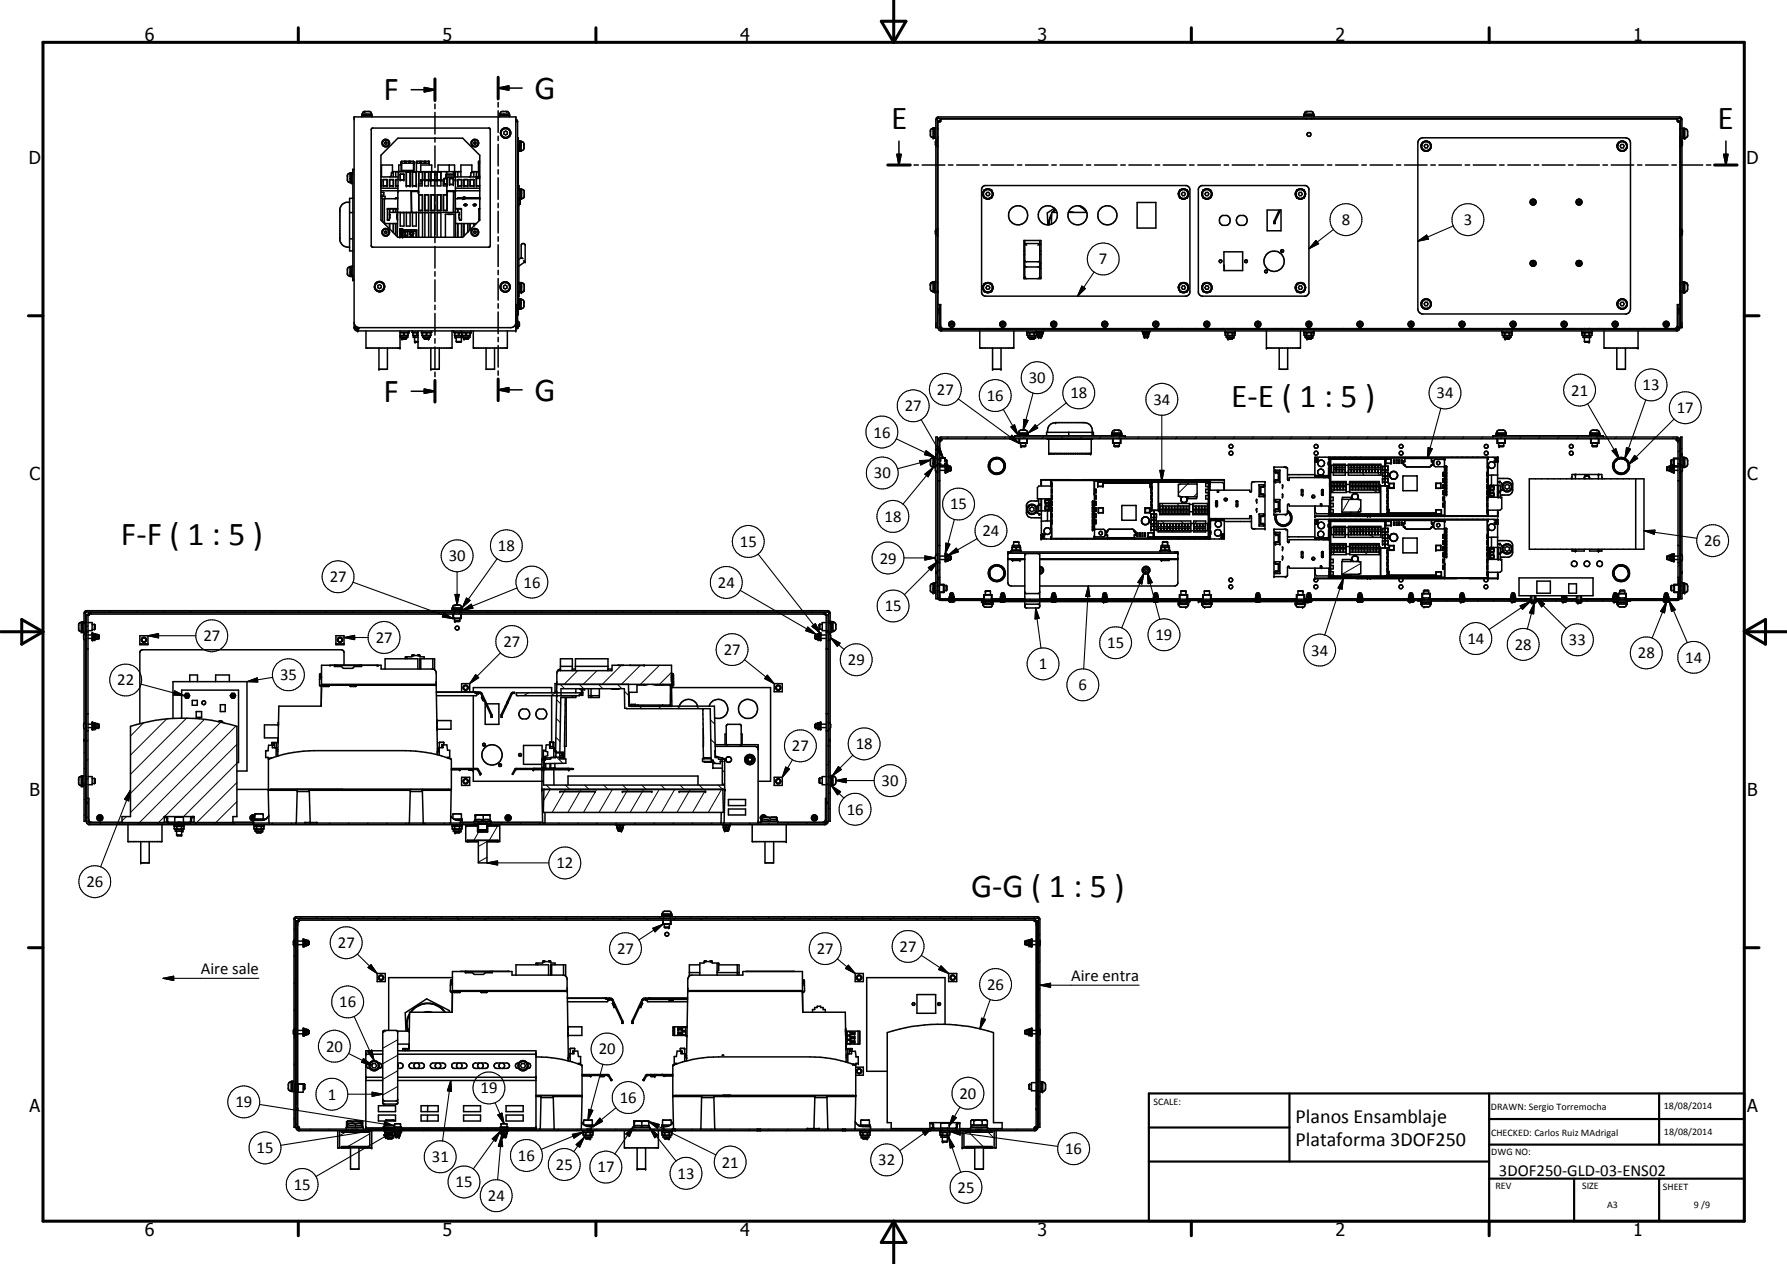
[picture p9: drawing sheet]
<svg xmlns="http://www.w3.org/2000/svg" width="420mm" height="297mm" viewBox="0 0 420 297" stroke-linecap="round" stroke-linejoin="round" font-family="sans-serif">
<defs><g id="words">
<g font-size="7.9">
<text x="90.2" y="23.6">F</text>
<text x="125.7" y="23.2">G</text>
<text x="209.5" y="30.3">E</text>
<text x="403.8" y="30.3">E</text>
<text x="90.2" y="94.4">F</text>
<text x="125.7" y="94.2">G</text>
<text x="289.5" y="95.7">E-E ( 1 : 5 )</text>
<text x="28.4" y="128">F-F ( 1 : 5 )</text>
<text x="228.3" y="210.7">G-G ( 1 : 5 )</text>
</g>
<g font-size="4.7">
<text x="304.6" y="263.9">Planos Ensamblaje</text>
<text x="304.6" y="269.3">Plataforma 3DOF250</text>
</g>
<g font-size="4.2">
<text x="34" y="9.6">6</text>
<text x="104" y="9.6">5</text>
<text x="174" y="9.6">4</text>
<text x="244" y="9.6">3</text>
<text x="314" y="9.6">2</text>
<text x="384" y="9.6">1</text>
<text x="6.8" y="38.7">D</text>
<text x="410.6" y="38.7">D</text>
<text x="7" y="112.9">C</text>
<text x="410.8" y="112.9">C</text>
<text x="7" y="187.1">B</text>
<text x="410.8" y="187.1">B</text>
<text x="7" y="261.4">A</text>
<text x="410.8" y="261.4">A</text>
<text x="34" y="290.4">6</text>
<text x="104" y="290.4">5</text>
<text x="174" y="290.4">4</text>
<text x="244" y="290.4">3</text>
<text x="314" y="290.4">2</text>
<text x="384" y="290.4">1</text>
</g>
<g font-size="3.9">
<text x="315.5" y="52.9">8</text>
<text x="344.2" y="52.9">3</text>
<text x="258.4" y="62.1">7</text>
<text x="220.3" y="92.8">27</text>
<text x="232" y="94.2">16</text>
<text x="241.9" y="90">30</text>
<text x="251.7" y="93.6">18</text>
<text x="271.2" y="95.1">34</text>
<text x="337.8" y="93.6">34</text>
<text x="369.4" y="93">21</text>
<text x="386.2" y="91.7">13</text>
<text x="212.7" y="96.6">27</text>
<text x="394.3" y="97.1">17</text>
<text x="205.3" y="102.8">16</text>
<text x="205.5" y="112.4">30</text>
<text x="223.4" y="119.7">15</text>
<text x="208" y="122.7">18</text>
<text x="231" y="126">24</text>
<text x="105.5" y="131.9">30</text>
<text x="117.1" y="129.5">18</text>
<text x="174" y="128.6">15</text>
<text x="400.7" y="128.4">26</text>
<text x="77.5" y="136.8">27</text>
<text x="206.8" y="132.5">29</text>
<text x="123.1" y="138.1">16</text>
<text x="168.8" y="138.2">24</text>
<text x="208" y="143.7">15</text>
<text x="47.8" y="150.7">27</text>
<text x="88.3" y="151.1">27</text>
<text x="118.4" y="152">27</text>
<text x="170.2" y="153.9">27</text>
<text x="260.3" y="152.3">15</text>
<text x="271.7" y="150.5">19</text>
<text x="308.3" y="154.1">34</text>
<text x="345" y="151.3">14</text>
<text x="356.1" y="152.7">28</text>
<text x="368.9" y="151.6">33</text>
<text x="385.1" y="154.7">28</text>
<text x="396.2" y="155.7">14</text>
<text x="27.5" y="161.1">22</text>
<text x="65.9" y="159.9">35</text>
<text x="199.3" y="156.3">29</text>
<text x="244.3" y="157.3">1</text>
<text x="253.6" y="162.2">6</text>
<text x="186.2" y="176.5">27</text>
<text x="201.2" y="176.1">18</text>
<text x="207.3" y="184.7">30</text>
<text x="199.1" y="191.5">16</text>
<text x="20.3" y="208.4">26</text>
<text x="130.8" y="204.1">12</text>
<text x="79.4" y="222.8">27</text>
<text x="145.1" y="224.2">27</text>
<text x="192.1" y="224.2">27</text>
<text x="211.5" y="223.7">27</text>
<text x="47.2" y="228.9">Aire sale</text>
<text x="232.1" y="232.6">26</text>
<text x="251.8" y="230.5">Aire entra</text>
<text x="79.7" y="236.7">16</text>
<text x="76.7" y="247.1">20</text>
<text x="140.8" y="247.8">20</text>
<text x="113" y="257">19</text>
<text x="55.4" y="260.2">19</text>
<text x="77.1" y="258.4">1</text>
<text x="145.7" y="259.2">16</text>
<text x="225.6" y="258.2">20</text>
<text x="60.3" y="271">15</text>
<text x="101.5" y="273.1">31</text>
<text x="121.8" y="272.8">16</text>
<text x="130.7" y="275">25</text>
<text x="140.5" y="275.5">17</text>
<text x="169.7" y="274.4">21</text>
<text x="206.5" y="273.9">32</text>
<text x="250.4" y="271.2">16</text>
<text x="69.1" y="279.6">15</text>
<text x="107.1" y="279">15</text>
<text x="159.3" y="277">13</text>
<text x="225.1" y="280.3">25</text>
<text x="352.4" y="276.3">3DOF250-GLD-03-ENS02</text>
<text x="114.7" y="282.2">24</text>
</g>
<g font-size="2.4">
<text x="271.2" y="259.7">SCALE:</text>
<text x="350.6" y="260.8">DRAWN: Sergio Torremocha</text>
<text x="391.2" y="260.6">18/08/2014</text>
<text x="350.6" y="266.9">CHECKED: Carlos Ruiz MAdrigal</text>
<text x="391.2" y="266.7">18/08/2014</text>
<text x="350.6" y="271.4">DWG NO:</text>
<text x="351.6" y="279.3">REV</text>
<text x="372" y="279.4">SIZE</text>
<text x="391" y="279.6">SHEET</text>
<text x="377.9" y="283.8">A3</text>
<text x="398.3" y="283.8">9 /9</text>
</g>
</g></defs>
<g fill="none" stroke="#000" stroke-width=".35">
<path d="M102.3 18.5v5.1M117.1 18.2v5M83.3 27.5h38v50.3h-37.4l-.4-.2-.2-.6zM83.3 39.8h-.3v26h.3M85.1 27.2v-.4h2.3v.7M85.2 26.8v-.3l.4-.3h1.3l.3 .2 .1 .4M86 26.8l.2 .4M86.1 26.8l.2 .4M87.4 27.2h-2.3v.3M87.4 30.1h27.7l.2 .3v27.4l-.2 .2h-27.7l-.1-.2v-27.4zM90.5 33.5l.2-.2 .3 .2v.3l-.3 .1-.2-.1zM93.5 32.5h15.3l4 4v15.2l-4 4.1h-15.3l-3.9-4.1v-15.2z"/>
<path d="M94.3 38.4h3.1M94.3 38.5h.1v1.8M94.3 38.8h-.5v1.5M94.4 38.1v.3M94.4 38.4v-.5h.8v.5M94.4 38.1h-.1v2.2M95.2 38.1h.3M95.4 38.1v.3M95.5 38.4v-.5h.7v.5M96.2 38.1h.3M96.3 38.1v.3M96.4 38.1v.3"/>
<path d="M96.5 38.4v-.5h.7v.5M96.7 21.1h5.6M97.2 38.1h.2v2.2M97.3 38.1v.3M97.4 38.5h-.2v1.8M97.9 38.4h3M98 38.1l-.1 2.2M98 38.4v-.5h.8v.5M98.8 38.1h.2M99 38.4v-.5h.8v.5M99.8 20.6l2.5 .5-2.5 .5zM99.8 38.1h.2"/>
<path d="M99.9 38.1v.3M100 38.4v-.5h.8v.5M100.8 38.1l.1 .7M100.9 38.1v.3M102.3 24.5v1M102.3 26.4v5.1M102.3 32.3v1.1M102.3 34.3v5.1M105.6 38.8v1.5M111.4 33.5l.3-.2 .2 .2v.3l-.2 .1-.3-.1zM112.5 38.4h.3M112.6 38.1l-.1 3.5"/>
<path d="M112.8 37.9h-.2v.5M117.1 20.7l2.5-.5v1zM117.1 24.1v1M117.1 26v5.1M117.1 32v1M117.1 33.9v5.1M117.1 39.9v1M117.1 20.7h5.7M117.4 27.2h2.4v.3M117.6 26.8l.1-.4 .2-.2h1.4l.4 .3v.3M117.7 31.2v.3M117.8 31.6l.1 .3a.94 .94 0 0 0 1 .5"/>
<path d="M118.1 30.3l-.4 .7M118.4 26.8l.2 .4M118.5 31l.4-.2 .4 .2v.5l-.4 .2-.4-.2zM118.5 26.8l.2 .4M119 30.1v.1M119.2 30.1a1.19 1.19 0 0 0-1.5 1.2 1.19 1.19 0 0 0 1.5 1.1M119.2 30.1l-.8 .1M119.2 30.1l.6 .4M119.2 30.1v.1M119.5 32.3l-.3 .1M119.6 30.3l.4 .7M119.8 27.2v-.4h-2.3l-.1 .7"/>
<path d="M119.8 32l-.4 .3M119.8 32l-.1 .1M119.9 30.7l.1 .3M120 31.7l-.2 .3M120 31v.5M120 31l-.2 1M121.3 28.6h.4M121.3 28.4l.1 .2M121.3 28l.4 .6M121.7 32.4h.2v11.2M121.7 28.6v48.6h-.3v-5.6M121.9 33.1h.6v2.4h-.3"/>
<path d="M122.2 33.1v2.5h-.3M122.5 33.3l.5 .1 .2 .4-.1 1.4-.6 .2M122.5 34.1l-.3 .2M122.5 34.2l-.3 .2M208.7 38.8h5.3M210.9 36.3h1l-.5 2.5zM211.4 33.1v5.7M214.9 38.8h1M216.8 38.8h5.4M219.4 30.2h-.3l-.3 .4v1.4l.3 .3h.3M219.7 30.1h-.3v2.3l.6 .1M220 30.1h-.3v2.4"/>
<path d="M220 33v1.3M220.3 27.6l.4-.1h174.3l.3 .2 .2 .4v48.9h-.3v-48.9l-.2-.3h-174.5l-.1 .2v49h-.4v-48.9zM220.4 30.3h.1M220.4 32.2h.1M220.4 34.4h.1M220.4 32.9h.1M220.5 32.7h-.1v1.8h.1M220.9 28.5v.1M221 28.6l-.5-.1v48.5l.3 .6 .3 .2h173.3l.3-.2 .3-.6v-48.5l-.5 .1M221.2 28.3h-.1v-.3h173.4l-.1 .3M221.2 28v.6h-.7M221.3 27.8v.2"/>
<path d="M223 38.8h1.1M224.9 38.8h5.3M231.1 38.8h1M233 38.8h5.3M239.2 38.8h1M241.1 38.8h5.3M247.3 38.8h1.1M249.2 38.8h5.3M255.4 38.8h1M257.3 38.8h5.3M263.5 38.8h1.1M265.4 38.8h5.3"/>
<path d="M271.6 38.8h1.1M273.5 38.8h5.3M279.7 38.8h1M281.6 38.8h5.3M287.8 38.8h1.1M289.7 38.8h5.4M295.9 38.8h1.1M297.8 38.8h5.3M304 38.8h1M305.9 38.8h5.3M306.6 27.2h2.3M306.6 27.5v-.7h2.3v.7"/>
<path d="M306.7 26.8v-.3l.4-.3h1.3l.3 .2 .1 .4M307.2 27.8v.2M308.4 27.8v.2M312.1 38.8h1M314 38.8h5.3M320.2 38.8h1.1M322.1 38.8h5.3M328.3 38.8h1M330.2 38.8h5.3M333.6 32.9l.9-.5h47.7l.7 .2 .5 1-.1 39.3a1.25 1.25 0 0 1-.9 .9h-48.1l-.5-.3-.4-.9v-39zM334.2 34.1l.1 .9 .5 .4M334.2 34.1h.1"/>
<path d="M334.2 34.2h.1M334.5 35.2l.9 .3M334.8 33.3l-.6 .8M335.1 34h.5l.2 .3-.2 .5h-.5l-.3-.5zM335.3 33.1l-.5 .2M335.5 33.2l.7 .4M335.6 33.2a1.18 1.18 0 0 0-1.3 .5 1.18 1.18 0 0 0 .1 1.4M335.8 33.3l.4 .3M336.2 33.6l.3 .7M336.2 33.6l.3 .5v.5M336.4 38.8h1.1M336.5 34.5l-.1 .3a1.21 1.21 0 0 1-1.3 .7"/>
<path d="M336.5 34.6a1.1 1.1 0 0 1-.9 .9M338.3 38.8h5.3M344.5 38.8h1.1M346.4 38.8h5.3M352.6 38.8h1M354.5 38.8h5.3M360.7 38.8h1.1M362.6 38.8h5.3M368.8 38.8h1.1M370.7 38.8h5.3M376.9 38.8h1M378.8 38.8h5.3"/>
<path d="M380.2 34.2h.2M380.2 34.2a1.18 1.18 0 0 0 1.3 1.3M380.3 34.1h.1M380.3 34.1l-.1 .1M380.3 33.8l-.1 .3M380.9 33.3l-.6 .5M381.2 33.2l-.3 .1M381.2 34h.5l.2 .3-.2 .5h-.5l-.3-.5zM381.4 33.1l.5 .2M381.4 33.1a1.19 1.19 0 0 0-1.1 .7M381.6 33.2l.3 .1M381.9 33.3l.5 .5"/>
<path d="M381.9 33.3a1.19 1.19 0 0 1 .7 1.2 1.19 1.19 0 0 1-.9 1M382.6 34a1.2 1.2 0 0 1-1.2 1.5 1.2 1.2 0 0 1-1.2-1.4M385 38.8h1M386.9 38.8h5.3M393.1 38.8h1.1M394.3 27.8v.2M394.4 28v.6h.6M394.7 28.5v.1M395 30.3h.2M395 32.2h.2M395 32.7h.1v1.8h-.1M395 38.8h5.3"/>
<path d="M395.1 34.4h.1M395.1 32.9h.1M395.5 30.1h.6v2.4h-.3M395.5 33v1.3M395.8 30.1v2.5h-.3M396.1 30.3l.5 .1 .1 .2 .1 1.3a.53 .53 0 0 1-.7 .5M401.2 38.8h1M403.1 38.8h5.3M405.3 36.3h1l-.5 2.5zM405.8 33.1v5.7M82.2 50h.8M82.2 56.1h.8"/>
<path d="M82.2 47.5a1.92 1.92 0 0 0-2.3 1.6v7.4a1.99 1.99 0 0 0 2.3 1.6M82.3 40.8h-.3l-.3 .3v1.4l.2 .3h.4M82.7 40.6v2.4M82.7 41.9l-.4 .1M82.7 41.7l-.4 .2M83 46.6h-.8v12.4h.8M83 40.6h-.7v2.4h.7M89.6 46.6h.3v5.5M89.6 45.2l.6 .1v.5h-.6M89.6 44.8h3.9M89.6 46.1h.9v.6M89.6 40.3h.1"/>
<path d="M89.6 41.6h4M89.6 44.2h3.9M89.7 41.6v-2.8h2.6v1.8h-.3v.8l-.4 .2M90.1 42.2h.9v1.5h-.9zM90.5 54.4l.2-.1 .3 .1v.3l-.3 .2-.2-.2zM90.5 52.5v.2M91.6 50.5h.1M91.6 50.3v1M91.6 42.2h.9v1.5h-.9zM91.6 49.1v.8M91.6 52.5v1.3M92.3 40.3h16.1"/>
<path d="M92.5 49.1v.8M92.5 52.5v2.2M92.5 40.3l-.1 1.3M93 40.3v1.3M93 49.1v.8M93 52.5v2.7M93.1 46.5l-.2 .2 .1-.1M93.1 46.6h-.1M93.2 46.5h.3M93.3 50.5v.7l.2 .5M93.4 50.3l-.1 .2M93.5 46.7h-3.1v5.8h3.1"/>
<path d="M93.5 49h-2.4v2.7h.4l.1-.1v-1.7h1.7l.1 .1-.1 .5M93.5 49.9h14.4l.1 .1-.1 1.2M93.5 46.5l-.4 .1M93.5 49.9l-.1 5.7M93.5 49.1h-2.4M93.5 44.8l.1 .2M93.6 45l-.1 4.9M93.6 42.2h-.6v1.5h.6M93.6 40.3l-.1 4.5M93.9 40.3h.1M94 53.8h.6l-.5 .3 .5 .1h-.6l.5-.4zM94 55.2h.6l-.5 .4 .5 .1h-.6l.5-.4z"/>
<path d="M94 54.8l.2 .1M94.1 50h.9M94.1 40.3h.1M94.1 40.9h.8v1.4h-.8zM94.1 49.9v3.2h.9v-3.2M94.1 54.5h.1M94.1 54.5v.2l.1 .2 .3-.1M94.2 54.5h.2M94.4 54.5l.2 .1M94.4 40h2.8M94.6 54.6v.3h-.3l-.3-.1M94.6 54.5l-.4-.1-.2 .4"/>
<path d="M94.6 54.5v.3M94.8 54.4h3v1.4M94.8 54h3.1v1.8M94.8 54v.1M94.8 54v1.8M94.8 54.1h3.1M94.8 54.1v.3M94.9 40.3h.1M95.2 55.5h.6v.3M95.2 54.5h.6v.8h-.6M95.2 54.4v1.4M95.3 54.5v.8"/>
<path d="M95.3 55.5v.3M95.5 50h.9M95.5 49.9v3.2h.9v-3.2M95.5 40.3v3.4h.9v-3.4M95.5 40.4h.9M95.6 40.3v.1M96.3 55.8l.4-.4 .5 .4M96.6 55.8l.1-.2 .4 .2M96.6 54.7a.31 .31 0 0 1 .4 0 .31 .31 0 0 1 0 .4 .31 .31 0 0 1-.4 0zM96.6 44.8l.1 5.1M96.7 45h1.7M96.7 54.4l-.4 .3v.3a.48 .48 0 0 0 .9 .2 .48 .48 0 0 0-.3-.8"/>
<path d="M96.7 45l.1 4.9M96.7 44.8v.2M97 50h.9M97 49.9v3.2h.9v-3.2M97 40.3v3.4h.9v-3.4M97 40.4h.9M97 40.3v.1M97.1 44.8v.2M98.4 45.3h.1M98.4 45.3l-.1 .1M98.4 44.8h-4.6l-.2 .2M98.5 50h.8"/>
<path d="M98.5 40.3v2.9M98.5 49.9v5.9M98.5 40.4h.8M98.5 49.4h.8M98.9 40.3v-1.5h2.6v1.5M99 42.4h.3v1.3h-.9M99.3 40.3v.1M99.3 49.4v.1M99.3 45.8h-.8v3.7h.8M99.3 40.3v2M99.3 45.8v3.7M99.3 49.9v5.9"/>
<path d="M99.3 45.8v3.6M99.9 42.4h.8v1.3h-.8zM99.9 50h.9M99.9 40.3v2M99.9 49.9v5.9M99.9 40.4h.8M99.9 40.4h.9M99.9 49.4h.8M100.7 40.3v.1M100.7 49.4l.1 .1M100.8 45.8h-.9v3.7h.9M100.8 40.3v2"/>
<path d="M100.8 45.8v3.7M100.8 49.9v5.9M100.8 45.8l-.1 3.6M101.3 42.4h.9v1.3h-.9zM101.3 50h.9M101.3 40.3v2h.9v-2M101.3 49.9v5.9M101.3 40.4h.9M101.3 49.5h.9M101.4 40.4h.8M101.4 40.3v.1M101.4 45.8v3.6"/>
<path d="M101.4 49.4h.8M101.4 49.4l-.1 .1M101.4 45.8l-.1 3.7M102.2 40.3v.1M102.2 49.4v.1M102.2 45.8v3.7M102.2 49.9v5.9M102.2 45.8v3.6M102.2 45.8h-.8M102.3 40.2v1.1M102.3 42.2v5M102.3 48.1v1"/>
<path d="M102.3 50v5.1M102.3 56v1M102.3 57.9v5.1M102.8 50h.9M102.8 40.3v2M102.8 42.4h.9v1.3h-.9zM102.8 49.9v5.9M102.8 40.4h.9M102.8 45.8h.9v3.7h-.9zM102.8 40.3v.1M102.8 49.4h.9M103 40.3v-1.5h3.9v1.5"/>
<path d="M103.7 40.3v2M103.7 49.9v5.9M104.3 45.8h.8v3.7h-.8zM104.3 49.4h.8M104.4 42.4h-.2v1.3h.9M104.4 43.2v-1.2h.7v1.2h-.7v-.9h-5.4v.9h-.6v2.1M104.7 55.8v-5.5h2.1v5.5M104.8 41.1h2.1M104.8 41.1v.5M104.8 41.7h2.1M104.8 41.1v.6M104.8 41.6l2.1 .1"/>
<path d="M104.8 41.6v.1M105 40.3v.6h1.7l.1-.6M105.1 43.2v2.1M105.1 45.3h.1M105.1 45.3l.1 .1M105.3 50.3h.9M105.7 42h.9v1.3h-.9zM106.4 44.8v.2M106.6 44.8v.2M106.6 45v4.9M106.7 44.8v5.1M106.8 44.8l.2 .2"/>
<path d="M106.8 44.8h-1.7v.2h1.5M106.9 41.1v.6M106.9 44.8v.1M106.9 41.1h-.1M107 45l.1 10.8M107 41.6h5.8M107 40.3l.1 4.5M107.1 46.7h5.7M107.1 49l1.4 .1v2.6h-.5l-.1-.5M107.1 44.8h5.7M107.1 44.8l-.1 .2M107.1 49.1l1.4 .1"/>
<path d="M107.1 42.2v.6M107.1 40.3l-.1 .8M107.1 44.2h5.7M107.1 52.5h4.9M107.5 46.7l.2-.2zM107.6 40.3v1.3M107.6 42.2h.9v1.5h-.9zM107.6 49.1v.8M107.6 52.5v3.3M107.9 51.2h.1M108 50.3l-.1 .2M108.4 41.6v-2.8h2.5v1.8h-.2l-.1 .8-.3 .2"/>
<path d="M108.5 52.5v3.3M108.7 46.5l-1 .1M108.7 46.5h-1M108.7 46.5h.1M108.8 46.4l-.1 .1M109 46.4h.4M109 46.4l-.3 .1M109 46.4h-.1M109.1 42.2h.9v1.5h-.9zM109.1 52.5v3M109.1 48.2h.7M109.1 48.1v.1"/>
<path d="M109.1 48.2l.3-.3 .4 .3M109.1 48.2l.3 .2 .4-.2M109.3 46.7h-.6M109.4 46.4l.1 .1M109.4 46.7h.1M109.5 46.5h.1M109.5 46.5h3.2M109.8 48.1v.1M110 52.5v2.1M110.5 42.2h.9v1.5h-.9zM110.5 52.5v1.5M110.6 41.5v.1"/>
<path d="M110.6 42.2v1.5M110.9 40.4h.5M110.9 40.3h1.6M111.3 48.1l.1 .2M111.4 40.3v1.3M111.4 52.5v.6M111.4 54.4l.3-.1 .2 .1v.3l-.2 .2-.3-.2zM111.9 48.2l-.3-.3-.3 .1 .1 .3M111.9 48.2l-.3 .2-.2-.1M112 48.1l-.1 .1M112 40.4h.5M112 40.3v3.4h.8"/>
<path d="M112 41.6h.8M112 42h.8M112 41.6h.1M112.5 41.4h.3M112.7 46.5h.1M112.8 46.7h-.1M112.8 46.4l-.1 .1M112.8 49h-.2v2.7h.2M112.8 49.1h-.2M117.1 41.8v5.1M117.1 47.8v1M117.1 49.7v5"/>
<path d="M117.1 55.6v1.1M117.1 57.5v5.2M121.7 43.6h.3v26h-.3M122 44.4h.6v2.4h-.6M122 46.9l.3 .3v.7l-.3 .1M122.1 44.6v.2M122.1 46.4v.1M122.3 44.4v2.4M122.6 44.5l.5 .1 .2 .3v1.4l-.2 .2-.5 .2M122.6 45.3l-.3 .2M122.6 45.5l-.3 .1M220 54v1.2"/>
<path d="M220.4 55.4h.1M220.4 53.8h.1M220.5 53.7h-.1v1.8h.1M231 44l.6-.4 47.6 .1 .5 .5 .1 .4-.1 24.4-.7 .6-47.7-.1-.5-.7v-24.4zM231.1 45.3a1.14 1.14 0 0 0 .4 1.3 1.14 1.14 0 0 0 1.4 0M231.1 45.3a1.22 1.22 0 0 0 1 1.5M231.1 45.3h.1M231.1 45.5h.1M231.5 44.7l-.4 .6M231.5 44.7a1.18 1.18 0 0 1 1.6 0 1.18 1.18 0 0 1 .1 1.7M231.6 44.6h-.2v.2M232.1 45.2h.4l.2 .4-.2 .4h-.4l-.3-.4z"/>
<path d="M232.5 44.4l-.8 .1M232.6 46.7l-.2 .1M232.7 44.5l.6 .5 .2 .5M233 44.6h.2v.2M233 46.5l.2-.1zM233.2 46.3l-.4 .4M233.5 45.8l-.1 .2M240.7 56.5h4.1v9h-4.1zM240.7 59h.2M240.7 59.8h.2M240.9 56.5v9M240.9 57.2h3.6"/>
<path d="M241 57.2l.4 .4M244.4 57.2l-.4 .4M244.5 57.4h.3M244.5 56.5v9M244.5 59h.3M244.5 59.8h.3M247.3 50.2a4.5 4.5 0 0 0-.7 2.6M247.3 50.5l-.6 1.4v.9M247.9 48.9l-1.7 1.1 .2 2.8M247.9 49a2.25 2.25 0 0 0-3.7 .9 2.25 2.25 0 0 0 2.4 2.9M247.9 49l.3 .2M248.1 49.2l-.6 .7"/>
<path d="M248.2 49.3l-.6 .6M248.2 49.2a2.29 2.29 0 0 1-1.6 3.6M248.5 49.9h-1.2l-.1 2.8M251.2 49.9h4.3M251.2 49.8l1.2 .1M253.6 48.4l1.2 .7 .7 .8M253.6 48.4a2.26 2.26 0 0 0-2.5 2.4 2.26 2.26 0 0 0 2.9 2 2.26 2.26 0 0 0 1.3-3.3M253.6 48.4l1.1 .4 .6 .7M254 48.4l1.3 1.1M267.4 47.6h4.4v6h-4.4zM277.1 45.5h.1M277.1 45.5a1.27 1.27 0 0 0 1 1.3"/>
<path d="M277.2 45.3h-.1v.5l.4 .7M277.3 44.8l-.2 .7M277.3 44.9a1.2 1.2 0 0 1 1.5-.4 1.2 1.2 0 0 1 .6 1.3M277.4 46.4l.1 .1M277.5 44.6l-.1 .2M277.5 46.5a1.05 1.05 0 0 0 1.3 .2M278 45.2h.5l.2 .4-.2 .4h-.5l-.2-.4zM279 44.6h.2v.2M279 44.6a1.27 1.27 0 0 0-1.7 .2M279 44.6l.4 .7-.1 .8M279.2 46.4l-.2 .1M279.2 46.3l-.8 .5"/>
<path d="M279.3 46l-.1 .4M282 44l.5-.4h24.5l.4 .2 .4 .6v24.4l-.3 .4-.5 .4h-24.5l-.4-.2-.3-.6v-24.4zM282.6 45.8l.4 .7M282.6 45.3l.2 .9 .3 .4 .5 .2M282.6 45.3h.1M282.6 45.5h.1M282.6 45.3v.4M282.8 44.8l-.2 .5M282.9 46.4l.1 .1M283 44.6h-.1v.2M283.5 45.2h.5l.2 .4-.2 .4h-.5l-.2-.4zM283.7 44.4a1.22 1.22 0 0 1 1.1 .7 1.22 1.22 0 0 1-.1 1.3"/>
<path d="M283.7 44.4l-.9 .4M283.7 44.4a1.19 1.19 0 0 1 1.1 .7M283.7 44.4l-.9 .5M284.1 46.7l-.2 .1M284.5 44.6l.1 .2M284.5 46.5l-.2 .2M284.6 46.5a1.09 1.09 0 0 1-1.6 0M284.6 46.4l-.1 .1M284.9 45.3v.2M284.9 45.8l-.4 .7M287.8 59.2h4.4v4.4h-4.4zM297.9 49.4h3.3v4.8h-3.3z"/>
<path d="M300.8 49.4l-1.3 2.6v.5h.3v-.5l1.3-2.6M301.2 58.8l.4-.1 .2 .4-.2 .2h-.3zM304.6 45.7v.3M304.6 45.3h.1M304.7 46.2l.9 .6M304.8 44.8l-.2 .5M304.8 44.9l-.2 .6h.1M304.9 46.4l.1 .1M305 44.6h-.1v.2M305.5 45.2h.5l.2 .4-.2 .4h-.5l-.2-.4zM306 44.4h-.2l-.8 .3M306.2 44.5l.3 .1"/>
<path d="M306.3 44.5a1.21 1.21 0 0 1 .6 1.5 1.21 1.21 0 0 1-1.5 .7 1.21 1.21 0 0 1-.8-1.4M306.3 44.5h-1l-.5 .4M306.5 44.6h.2v.2M306.5 44.6l.4 .7M306.7 46.4l-.2 .1M306.9 46a1.1 1.1 0 0 1-1.1 .8M306.9 45.3v.5M360.2 47.4l.3-.2 .2 .2v.2h-.5zM371 47.4l.3-.2 .2 .2v.2h-.5zM395 53.7h.1v1.8h-.1M395.1 55.4h.1M395.1 53.8h.1"/>
<path d="M395.5 54v1.2M82.3 62.7l-.6 .4v1.4l.2 .3 .4 .1M82.7 62.6v2.4M82.7 63.9l-.4 .2M82.7 63.8l-.4 .1M83 62.6h-.7v2.4h.7M83.3 77h.4M83.3 75.8a1.21 1.21 0 0 0 1.2 1.2h35.6l.5-.1a1.19 1.19 0 0 0 .7-1.1M83.3 77h.1M83.3 76.9v.1M83.7 77l.2 .3 .2 .1M83.8 76.8l-.5 .1"/>
<path d="M83.9 76.8l-.2 .2M84.3 77.1l-.2 .3M84.3 77.1l-.2 .7v-.4M84.4 77l-.1 .1zM86.1 77.8v4h8v-4M88.1 67.2l.1 .7a1.15 1.15 0 0 0 1.1 .6M88.8 67.1l.4-.2 .4 .2v.5l-.4 .2-.4-.2zM89.1 66.2a1.2 1.2 0 0 0-.8 1.9 1.2 1.2 0 0 0 2-.3M89.2 66.2l.3 .1M89.4 66.2a1.12 1.12 0 0 0-1.3 .9M89.4 66.2l.3 .1M89.4 66.2v.1"/>
<path d="M89.7 66.3l.5 .3 .2 .5M89.7 66.3l.6 .5 .2 .6M90.3 67.9l-.3 .4-.5 .2M90.4 67.3l-.1 .5M90.4 67.6l-.1 .3M94.1 78.9h1.8M94.1 78.2l.9 .1M94.1 78.9v.4h1.8v-.4M94.4 79.5h1.2M94.4 79.5l.1 .2 1.1-.2M94.4 79.3v.2M95 78.3v.4"/>
<path d="M95 78.7l.5 .2 .5-.2M95 78.7l-.9 .1M95 78.3l.5-.2 .5 .2M95.6 79.3v.2M95.9 78.1v.8M96.2 77.8v.3h-2.1M96.9 77.8v.3h1.4M97.1 78.7l.5 .2 .5-.2M97.1 78.3l.5-.2 .5 .2M97.2 78.9v.4h1.1M97.2 78.9h1.1M97.2 78.1v.8"/>
<path d="M97.5 79.3v1M98.1 78.7l.2 .1M98.1 78.3v.4M98.3 77.8v4h8v-4M98.3 78.2l-.2 .1M99.1 77.8v.3h2.4v-.3M99.3 78.7l.5 .2 .5-.2M99.3 78.3l.5-.2 .5 .2M99.4 78.9v.4h1.8v-.4M99.4 78.9h1.8M99.4 78.1h-.1v.8h.1M99.7 79.5h1.2"/>
<path d="M99.7 79.5l.1 .2 1.1-.2M99.7 79.3v.2M100.3 78.7l.5 .2 .5-.2M100.3 78.3l.5-.2 .5 .2M100.3 78.3v.4M100.9 79.3v.2M101.2 78.1h.1v.8h-.1M102.3 63.8v1.1M102.3 65.8v5.1M102.3 71.7v1.1M102.3 73.7v5M102.3 79.6v1"/>
<path d="M106.7 77.8v.3h4.1v-.3M106.9 78.7l.5 .2 .5-.2M106.9 78.3l.5-.2 .5 .2M107 78.9v.4h3.5v-.4M107 78.9h3.5M107 78.1h-.1v.8h.1M107.3 79.3v1M107.9 78.3v.4M107.9 78.7l.3 .2M108.4 77.8v.3M108.4 78.1l.2 .1M108.4 78.1l-.5 .2"/>
<path d="M108.5 79.3v1M108.6 78.7l.5 .2 .5-.2M108.6 78.3l.5-.2 .5 .2M108.6 78.8l-.2 .1M108.7 78.1h-.1l.1 1.2M109 79.5h1.2M109 79.5l.1 .2 1.1-.2M109 79.3v.2M109.6 78.3v.4M109.6 78.7l.5 .2 .5-.2M109.6 78.3l.5-.2 .5 .2M110.2 79.3v.2"/>
<path d="M110.5 78.1v.8M111.3 77.8v4h8v-4M117.1 63.5v1.1M117.1 65.4v5.1M117.1 71.4v1M117.1 73.3v5.1M117.1 79.3v1M117.6 67.3l.2 .7 .8 .6M118.4 67.2l.4-.2 .4 .2v.5l-.4 .2-.4-.2zM118.4 66.3l-.5 .3-.2 .5M118.6 66.3h.4M118.9 66.3v.1"/>
<path d="M119 66.3l.3 .1M119 66.3v.1M119.3 66.3a1.2 1.2 0 0 0-1.7 1 1.2 1.2 0 0 0 1.5 1.3 1.2 1.2 0 0 0 .6-1.9M119.3 66.3l.4 .4M119.3 66.4l.4 .3M119.8 66.9a1.21 1.21 0 0 1-.9 1.7M121.3 76.9h.1M121.3 71.6h.4M121.3 72.1h.1M121.3 75.5h.1M121.7 75.5v1.4M121.8 75.6l.3 .3v.7l-.3 .2"/>
<path d="M121.9 69.6v4.2h-.2M121.9 70.2h.3v2.4M122 66.4h.6v2.3l-.6 .1M122.1 66.6v.2M122.1 68.4v.1M122.2 70.3h.3v2.3h-.6M122.3 66.4v2.4M122.5 70.4l.5 .1 .2 .4-.1 1.4-.6 .2M122.5 71.2l-.3 .2M122.5 71.3l-.3 .2M122.5 60.6v-3l.3-.4h.4l.3 .3v4M122.5 60.6l-.5 .4"/>
<path d="M122.5 60.6h.1M122.6 60.6h.1M122.6 66.5l.5 .1 .2 .3v1.4l-.2 .2-.5 .1M122.6 67.4l-.3 .1M122.6 67.5l-.3 .1M122.6 60.6l.4 .2M123.1 61.3l.4 .2M123.5 61.5l-1.5 1M218.8 66.7v1.4l.6 .4M218.9 66.5l-.1 .2M219.4 66.4l-.4 .1M219.7 66.3h-.3v2.3h.6"/>
<path d="M220 66.2h-.3v2.4M220 66.3h-.9l-.2 .3M220.4 66.5h.1M220.4 68.4h.1M220.4 68.7h.1M220.4 68.4v.3M220.5 72.8h.5M220.5 72.5h.5M220.5 71.6h.7v5.2l.2 .3M221 71.6v5.4l.3 .4h173l.2-.3v-5.5M221 76.7l.3 .3-.3-.1M221.4 77v.4"/>
<path d="M223.6 76h.3v.4h-.3zM230.4 77.8v4h8v-4M231.1 67.3a1.23 1.23 0 0 0 .4 1.2M231.1 67.4h.1M231.1 67.5h.1M231.1 67.4l.2 .8M231.4 68.4v.1h.2M231.4 68.4l.2 .2M231.5 68.5l.6 .2h.5M231.5 66.7l-.4 .7M231.5 66.7l-.3 .4M231.6 66.6h-.2v.2"/>
<path d="M232.1 67.2h.4l.2 .4-.2 .4h-.4l-.3-.4zM232.2 66.4l-.7 .3M232.4 77.2v.2M232.5 66.4a1.18 1.18 0 0 1 .8 1.7M232.5 66.4h-.5l-.5 .3M232.7 66.5l.6 .5 .2 .5M233 66.6h.2v.2M233 68.5l-.2 .2M233.2 68.4v.1h-.2M233.2 68.2l-.7 .5h-.8M233.5 67.8l-.5 .7M235.7 76l.3 .2-.1 .2-.4-.2z"/>
<path d="M236.4 77.2v.2M237 77.2v.2M240.7 65.2h.2M240.9 61.3l.3 .2h3l.3-.2M240.9 62.5l.3 .2h3l.3-.2M240.9 65.1l.1 .2 .4 .2M241.4 77.8v.3l2.6-.1M241.5 78.3l.3-.2 .3 .2M241.5 78.7l.3 .2 .3-.2M241.5 78.7l.2 .2M241.5 78.3v.4M241.7 78.9v.4h1.8v-.4"/>
<path d="M241.7 78.9h1.8M241.7 78.1l-.2 .2M242 79.5h1.2M242 79.5l.1 .2 1.1-.2M242 79.3v.2M242.1 78.7l.5 .2 .6-.2M242.1 78.3l.5-.2 .6 .2M242.1 78.3v.4M243.2 78.7l.3 .2M243.2 78.3v.4M243.2 79.3v.2M243.5 78.1l.2 .2z"/>
<path d="M243.5 78.1l-.3 .2M243.6 77.8v.2h1.8v-.2M243.7 78.4h.8M243.7 78.5h.2M243.8 78.7l-.3 .2M243.9 78h-.2l.1 .7M243.9 78.5v.5h1.2v-.5M243.9 78.5h1.2M244 79.2h.9M244 79v.2M244.3 78l.2 .1M244.5 62.1l.1 .3-.1 .5"/>
<path d="M244.5 78.1v.3M244.5 65.1l-.2 .3-.3 .1M244.5 63.1h.3M244.5 61.8h.3M244.5 65.2h.3M244.5 78.4h.7M244.6 78l-.1 .1M244.9 79v.2M245 78l.2 .1M245.1 78h.1l-.1 .5M247.6 76l.4 .2-.1 .2h-.3zM259.7 76l.3 .2-.1 .2-.4-.2z"/>
<path d="M268.6 77.8v.2h1.8v-.2M268.8 78.4h.6M268.8 78.1l.1-.1h-.1l.1 .5M268.9 78.5v.5h1.1v-.5M268.9 78.5h1.1M269.1 79.2h.8M269.1 79v.2M269.3 78l.1 .1M269.4 78.4h.8M269.4 78.1v.3M269.7 78l-.3 .1M269.9 79v.2"/>
<path d="M269.9 78l.3 .1M270 78h.2l-.2 .5M271.6 76l.4 .2-.1 .2h-.3zM276.9 77.2v.2M277.1 67.5h.1M277.1 67.5a1.19 1.19 0 0 0 .9 1.2 1.19 1.19 0 0 0 1.3-.7M277.1 67.3l.1 .8 .3 .4M277.1 67.4h.1M277.4 68.4l.1 .1M277.5 66.6l-.1 .2M277.5 66.7l-.3 .4M277.7 66.5l-.4 .3-.2 .7"/>
<path d="M278 77.2l-.1 .2M278 67.2h.5l.2 .4-.2 .4h-.5l-.2-.4zM278.2 66.4l-.3 .1M278.5 66.4l.3 .1 .5 .6M278.5 66.4h-.5l-.5 .3M278.7 66.5l.3 .1M279 66.6h.2v.2M279 66.6l.4 .7v.6M279.2 68.4v.1h-.2M279.4 67.3a1.18 1.18 0 0 1-.5 1.3 1.18 1.18 0 0 1-1.4-.1M281.3 77.2v.2M282.6 67.4a1.18 1.18 0 0 0 .8 1.3 1.18 1.18 0 0 0 1.4-.7"/>
<path d="M282.6 67.3l.1 .8 .3 .4M282.6 67.4h.1M282.6 67.5h.1M282.7 67.1l-.1 .3M282.9 68.4v.1h.1M283 66.6h-.1v.2M283 68.5l.5 .2M283.5 67.2h.5l.2 .4-.2 .4h-.5l-.2-.4zM283.7 76l.3 .2-.1 .2-.4-.2zM283.7 66.4l-.9 .5M284 66.4l.6 .4M284 66.4a1.15 1.15 0 0 0-1.3 .7"/>
<path d="M284 66.4l.5 .3M284.1 68.7h-.5M284.5 66.6l.1 .2M284.5 66.7l.2 .1M284.5 68.5l-.2 .2M284.6 68.4l-.1 .1M284.6 66.8l.3 .5v.6M284.8 67l.1 .5M284.9 67.8l-.4 .7M287.7 77.2l-.1 .2M287.8 62.4l.1 1.2M288 77.8v.3h2.4v-.3"/>
<path d="M288.1 78.7l.3 .2 .2-.2M288.1 78.3l.3-.2 .2 .2M288.1 78.7l.2 .2M288.1 78.3v.4M288.3 78.9v.4h1.8v-.4M288.3 78.9h1.8M288.3 78.1l-.2 .2M288.6 79.5h1.2M288.6 79.5l.1 .2 1.1-.2M288.6 78.3v.4M288.6 79.3v.2M288.6 78.7l.6 .2 .6-.2"/>
<path d="M288.6 78.3l.6-.2 .6 .2M289.8 78.7l.3 .2M289.8 78.3v.4M289.8 79.3v.2M290 77.2l-.1 .2M290.1 78.1l.3 .2M290.1 78.1l-.3 .2M290.4 78.7l-.3 .2M290.4 78.3v.4M295.6 76l.4 .2-.1 .2h-.3zM297.4 63.6l.5-.1 .1 .4-.4 .2-.2-.1zM297.8 77.8v4h8v-4"/>
<path d="M299.8 77.2v.2M303.8 77.2v.2M304.6 67.7l.2 .6M304.6 67.4h.1M304.7 67.1l-.1 .2 .1 .8M304.7 68.2l.3 .3 .5 .2M304.9 68.4v.1h.1M305 66.7l-.3 .4-.1 .4h.1M305 66.7l-.2 .2M305 66.6h-.1v.2M305.3 66.5l-.3 .2M305.5 67.2h.5l.2 .4-.2 .4h-.5l-.2-.4z"/>
<path d="M305.7 66.4l-.2 .1M306 66.4l.3 .1M306 66.4h-.5l-.5 .3M306.2 66.5l.3 .1M306.3 66.5l.2 .2M306.5 66.6h.2l.2 .7M306.5 66.6a1.19 1.19 0 0 1 .2 1.8 1.19 1.19 0 0 1-1.8 0M306.6 77.8v.3h2.3v-.3M306.6 68.5l-.5 .2h-.5M306.6 78.3v.4M306.6 78.7l.3 .2M306.7 68.4v.1h-.2"/>
<path d="M306.9 68l-.2 .2M306.9 78.9v.4h1.7v-.4M306.9 78.9h1.7M306.9 78.1l-.3 .2M306.9 67.3v.6M306.9 78.1l.3 .2M307 77.2l.1 .2M307.2 78.3v.4M307.2 79.3v.2M307.2 79.5h1.2M307.2 79.5l.1 .2 1.1-.2M307.2 78.7l.6 .2 .5-.2"/>
<path d="M307.2 78.7l-.3 .2M307.2 78.3l.6-.2 .5 .2M307.6 76h.3l.1 .2-.1 .2h-.3zM308.3 78.3v.4M308.3 78.7l.3 .2M308.4 79.3v.2M308.6 78.1l.3 .2M308.6 78.1l-.3 .2M308.9 78.7l-.3 .2M308.9 78.3v.4M309.3 77.2l.1 .2M315.8 77.2l-.2 .2"/>
<path d="M319 77.2l.1 .2M319.6 76l.4 .2-.1 .2-.4-.2zM331.6 76h.3l.1 .2-.1 .2h-.3zM334.2 71.2a1.17 1.17 0 0 0 .6 1.3 1.17 1.17 0 0 0 1.5-.4M334.2 71.2h.1M334.2 71.3h.1M334.2 71.8l.1 .3M334.5 72.3l.2 .1M334.8 70.4l-.6 .8M334.8 72.5l.3 .1M335.1 71h.5l.2 .4-.2 .4h-.5l-.3-.4zM335.6 70.3l-.8 .1"/>
<path d="M335.6 72.6h-.3M335.8 70.4l.6 .5M336.1 72.3l-.4 .3M336.2 70.7a1.18 1.18 0 0 0-1.4-.3 1.18 1.18 0 0 0-.6 1.3M336.3 70.9l.2 .3-.1 .8M336.5 71.1v.3M336.5 71.6l-.3 .6M340.8 77.3h2.8M340.8 77.2v.2M342.3 77.2l-.1 .1M343.6 77.2v.2M343.7 76l.3 .2-.1 .2-.4-.2z"/>
<path d="M345.6 77.2l.1 .2M352 77.2l-.1 .2M353.1 77.8v.3h2.4v-.3M353.2 78.7l.3 .2 .3-.2M353.2 78.3l.3-.2 .3 .2M353.2 78.7l.3 .2M353.2 78.3v.4M353.5 78.9v.4h1.7v-.4M353.5 78.9h1.7M353.5 78.1l-.3 .2M353.8 79.5h1.2M353.8 79.5l.1 .2 1.1-.2"/>
<path d="M353.8 78.3v.4M353.8 79.3v.2M353.8 78.7l.6 .2 .5-.2M353.8 78.3l.6-.2 .5 .2M354.9 78.7l.3 .2M354.9 78.3v.4M355 79.3v.2M355.2 78.1l.3 .2M355.2 78.1l-.3 .2M355.5 78.7l-.3 .2M355.5 78.3v.4M355.6 77.2l-.1 .2"/>
<path d="M355.6 76h.3l.1 .2-.1 .2h-.3zM360.2 61.8l.3-.2 .2 .2v.2h-.5zM360.5 77.2h9.1M367.7 76l.3 .2-.1 .2-.4-.2zM370.3 77.2l.2 .2M371 61.8l.3-.2 .2 .2v.2h-.5zM371.9 77.8v.3h2.4v-.3M372 78.7l.3 .2M372 78.7l.2 .2M372 78.3v.4M372.2 78.9v.4h1.8v-.4M372.2 78.9h1.8"/>
<path d="M372.2 78.1l-.2 .2M372.3 78.1l.3 .2M372.3 78.1l-.3 .2M372.4 78.2h.1M372.5 77.2v.2M372.5 79.3v1M372.6 78.3v.4M372.6 78.7l.5 .2 .6-.2M372.6 78.7l-.3 .2M372.6 78.3l.5-.2 .6 .2M373.7 77.2v.2M373.7 78.3v.4"/>
<path d="M373.7 79.3v1M373.7 78.7l.3 .2 .3-.2M373.7 78.3l.3-.2 .3 .2M374 78.1l.3 .2M374.3 78.7l-.3 .2M374.3 78.3v.4M376 77.2l-.3 .2M376.6 77.2l2.6 .1M377.1 77.8v4h8v-4M379.2 77.2v.2M379.6 76h.3l.1 .2-.1 .2h-.3zM380.2 71.3a1.18 1.18 0 0 0 .8 1.2 1.18 1.18 0 0 0 1.4-.4"/>
<path d="M380.2 71.2v.5M380.2 71.3h.2M380.3 71.2h.1M380.3 71.2l-.1 .1M380.3 70.9l-.1 .3M380.3 71.8l.1 .3M380.6 72.3l.2 .1M380.9 70.4l-.3 .1M380.9 72.5l.8 .1M380.9 70.4l.5-.2 .5 .2M381.2 71h.5l.2 .4-.2 .4h-.5l-.3-.4zM381.9 70.4l.2 .1a1.14 1.14 0 0 1 .4 1.5"/>
<path d="M381.9 70.4a1.13 1.13 0 0 0-1.6 .8M381.9 70.4l.4 .3M382.2 72.3l-.4 .3M382.4 70.9a1.12 1.12 0 0 1-.1 1.3M383.1 77.2v.2M386.5 77.2l-3.4 .1M391.7 76l.3 .2-.1 .2-.4-.2zM394.2 77v.4M394.2 77l-.4 .2h-172l-.4-.1M394.5 72.8h.5M394.5 72.5h.5M394.5 76.9l-.3 .1"/>
<path d="M394.5 76.8l-.3 .2M395 66.5h.2M395 68.4h.2M395 71.6h-.6v5l-.2 .4M395.5 66.3l1.1 .2 .2 .4M396.1 66.5h.5l.2 .5M396.1 68.7h-.3v-2.4h.3v2.4h-.6M396.8 66.9l-.1 1.3-.1 .3-.5 .1M89.1 81.8v5h2v-5M96.7 91.9h5.6M97.5 80.3h.8M97.5 80.3l.8 .1"/>
<path d="M99.8 91.4l2.5 .5-2.5 .5zM101.3 81.8v5h2v-5M102.3 81.5v5.1M102.3 87.5v1M102.3 89.4v5.1M107.3 80.3h1.2M107.3 80.3l.1 .1 1.1-.1M114.3 81.8v5h2v-5M117.1 91.6l2.5-.5v1zM117.1 81.2v5.1M117.1 87.2v1M117.1 89.1v5"/>
<path d="M117.1 91.6h5.7M233.4 81.8v5h2v-5M300.8 81.8v5h2v-5M372.5 80.3h1.2M372.5 80.3l.1 .1 1.1-.1M380.1 81.8v5h2.1v-5M219.4 107.6h-.3l-.3 .3v1.4l.6 .4M219.7 107.5h-.3v2.4h.6M219.7 108.7l-.3 .2M219.7 108.6l-.3 .2M220 110.7v19.7M220 107.4h-.3v2.5"/>
<path d="M220 106.7h.4M220.4 109.3v-6.6h-.4v6.8M220.4 110.9v19.4M220.4 107.6l.1 .3M220.4 108.1h.1M220.4 107.7l.1 .2M220.4 109.2v1.8h.1M220.4 109.3l-.4 .4v1l.4 .2M220.4 109.2h.1M220.5 109h.5M220.5 113h.5M220.5 109.1v.1"/>
<path d="M220.5 109.1l-.1 .1M221 109.2l.1 .3h1.1M221 108.1h.2M221 110.5h1.2M221 109.7h1.2M221 109.3h.2M221 103.7h.1M221 103.7v.1M221.1 107.7v-.1h1.1v.8M221.1 107.7l-.1 .2M221.2 107.7v.7M221.2 108.9v.4h1v-.4"/>
<path d="M221.2 103.5h.1M221.2 103.5l-.2 .2M221.4 103.1v.4M221.4 103.5l-.4 .1M221.4 103.5h-.1M222.2 108.1h.3M222.2 107.7v.7M222.2 109.3h.1M222.2 108.9v.5h-1.1l-.1-.3M222.2 108.9v2.1h.2v-1.8h-.2M222.4 109.3h.1M222.4 110.7l.1 .2"/>
<path d="M222.5 110.8v.1M222.5 110.3v.2M222.5 109.6v.1M222.5 108.1v1.2M222.5 108.1l.1 .1-.1 1.1M222.5 110.5h.3M222.5 109.7h.3M222.5 109.3h.3M222.5 110.9h.3M222.5 110.5v.1M222.5 109.7v.2M222.5 109.3v.1"/>
<path d="M222.5 109.3l-.1 .2M222.8 109.3v.4M222.8 109.7v.8M222.8 110.5v.4M222.8 109.3l.2 .2M223 109.5h.4v1.2h-.4M223 109.5v1.2M223 110.7l-.2 .2M223.4 110.5h.1M223.4 109.7h.1M223.5 109.7v.8M232.7 109.1v.8l.2 .6"/>
<path d="M232.7 110.2l.4 .6 .5 .3M232.9 108.5l-.3 1.1M233.9 107.9a1.72 1.72 0 0 1 2.1 1.4 1.72 1.72 0 0 1-1.7 2l-.5 .1-1.3-1.4 .2-.9M233.9 107.9l-.4 .1a.97 .97 0 0 0-.8 1.1M233.9 107.9l-.7 .4-.5 .8M233.9 107.9l1-.3 1.2 1.2 .2 .2-.3 1.2a1.3 1.3 0 0 1-1.8 1l-.6-.2-.4-.3M234.5 107.7l-1.2 .3M235.2 107.9l.5 .3 .3 .6M235.4 111l-1.2 .3M236.2 109.3l-.3 1.2M238.6 102.7v-.3h26v.3M239.4 102.1v-.3h2.4v.6"/>
<path d="M239.5 101.8l.1-.5 .4-.2h1.2l.3 .2 .1 .5M239.6 103.1v1.1h1.9v-1.1M239.7 103.1v1M239.8 102.4l-.1-.1 .1 .1M240 104.8h1.2M240 104.8l.1 .1 1.1-.1M240 104.1v.7M241.2 104.1v.7M241.3 102.4l.2-.1-.2 .1M241.4 103.1v1h-1.7M241.5 103.1v1M241.8 102.1h-2.5v.3"/>
<path d="M242.1 119.4l.5-.3 .5 .3v.6l-.5 .3-.5-.3zM243.7 119.1h.1M243.7 119l.1 .1M244.2 117.7l-1.9 .1-.7 .4-.3 .5v2a1.17 1.17 0 0 0 1.2 1h2.3M244.2 117.2v1.3h.6M244.5 118.5l-.7 .6M244.8 118.7h-.6v1.4h2.5v-.2M244.8 117.2v2.9M244.8 113.8h.1M244.8 112.8h43.1v2.4M244.9 117.2v2.9M245.8 117.2v.1h.5a.52 .52 0 0 1 .4 .6 .52 .52 0 0 1-.4 .5h-.5v.5h.5a.52 .52 0 0 1 .4 .5 .52 .52 0 0 1-.4 .5h-.5v.2"/>
<path d="M246.1 118.9a.52 .52 0 0 0-.5 .5 .52 .52 0 0 0 .5 .5M246.1 117.3a.52 .52 0 0 0-.5 .6 .52 .52 0 0 0 .5 .5M246.1 102.4v-.8h11v.8M246.2 103.1h10.7M246.3 101.6a1.92 1.92 0 0 1 1.9-2.3h6.8a1.91 1.91 0 0 1 1.8 1.6v1.5M246.6 103.2v3.4M246.6 106.6h10M246.6 106.6l.1 .1h9.7l.2-.1M246.7 117.2v.1M246.7 118.4v.5M246.7 118.7h.4M246.8 117.3v1.1"/>
<path d="M246.8 118.9v1M246.9 117.3v1.1M246.9 118.9v1M247.1 113.4h.1v3.9h-.6v-.1M247.1 118.4h-.5v.5h.5M247.1 119.9h-.5v.2M247.1 113.4v.8M247.1 117.2v5.9h.3v-.9h-.3M247.1 114h.1M247.1 113.5h.1M247.1 113.4l.1 .1M247.1 117.9h.3v.8h-.3"/>
<path d="M247.1 119.3h.3v.9h-.3M247.1 113.8h.1M247.1 113.7h.1M247.2 113.4v.6M247.2 117.2v.1M247.2 117.9v.8M247.2 119.3v.9M247.2 113.9l-.1 .1M247.2 115h.2v.8h-.2M247.2 113.5h.2v.9h-.2M247.2 116.4h.2v.9h-.2M247.2 114.2h-2.9l-.4 .4v2.6h3.3"/>
<path d="M247.3 112.9v13.6M247.3 112.9l-.3-.1v1.4M247.3 112.9h9.9M251.3 101.6v.8M251.3 103.1v.1M251.5 112.8l-6.7-.1v1.5M254.5 112.8h23.7M256.6 103.2v3.4M256.6 103.1v.1M256.9 119.3v.8M257 118.4h.2v2h-.2v1.5h.2v1.9h-.2M257 117.8l-.1 .9"/>
<path d="M257.2 112.9l.2 .1M257.2 112.9v3.2M257.2 116.1v.1M257.2 118.8h.1M257.3 118.8h.1M257.3 118.8v4.6M257.3 116.1h-.1M257.3 114.9l.4 .1v.8h-.4M257.3 116.4h.4v.9h-.4M257.3 117.9h.4v.8h-.4M257.3 119.3h.4v.9h-.4M257.3 117.8h-.4v6.7h.4"/>
<path d="M257.3 117.8h.1M257.3 117.8h-.1M257.3 117.9l-.2 .5M257.3 113h27M257.4 118.4l-.1 8.1M257.4 115v.8M257.4 116.4v.9M257.4 117.9v.8M257.4 119.3v.9M257.6 115v.8M257.6 116.4v.9M257.6 117.9v.8"/>
<path d="M257.6 119.3v.9M258.1 113.3h1.2v1h-1.2zM258.2 119.3h1.2M258.2 119.3l.1 .1M258.2 119.3v1.2M258.3 119.4h1.1M258.3 119.4l-.1 1.1M259.3 113.5h11.1v.9h.4M259.3 113.3h11.3v1.1M259.4 119.4v1.1M259.4 119.3v.1M259.4 119.3v1.2"/>
<path d="M261.4 102.1v-.3h2.3l.1 .6M261.5 101.8a.53 .53 0 0 1 .5-.7h1.3l.2 .2 .1 .5M261.7 102.3h.1zM261.7 103.1l-.1 1.1h1.9v-1.1M261.7 103.1v1h1.7M261.8 102.3v.1M261.9 104.8l.2 .1 1.1-.1M261.9 104.8h1.3M261.9 104.1v.7M263.2 104.1v.7M263.3 102.4l.2-.1zM263.3 102.4h.1"/>
<path d="M263.3 102.3v.1M263.4 103.1l.1 1M263.8 102.1h-2.4v.3M263.8 118.8h3.3v3.4h-3.3zM269.2 119.3h1.2M269.2 119.3l.1 1.1M269.2 119.3v1.2M269.3 119.5h1M270.4 119.3v1.2M270.4 119.3l-.1 1.1M270.6 113.5h.2M270.8 114.3v.7"/>
<path d="M270.8 113.5v.9M270.8 114.9v.9M270.8 116.4v.9M270.8 117.9v.8M270.8 119.3v.6M270.8 113.3h13.3v12.9h-12.8M270.8 114.9h-.2v.9h.2v.6h-.2l.2 1.5M270.8 117.9h-.2v.8h.2M271.3 113v.3M271.3 119.9v6.6M271.3 113.3h-.5v.2M272.4 113.3v6.6h-1.8v-.6h.2v-.6"/>
<path d="M272.7 118.5v1.8M272.7 118.3h7v2.6h-7zM272.7 119.2v-.3h.6v.3v.5h-.6v-.3M273.5 118.9h.5v.8h-.5zM274.1 118.9h.5v.8h-.5zM274.9 118.9h.5v.8h-.5zM275.5 118.9h.6v.8h-.6zM276.3 118.9h.5v.8h-.5zM276.9 118.9h.6v.8h-.6zM277.1 113.8l4.4-.1v3.1l-4.4-.2zM277.7 118.9h.5v.8h-.5zM277.7 117.1l.1 .8"/>
<path d="M277.7 117.1a.76 .76 0 0 0 .9 1M277.9 116.8l-.2 .3M278 118l.6 .1M278.3 118.9h.6v.8h-.6zM278.8 116.8l.3 .7M278.8 116.8a.71 .71 0 0 1 .4 .7 .71 .71 0 0 1-.6 .6M279 118.9h.6v.8h-.6zM279.1 117.5l-.1 .4-.4 .2M279.3 113.3v.4M279.3 116.8v.4h2v-.4M279.7 118.5h.7M280.4 118.3h3.5v2.6h-3.5z"/>
<path d="M280.5 118.9h.6v.8h-.6zM281.1 112.8h6.7M281.3 118.9h.5v.8h-.5zM281.3 113.3v.4M281.9 118.9h.6v.8h-.6zM282.6 118.9h.6v.8h-.6zM283.3 118.9h.6v.8h-.6zM283.9 118.5v1.8M284.3 113.5v.9M284.3 115v.8M284.3 116.4v.9M284.3 113.5h-.8v.8l.9 .1-.1-.9"/>
<path d="M284.3 113h-27v5l-.2 .2M284.3 115h-.8v.8h.8M284.3 115.1h.1M284.3 113.2h.1M284.3 116.4l-.8 .1v.8h.8M284.3 115.2h9.5v.2l.3 .2 .1-.2 .1-2.1 3.1-.1v11.1l-3.1-.1-.1-2.8-.1-.2-.2 .1-.1 .6h-9.5M284.4 115.2v-.2v.2M284.5 113.4h2.9l.4 .3v1.5M284.5 113.5v1.7M284.6 113.4v-.6l-.3 .1v13.6M285.8 117.9v1M285.8 117.9l.2-.2 .2 .2v1v.1h-.3"/>
<path d="M285.8 118.9l.1 .1M285.8 118l.3 .4-.3 .5M285.8 118.1l.2 .3-.2 .4M285.9 119h.1M285.9 117.7l-.1 .2M286.2 115.3l.1 .4zM286.3 115.4l.2-.1v.4l-.2-.2M286.3 115.5l.2-.1v.2zM287.8 114.4h.1M287.9 117.2l.2-.1 .4 .1-.1 .4-.2 .1-.3-.1zM288.5 117.3h-.6v.3M290.6 117.8l.3-.1 .1 .2v1l-.1 .2-.3-.1z"/>
<path d="M290.6 118.6h.4M290.7 117.7h.3M295.5 117.3v.7M295.5 119.5v.7M296.5 114.3v1.9M296.8 114.4l.5-.1v-.4h-1.3v2.8h1.3v-.5h-.5M296.8 114.4v.1M296.8 116.1v.1M297 116.2v.5M297.1 114.3l-.1 .2-.8-.2v1.9l.5-.1 .4 .1M297.1 113.9l-.1 .4M299.9 110.5v.5h.9v1.8l-.9-.1v.6"/>
<path d="M299.9 117.4v.6l.9-.1v1.8l-.9-.1v.6M299.9 110.5h.1M299.9 110.9l.1 .1M300 112.8l-.1 .1M300 119.7l-.1 .1M300.1 111l-.4-.1v-.4h1.2v2.8h-1.2l.1-.5h.3M300.1 112.8h.1M300.2 118l-.5-.1v-.5h1.2v2.8h-1.2v-.4l.5-.2M300.2 112.7l-.1 .1M300.5 117.9v1.8M300.6 111l-.1 1.8M300.6 119.6l-.1 .1"/>
<path d="M300.9 119.9l-.5 .3M301.5 113.9v.7M301.5 116.1v.7M302.7 111.5h6.4M302.7 119.9a2.06 2.06 0 0 1 .9 2.7M306 115.1l.1-.1 .3 .2v1l-.3 .2-.1-.1zM306 115.5h.4M306 116.4h.3M308.5 116.8h.6M308.6 116.4h.3a.34 .34 0 0 1 .2 .5 .34 .34 0 0 1-.6 0 .34 .34 0 0 1 .1-.5zM309.1 116.5v.3M309.1 118.9v2.4h43.1l-.1-1"/>
<path d="M309.1 119.7h.1M309.1 111.8h3.3M309.2 108.1h.6v.5v-.4h-.2v.4l-.1-.4h-.2l-.1 .4zM309.2 107.5h.6v.5l-.3-.1-.1-.3zM309.2 118.9v1.4l.4 .4h2.9M309.3 112v.1M309.3 112h.2M309.5 107.9l.1 .1M309.6 107.9h.1M309.7 107.9h-.1M309.7 107.9h.1M309.8 107.9v-.3h-.3l.1 .3"/>
<path d="M309.8 107.9v.1M310 111.9v.3M310.2 111.9v.3M310.5 118.5l.2 .1-.2 .1zM310.7 118.4v.4M310.7 118.6l-.2-.2v.4l.2-.1M311 115.7l.1 .3M311.1 115.1v1.3M311.1 111.9v.2l.7 .1M311.1 115.1l-.4 .1v1l.4 .2M311.1 115.1h.1M311.1 116.2v.2"/>
<path d="M311.1 115.2l-.2 .3 .2 .6M311.1 115.3l-.1 .3M311.2 111.8h-1.5v.1M311.2 111.8v.1M311.2 112.2h.5M311.4 112.1v.1M311.4 112.1l-.3 .1M311.9 111.9v.2h.5M311.9 112.1v-.2h-2.4v.3M312.1 112.1v.1M312.2 112.1v.1M312.4 107.5v.4l.3 .1"/>
<path d="M312.4 107.5l.3 .1h27M312.4 107.5h37.5M312.4 111h.2v.9h-.2zM312.5 111v.9M312.5 118.9v1.7M312.6 112.2h-9.5v.5l-.2 .2-.2-.2-.1-2.8-3.1-.1v11.1l3.1-.1 .1-2.1 .2-.2h.2v.4h9.5M312.6 107.9v2h-.2v2.3M312.6 112.1l.1 8.7M312.6 119.7l-.1 .9h1v-.8l-.8-.1M312.6 108.2l-.4 .8 .4 .7M312.6 109.6h.1M312.6 119h.1"/>
<path d="M312.7 116.8h.1M312.7 118.2v.1M312.7 118.3h.8v.8h-1v-.2M312.7 116.8h.8v.8l-.8 .1M312.7 116.8v.9M312.7 118.3v.8M312.7 119.7v.9M313 113.8v1.8M313 113.2h3.5v2.5h-3.5zM313.1 114.6v-.2h.5v.7h-.5v-.2M313.2 113.5h.4v.5h-.5zM313.5 109.3h-.5v1.7h.5"/>
<path d="M313.5 109.1h2.8v2.6h-2.8zM313.6 110.3h.5v.8h-.5zM313.6 109.4h.5v.5h-.5zM313.8 114.4h.6v.7h-.6zM313.8 113.5h.6v.5h-.6zM314.3 110.3h.5v.8h-.5zM314.4 109.4l.5 .1v.4h-.6zM314.5 114.4h.5v.7h-.5zM314.6 113.5h.4v.5h-.5zM315 110.3h.5v.8h-.5zM315 109.4h.5v.5h-.5zM315.2 113.5h.5l.1 .5h-.6z"/>
<path d="M315.2 114.4h.6v.7h-.6zM315.5 117.3l4.4 .1v2.9l-4.4 .1zM315.6 117.3v-.4h2v.4M315.7 109.5l.5-.1 .1 .5h-.6zM315.7 110.3h.5v.8h-.5zM315.9 114.4h.5v.7h-.5zM316 113.5h.4v.5h-.5zM316.3 111h.7M316.3 109.3h.7M316.5 113.8h.8M316.5 115.6h.8M317 109.1h7.7v2.6h-7.7z"/>
<path d="M317.1 109.5l.5-.1 .1 .5h-.6zM317.1 110.3h.5v.8h-.5zM317.3 113.2h7v2.5h-7zM317.4 114.4h.5v.7h-.5zM317.4 113.5h.6v.5h-.6zM317.8 110.3h.5v.8h-.5zM317.8 109.4h.5v.5h-.5zM318.1 114.4h.5v.7h-.5zM318.2 113.5h.4v.5h-.5zM318.5 109.5l.5-.1 .1 .5h-.6zM318.5 110.3h.5v.8h-.5zM318.6 116l.6 .2 .1 .8"/>
<path d="M318.6 116l.5 .2 .2 .8M318.6 116a.76 .76 0 0 0-.7 .5 .76 .76 0 0 0 .3 .8M318.6 116a.78 .78 0 0 0-.7 .5 .78 .78 0 0 0 .2 .8M318.8 114.4h.5v.7h-.5zM318.8 113.5h.6v.5h-.6zM319.2 110.3h.5v.8h-.5zM319.2 109.4h.5v.5h-.5zM319.3 117l-.1 .2M319.3 117l-.3 .3M319.5 113.5h.5v.5h-.5zM319.5 114.4h.5v.7h-.5zM319.9 110.3h.6v.8h-.6z"/>
<path d="M319.9 109.4l.6 .1v.4h-.6zM320.2 114.4h.5v.7h-.5zM320.2 113.5h.5v.5h-.5zM320.6 109.4h.5v.5h-.5zM320.6 110.3h.5v.8h-.5zM320.9 114.4h.5v.7h-.5zM320.9 113.5h.5v.5h-.5zM321.3 110.3h.5v.8h-.5zM321.3 109.4l.5 .1v.4h-.5zM321.6 114.4h.5v.7h-.5zM321.6 113.5h.5v.5h-.5zM322 109.4h.5v.5h-.5z"/>
<path d="M322 110.3h.5v.8h-.5zM322.3 113.5h.5l.1 .5h-.6zM322.3 114.4h.5v.7h-.5zM322.7 110.3h.5v.8h-.5zM322.7 109.4l.5 .1v.4h-.5zM323 114.4h.5v.7h-.5zM323 113.5h.5v.5h-.5zM323.4 109.5l.5-.1v.5h-.5zM323.4 110.3h.5v.8h-.5zM324.1 110.3h.5v.8h-.5zM324.1 109.4l.5 .1v.4h-.5zM324.3 113.5h-.6v.5h.6"/>
<path d="M324.3 114.6l-.1-.2h-.5v.7h.5l.1-.2M324.3 113.8h.1v1.8h-.1M325.1 111h1.2v.9h-1.2zM325.1 109.6h1.2v.8h-1.2zM325.1 112.5l1.2-.1v.9h-1.2zM325.6 107.9h-12.7v12.9h13.3M325.6 107.6v6.6M325.8 107.9h1.3v1h-1.3zM326.1 116.8h.2v.9l-.2-.1M326.1 118.3l.2-.1v.9h-.2v.6h.4v.9h11.1M326.1 114.8v.6h.2v.8h-.1M326.1 114.8h.2v-.6h-1.7v6.6"/>
<path d="M326.1 116.8v.8M326.1 118.3l.1 .8M326.1 116.2v.6M326.1 117.6v.7M326.1 116.2h.1M326.2 114.2v6.6M326.2 114.2l-.1 .6M326.2 115.4l-.1 .8M326.2 119.7v.9M326.3 119.7v1.1h12.6v-1h-1.3v1M326.6 113.6h1.2M326.6 113.6v1.2"/>
<path d="M326.6 114.8h1.2M326.6 113.6l.1 .1M326.7 113.7h1M326.7 113.7l-.1 1.1M326.7 114.6h1M326.8 112l.4 .5M327.2 112.5l.5 .1M327.6 110.8l-.5 .2a.88 .88 0 0 0-.3 1M327.6 110.8l.6 .2M327.6 110.8l-.8 .5v.7M327.6 108.1h.3v.8h-.3zM327.7 113.7l.1 1.1"/>
<path d="M327.8 113.6v1.2M327.8 110.8l.4 .2M327.8 113.6l-.1 .1M328.1 112.5l-.4 .1M328.2 111l.4 .5M328.2 108.1h.3v.8h-.3zM328.5 112.2l-.4 .3M328.6 111.5v.3M328.6 111.5l-.1 .7M328.6 112l-.1 .2M328.8 108.1h.3v.8h-.3zM329.5 108.1h.2v.8h-.2z"/>
<path d="M329.9 111.8l3.3 .1v3.4h-3.3zM330.3 107.6v.8h-.3v.8h.3l.1 .3 .4 .2h5.4l.4-.5h.3v-.8h-.3v-.8M330.3 107.7h6.3M331.9 107.6v.1M332.3 107.6v.1M334.5 107.6v.1M334.9 107.6v.1M336.8 108.4v.8M337.6 113.6h1.2v1.2h-1.2zM338.7 113.6l.1 1.2M338.9 119.8v1M339.3 111v.9"/>
<path d="M339.3 112.5v.8M339.3 113.9v.9M339.3 115.4v.8M339.3 116.8v.8M339.3 118.3v.8M339.6 115.7v-8.1h-26.9v13.6l-.3 .1M339.6 111v.9M339.6 112.4v.9M339.6 113.9v.9M339.6 115.4v.8M339.6 116.8v.9M339.6 118.3v.8"/>
<path d="M339.6 111h-.4v.9h.4M339.6 109.5l.1 .1M339.6 118.2l-.4 .1v.8h.4M339.6 109.6h.5v6.6h-.9v-.8h.4M339.6 113.9h-.4v.9h.4M339.6 112.4l-.4 .1v.8h.4M339.6 108l.1 .1M339.6 109.8l.2 .2M339.6 116.1l.3-.1zM339.6 109.8l.3 .2M339.6 115.3h.1M339.6 116.8h-.4v.8l.4 .1"/>
<path d="M339.6 110.6h.1M339.6 109.9l.2 .1M339.7 110.6v4.7M339.7 109.6h.1M339.7 115.3h.1M339.7 107.6v.4l-2.3-.1-.3 .4v1l.2 .3 2.3 .1M339.7 117.9v3.3M339.7 107.6h10M339.7 117.9l-.1 .1M339.7 117.9h.1M339.8 116.2l-.2 .1M339.8 110.6h-.1"/>
<path d="M339.8 115.8l-.2 .2 .1 5.2M339.8 110v.3M339.8 112.2v1.5M339.8 115.7l.1 .3M339.8 110h.1M340.1 114v.8zM340.1 112.5v.9zM340.1 110.3h-.3v1.9h.2v1.5h-.2v2h.3M340.1 116.2v-.8v.8M340.1 109.6v.9v-.9M340.1 111v.9zM349.6 111h.2l.1 .9h-.3z"/>
<path d="M349.7 107.6v13.6M349.7 109.9h.2v3M349.8 116.8h-.2v.9h.2M349.8 118.2h-.2v.9h.2M349.8 119.7h-.2v.9h.2M349.8 116.8h3.3v2.7l-.4 .4h-2.9M349.8 116.8v-.1v4M349.9 113.3h-.3v-.9h.2l.1 1.2v1.2h-.3v-.9h.3l-.1 2.3h-.2v-.8h.3M349.9 119.9l-.1 .8M349.9 115.2h.5v.5h-.5M349.9 115.4h.4M349.9 107.5v.4h-.2"/>
<path d="M349.9 115.7v1.1M349.9 119.9v1.4M349.9 116.8h.5M349.9 107.5l-.2 .1M350 114.2v1M350 115.7v1.1M350.2 114.2v1M350.2 115.7v1.1M350.3 114.2v-.2h2.5v1.4h-.6M350.3 115.2v.5M350.3 116.8h.1M350.4 114v.2h-.5"/>
<path d="M350.7 111.7v2.3M350.9 115.7l.4 .3v.5l-.4 .3M350.9 114.2l.4 .3v.4l-.4 .3M351 102.7v-.3h26v.3M351.2 114v.2h-.5a.52 .52 0 0 0-.4 .5 .52 .52 0 0 0 .4 .5h.5v.5h-.5a.52 .52 0 0 0-.4 .5 .52 .52 0 0 0 .4 .6h.5M351.7 107.9l-.1-.2-.2-.1h.6v.4M351.7 107.9v.1M351.7 108h.2M351.7 108h.1M351.8 102.1v-.3h2.3v.6M351.9 101.8l.1-.5 .4-.2h1.2l.3 .2 .1 .5M351.9 108.2h-.2v.4v-.4h-.3v.4v-.4h.6v.4"/>
<path d="M351.9 107.7h-.2v.2M351.9 107.8l-.2 .2M351.9 108h.1M351.9 108.6h.1M352 103.1v1.1h1.9v-1.1M352.1 108.5l.1-1.1h-43.1v4.8M352.1 103.1v1M352.1 107.4v9.4M352.1 119.9v1.4M352.1 111.6l-2.2 .1M352.1 112.4l2.6 .1 .7 .4 .2 .5 .1 1.7-.3 .8-.7 .4-1.9 .1M352.1 113.2l.8 .2 .3 .4"/>
<path d="M352.2 102.4l-.1-.1 .1 .1M352.2 115.6h.6v1.2M352.2 114v2.8M352.4 104.8h1.2M352.4 104.8l.1 .1 1.1-.1M352.4 104.1v.7M352.5 113.2h.1M352.6 115.5l-.1 .1M352.7 113l-.2 .2M353.2 115l.1 .1M353.2 115h.1M353.2 113.8h.1"/>
<path d="M353.2 115l-.7 .6M353.3 113.7l-.1 .1M353.6 104.1v.7M353.7 102.4l.2-.1-.2 .1M353.8 103.1v1h-1.7M353.9 103.1v1M353.9 114.1l.5-.3 .5 .3v.6l-.5 .3-.5-.3zM354.1 102.1h-2.4v.3M359.6 112.5h26.9v16.6h-26.9zM369.6 112.5v-1h7v1M369.6 112.1l-.1 .4M370.4 111.5v1"/>
<path d="M372.5 112.1a.62 .62 0 0 1 .7-.4 .62 .62 0 0 1 .5 .6M372.6 112.1l-.1 .4M372.6 112.1l.6-.3 .5 .5M373.7 102.4v-.3h2.5v.3M373.7 112.3v.2M373.8 102.1v-.3h2.3v.3M373.9 101.8a.53 .53 0 0 1 .5-.7h1.3l.2 .2 .1 .5M374 103.1v1.1h1.9v-1.1M374.2 102.3h.1M374.1 104.1h1.7M374.1 103.1l-.1 1M374.2 102.3v.1"/>
<path d="M374.3 104.1v.7M374.3 104.8h1.3M374.3 104.8l.2 .1 1.1-.1M375.6 104.1v.7M375.7 102.4l.2-.1zM375.7 102.4h.1M375.8 103.1l.1 1M375.8 111.5v1M376.6 112.1l.2 .4M379.4 109.1l.2 1.3M379.9 108.4a1.76 1.76 0 0 0 1.1 2.9l.5 .1M380 110.9l1.2 .4"/>
<path d="M380.1 108.2l-.8 .6 .3 1.9 1.2 .5M380.1 108.2l-.2 .1M380.6 107.8l-.6 .3-.4 .5M381.2 107.7h.1M381.3 107.7l1.4 .5 .2 1M381.3 107.7a.9 .9 0 0 0-1 .3l-.2 .2M381.3 107.7h.2M381.3 107.7h.1M381.5 107.8a1.41 1.41 0 0 0-1.4 .4M381.5 107.8l.8 .4 .6 1M381.5 107.7v.1M381.5 107.7l.8 .4"/>
<path d="M382 111l-1.2 .2M382.2 110.8l-.7 .6M382.7 108.6l.2 1.3M382.7 110.4l-.4 .5-.5 .3M382.9 109.2a1.76 1.76 0 0 1-.7 1.6M382.9 109.5v.2a.95 .95 0 0 1-.7 1.1M384.6 112.5v16.6M392 109.7v.8M392 110.5h.5M392 109.7h.5M392.8 109.5h-.3v1.2h.3M392.8 109.5v1.2"/>
<path d="M392.8 110.7l.2 .2M393 109.3v.4M393 110.5h.3M393 109.7h.3M393 109.3h.3M393 109.7v.8M393 110.5v.4M393 109.3l-.2 .2M393 110.9h.3M393 108.1h.6M393 109.3h.4M393 108.1v1.2"/>
<path d="M393 108.1l-.1 .1 .1 1.1M393.3 109.3v.4M393.3 109.7v.8M393.3 110.5v.4M393.3 109.3l.1 .2M393.4 110.7l-.1 .2M393.6 109.6h.9M393.6 110.5h.9M393.6 109.7h.9M393.6 109.5h.9M394.2 103.1v.4M394.2 103.5l.3 .2"/>
<path d="M394.2 103.5l.3 .1M394.5 109h.5M394.5 113h.5M394.5 107.8h-.9v3.2h-.2v-1.8h.2M394.5 107.7h-1v1.5M395 109.2h.1v1.8h-.1M395 108.1h.1M395 109.2h.2M395.1 109.3h.1M395.2 109.3v-6.6h.3v6.8M395.2 110.9v19.4M395.2 109.3l.4 .3v1.1l-.5 .2"/>
<path d="M395.2 106.7h.3M395.2 108l-.2 .1M395.5 110.7v19.7M395.5 107.4h.3v2.5M395.8 107.5h.3v2.4h-.5M396.1 107.6a.53 .53 0 0 1 .7 .5l-.1 1.2-.1 .3-.5 .1M219.4 137.2h-.3l-.3 .3v1.4l.3 .3h.3M219.7 137v2.4h.3M219.7 138.3l-.3 .1M219.7 138.1l-.3 .2M220 131.7v9h.4v-8.9M220 137h-.6v2.4h.3"/>
<path d="M220 134.7h.4M220.4 137.7h.1M220.4 138.8l.1 .1M220.4 137.6h.1M220.4 130.3l-.4 .4v.9l.4 .2M220.5 130.2h-.1v1.8h.1M220.5 136.1h.4v4.6M220.5 132.2h.5M220.5 135.7h.5M220.5 128.2h.5M220.5 137.8h-.1M220.9 137.5l1-.1v1.8h-1"/>
<path d="M220.9 137.3h1v1.9h-1M221 137.3v-33.8l.3-.4h173l.2 .3v33.9M221 137.4v.1M221 139.1v1.6M221 131.5h1.2M221 130.7h1.2M221.8 138.8h.7M221.8 137.5v1.6h-.9M221.8 137.6h.7M222.2 130.2h.2v1.8h-.2zM222.4 131.7l.1 .2M222.5 131.8v.1"/>
<path d="M222.5 131.3v.2M222.5 130.6v.1M222.5 137.6v1.2M222.5 137.6l.1 .1-.1 1.1M222.5 130.3h.3M222.5 131.5h.3M222.5 130.3v.1M222.5 131.9h.3M222.5 130.7h.3M222.5 131.5v.1M222.5 130.7v.2M222.5 130.3l-.1 .2"/>
<path d="M222.8 131.5v.4M222.8 130.3v.4M222.8 130.7v.8M222.8 130.3l.2 .2M223 130.5h.4v1.2h-.4M223 130.5v1.2M223 131.7l-.2 .2M223.4 131.5h.1M223.4 130.7h.1M223.4 139.9a.38 .38 0 0 1 .4-.6 .38 .38 0 0 1 .3 .6M223.5 139.7h.6M223.5 139.7v.2"/>
<path d="M223.5 130.7v.8M224.1 139.7v.2M231.7 138.9h1.2M231.7 138.9v.9M232.6 134.2l.1 1.2M232.9 138.9v.9M233.1 136l1.1 .5M233.2 139.8h-1.9v1M233.9 133l-1 .6M234.5 132.9h.2M234.7 132.9l1 .5M234.7 132.9v.1"/>
<path d="M235.1 133.1l.4 .2a.55 .55 0 0 1 .5 .8v.8a1.51 1.51 0 0 1-.7 1.2M235.1 133.1a2.31 2.31 0 0 0-2.5 .8 2.04 2.04 0 0 0 1.9 2.5l.8-.3M235.1 133.1l-.9-.3a2.4 2.4 0 0 0-1.5 3l1.6 .7M235.1 133.1l.5 .4a2.22 2.22 0 0 1 .5 2.1l-.8 .5M235.3 136.1l-.8 .6-.2-.2M235.4 139.9a.4 .4 0 0 1 .4-.6 .4 .4 0 0 1 .3 .6M235.5 139.7h.5M235.5 139.7v.2M235.8 135.8l-1 .6M236 133.9l.1 1.3M236 139.7v.2M237 131.3h3.9"/>
<path d="M237 130h39.9M237 131.5h3.9M237.7 129.7v-.3h2.4v.3M237.9 128.7h1M237.9 131.5l.1 .2h1.8l.1-.2M237.9 129.2l.6 .1 .4-.1M238 128.6v-.4h1.8v.4M238 128.6h1.8M238 128.6v.8M238.3 127.4v.8M238.3 127.4h1.3M238.3 127.4l.2-.1 1.1 .1"/>
<path d="M238.9 128.7h1M238.9 129.2l.5 .1 .5-.1M238.9 128.7v.5M239.6 127.4v.8M239.8 128.6l.1 .1v.6l-.1 .1M240.9 137.7h-3.1l-.7-.4-.1-7.6h39.9v7.4l-.5 .6h-31.9M240.9 139.1l.3 .4h3l.3-.4M243.7 120.3h.1M243.7 120.3v.1M243.8 120.3l.3 .4 .7 .2M244.4 120.9l-.1 .2M244.4 120.9h.1"/>
<path d="M244.4 120.8v.1M244.5 133.1a.91 .91 0 0 1 .9 .9 .91 .91 0 0 1-.9 .9M244.5 133.3a.7 .7 0 0 1 .6 .7 .7 .7 0 0 1-.6 .7M244.5 133.7l.3 .3-.3 .3M244.5 131.3h32.4M244.5 131.5h32.4M244.8 125.6h.1M244.8 120.1v6.6h43.1v-4.8M245 125.5l.1 .4h.4l.1-.4v.4h-.6zM245.1 126.2h.2v.2h-.2zM245.1 126.1l-.1 .1M245.1 126l.3 .2v.2l.2 .1h-.6z"/>
<path d="M245.1 126.2h.1M245.3 125.5h.1M245.3 125.5v.4M246.3 120.1v2.3M247 126.6h37.6M247 122.4v1.7h.3M247.1 122.4l-2.3 .1M247.1 120.8h.3v.9h-.3M247.2 120.8v.9M247.2 122.2v.9M247.3 126.2h-.3v.4M247.3 126.5h9.9"/>
<path d="M247.3 126.5l-.3 .1M247.4 139.9a.38 .38 0 0 1 .4-.6 .38 .38 0 0 1 .3 .6M247.5 139.7h.6M247.5 139.7v.2M248.1 139.7v.2M256.9 122.2v.9M256.9 120.7v.9M256.9 123.6v.9M257.1 124.1l.2 .2-.1-.2M257.1 124.1h.1M257.1 124l.2 .2M257.1 120.4v1.5"/>
<path d="M257.1 123.8v.3M257.2 124.5h.1M257.2 126v.5M257.3 123.4h.1M257.3 123.4l-.1 .1M257.3 126.5h-.1M257.3 122.2h.4v.9h-.4M257.3 126.5h27M257.3 124.4h2.1l.3 .1 .1 .3v1l-.1 .3-2.4 .1M257.3 120.8h.4v.8h-.4M257.4 120.8v.8M257.4 122.2v.9"/>
<path d="M257.6 120.8v.8M257.6 122.2v.9M258.2 120.5h1.2M259.4 139.9a.4 .4 0 0 1 .4-.6 .4 .4 0 0 1 .3 .6M259.5 139.7h.5M259.5 139.7v.2M260 139.7v.2M260.1 125.7h.3v.8M260.4 126.4h6.3M260.4 125.7h-.3v-.8h.3l.4-.5h5.5l.4 .5h.3v.8h-.3M262 126.4v.1M262.5 126.4v.1"/>
<path d="M264.7 126.4v.1M265 126.4v.1M267 125.7h-.3v.8M267.3 125.2h.2v.8h-.2zM267.9 125.2h.2v.8h-.2zM268.4 122.1a.92 .92 0 0 0 .7 1.2 .92 .92 0 0 0 1.1-.7M268.5 125.2h.2v.8h-.2zM268.7 121.7a.92 .92 0 0 1 1-.1 .92 .92 0 0 1 .5 1M268.7 121.7l-.3 .4M268.7 121.7a.91 .91 0 0 1 1.1-.1 .91 .91 0 0 1 .4 1M269.1 125.2h.2v.8h-.2zM269.2 120.5h1.2"/>
<path d="M269.3 133.7h.4l.1 .3-.1 .3h-.4l-.2-.3zM269.3 120.4h1M269.3 120.4l-.1 .1M269.9 125.2h1.3v1h-1.3zM270.3 120.4l.1 .1M270.6 122.2h1.3v.9h-1.3zM270.6 123.7h1.3v.8h-1.3zM270.6 120.8h1.3v.8h-1.3zM271.3 123.7h.1M271.3 123.1h.1M271.5 139.7l-.1 .2a.38 .38 0 0 1 .4-.6 .38 .38 0 0 1 .3 .6v-.2M271.5 139.7h.6"/>
<path d="M272.3 122.4h7.7v2.6h-7.7zM272.3 124.1h.6l-.1 .6-.5-.1zM272.4 123h.5v.8h-.5zM272.7 129.7v-.3h2.4v.3M272.7 120.1h.6v.5h-.6zM273 129.2l.4 .1 .5-.1M273 128.7h.9M273 131.5v.2h1.9v-.2M273 124.1h.6l-.1 .6h-.4zM273 128.6v-.4h1.8v.4M273 128.6h1.8M273 128.6v.8"/>
<path d="M273.1 123h.5v.8h-.5zM273.3 127.4h1.2M273.3 127.4l.2-.1 1 .1M273.3 127.4v.8M273.5 120.1h.5l-.1 .5h-.4zM273.8 124.1h.5l-.1 .6h-.4zM273.8 123h.5v.8h-.5zM273.9 128.7h1M273.9 129.2l.5 .1 .5-.1M273.9 128.7v.5M274.1 120.1h.6l-.1 .5h-.5zM274.4 124.1h.6l-.1 .6-.5-.1z"/>
<path d="M274.5 123h.5v.8h-.5zM274.5 127.4v.8M274.8 128.6l.1 .1v.6l-.1 .1M274.9 120.1h.5l-.1 .5h-.4zM275.2 124.1h.5l-.1 .6h-.4zM275.2 123h.5v.8h-.5zM275.5 120.1h.6l-.1 .5h-.5zM275.8 124.1h.6l-.1 .6-.5-.1zM275.9 123h.5v.8h-.5zM276.3 120.1h.5l-.1 .5h-.4zM276.6 124.1h.5l-.1 .6h-.4zM276.6 123h.5v.8h-.5z"/>
<path d="M276.9 120.1h.6l-.1 .5h-.5zM277.2 124.1h.6l-.1 .6-.5-.1zM277.3 123h.5v.8h-.5zM277.4 139.8h1.7v1M277.7 120.1h.5l-.1 .5h-.4zM277.7 138.9v.9M277.7 138.9h1.1M277.9 124.1h.6l-.1 .6h-.4zM277.9 123h.6v.8h-.6zM278.3 120.1h.6l-.1 .5h-.5zM278.7 123h.5v.8h-.5zM278.7 124.1h.5l-.1 .6h-.4z"/>
<path d="M278.8 138.9v.9M279 120.1h.6v.5h-.5zM279.2 139.8h-1.8v1M279.3 123h.6v.8h-.6zM279.3 124.1h.6l-.1 .6h-.4zM279.7 120.3h.7M280 123h.7M280 124.7h.7M280.5 120.1h.6l-.1 .5h-.4zM280.7 122.4h2.8v2.6h-2.8zM280.7 123.3v-.3h.6v.3v.5h-.6v-.3M280.7 124.1h.6l-.1 .6-.5-.1z"/>
<path d="M281.2 120.1h.6l-.1 .5h-.4zM281.5 124.1h.5l-.1 .6h-.4zM281.5 123h.5v.8h-.5zM281.9 120.1h.6l-.1 .5h-.4zM282.1 123h.5v.8h-.5zM282.1 124.1h.6l-.1 .6-.5-.1zM282.6 120.1h.6l-.1 .5h-.5zM282.9 124.1h.5l-.1 .6h-.4zM283.2 138.9v.9M283.2 138.9h1.2M283.3 120.1h.6l-.1 .5h-.4zM283.4 123.3v-.3h-.5v.8h.5v-.3"/>
<path d="M283.5 123h.5v1.7h-.5M283.7 126.2h-12.4M284.3 126.1h.1M284.3 124.5h.1M284.3 126.5l.3 .1M284.3 126.2h.3v.4M284.3 124.4a.95 .95 0 0 1 0 1.5M284.3 121.9l.1 .1M284.3 122h.1M284.4 122.2h.2v.9h-.2zM284.4 121.9v.1M284.4 138.9v.9"/>
<path d="M284.5 122.2v.9M284.6 121.9v2.2h-.3M284.6 122h.5v.2M284.6 122.3h3.3M284.8 121.9v.1M284.9 121.9v.1M285.1 121.9l.3 .1h.5v.2M285.3 121.9h.5M285.7 121.9h.1M285.8 122.2v.1M285.9 121.9l-.3 .1M286.8 121.9v.3"/>
<path d="M287 121.9v.3M287.1 125.5l.1 .4h.5l.1-.4v.5h-.7zM287.2 126.2v.3h.2v-.3h-.2M287.2 126.1l.3 .1v.3l.3 .1h-.7zM287.3 122.2v.1M287.4 125.9v-.4l.1 .4M287.5 122h.1l-.1 .1M287.5 121.9v.3h-2.5v-.2M287.9 122.6h6.3M295.4 139.9a.38 .38 0 0 1 .4-.6 .38 .38 0 0 1 .3 .6M295.5 139.7v.2M295.5 139.7h.6"/>
<path d="M296.1 139.7v.2M296.4 121.3v1.8M296.7 123.1h.4M296.7 123.1h.1M296.8 121.4l.5-.2v-.4h-1.3v2.8h1.3v-.5l-.5-.1M297 123.1v.5M297 120.8v.4M297 121.2v.1M297.1 121.3h-.9v1.8h.5M297.1 123.1h.1M299.9 132.1v.5l.9-.1v1.8l-.9-.1v.6M299.9 134.7h.1"/>
<path d="M299.9 120.9a2.02 2.02 0 0 0 2 2.8M299.9 125.5v.1h.9v1.8l-.9-.1v.2M299.9 127.5v.4M299.9 125.1v.4M299.9 125.5l.1 .1M300 127.4l-.1 .1M300 134.3l-.1 .1M300 120.9v.3M300 121.8l.1 .3M300 121.8l.2 .5 .6 .8M300 121.2v.6M300 121.2l.1 1.2"/>
<path d="M300.1 122v.3a.65 .65 0 0 0 .7 .8M300.1 125.6l-.4-.1v-.4h1.2v2.8h-1.2v-.4l.5-.2M300.2 132.6l-.5-.1v-.5h1.2v2.8h-1.2v-.4l.4-.2M300.3 120.9l-.3 .6M300.4 122.9l.5 .4 .7 .2M300.5 125.6v1.8M300.5 132.5h.1M300.5 132.5v1.8M300.5 125.6h.1M300.6 127.3l-.1 .1M300.6 134.2l-.1 .1M300.8 123.1l1.1 .6"/>
<path d="M300.8 123.1l.2 .1a1.67 1.67 0 0 0 1.7-.1M300.9 120.1l-.1 .1M301.5 128.5v.1M301.5 128.6v.6M301.5 130.7v.7M302.7 126.2h6.4M302.7 123.1l-.8 .6M302.7 120.3l.7 .3 .1 1M302.7 120.3l.5 .4 .3 .9M302.7 120.2l.4 .2M303.2 122.8l-1 .6M303.4 121l.1 1.2"/>
<path d="M303.5 121.6v1M303.5 121.6l-.2 .9-.6 .6M303.5 122.6l-.8 .5M303.6 122.6l-.8 .8-.9 .3M304.9 139.8h1.7v1M305.2 138.9h1.2M305.2 138.9v.9M306 129.7l.1-.1 .3 .2v1l-.3 .2-.1-.1zM306 130.1h.4M306 131h.3M306.4 138.9v.9M307.4 139.9a.4 .4 0 0 1 .4-.6 .4 .4 0 0 1 .3 .6"/>
<path d="M307.5 139.7h.5M307.5 139.7v.2M308 139.7v.2M308.5 131.4h.6M308.6 131.1l.3-.1a.34 .34 0 0 1 .2 .4 .34 .34 0 0 1-.5 .2l-.2-.3zM309.1 131.1v.3M309.1 135.9a.45 .45 0 0 0 0 .7 .45 .45 0 0 0 .7 0 .45 .45 0 0 0-.1-.7M309.1 134.3h.1M309.1 133.5v2.4M309.1 126.4h3.3M309.2 122.7h.6v.5v-.4h-.2v.4l-.1-.4h-.2l-.1 .4zM309.2 122.1h.6v.5h-.3l-.1-.4z"/>
<path d="M309.2 133.5v1.4l.4 .4h2.9M309.5 126.6h-.2l.2 .1M309.6 122.5l-.1-.3h.3v.3M309.6 122.5h.1M309.7 122.5h.1M309.8 122.5h-.2M310 126.5v.3M310.2 126.5v.3M310.5 133l.2 .2-.2 .2zM310.5 133.1l.2 .1-.2 .1zM310.7 133v.4M311 130.3l.1 .3"/>
<path d="M311.1 126.5v.2l.7 .1M311.1 129.7l-.2-.1-.2 .2v1l.4 .2M311.1 129.7h.1M311.1 130.8v.2M311.1 129.7v1.3M311.1 129.8l-.2 .3 .2 .6M311.1 129.9l-.1 .3M311.2 126.4h-1.5v.1M311.2 126.4v.1M311.2 126.8h.5M311.4 126.7v.1M311.4 126.7l-.3 .1"/>
<path d="M311.9 126.5v.2h.5M311.9 126.7v-.2h-2.4v.3M312.1 126.7v.1M312.2 126.7v.1M312.4 122.1v.5h.2v1.9h-.2v2.3M312.4 135.9h37.5M312.4 120.7v.6M312.4 135.3v.6M312.4 122.1h37.5M312.4 122.1l.3 .1M312.4 121.3h37.5M312.4 125.6h.2v.9h-.2z"/>
<path d="M312.5 125.6v.9M312.5 133.5v1.7M312.5 134.3l1 .1v.7l-1 .1zM312.6 126.8h-9.5v.5l-.2 .2-.2-.2-.1-2.8-3.1-.1v11.1l3.1-.1 .1-2.1 .2-.2h.2v.4h9.5M312.6 122.8l-.4 .7 .4 .8M312.6 122.6h.1M312.6 126.7l.1 8.7M312.6 124.2h.1M312.6 133.6h.1M312.7 135.7h26.9M312.7 132.8l.8 .1v.8h-1v-.2M312.7 122.2v13.6l-.3 .1"/>
<path d="M312.7 131.4h.8v.8l-.8 .1M312.7 121.1h26.9M312.7 131.4v.9M312.7 132.8v.9M312.7 134.3v.9M313 127.8h3.5v2.5h-3.5zM313 128.4v1.8M313.1 129.2v-.2h.5v.8h-.5v-.3M313.2 128.1h.4v.6h-.5zM313.5 123.7h2.8v2.6h-2.8zM313.5 124h-.5v1.6h.5M313.6 124h.5v.5h-.5z"/>
<path d="M313.6 124.9h.5v.8h-.5zM313.8 128.1h.6v.6h-.6zM313.8 129h.6v.8h-.6zM314.3 124h.6v.5h-.6zM314.3 124.9h.5v.8h-.5zM314.5 129h.5v.8h-.5zM314.6 128.1h.4v.6h-.5zM315 124h.5v.5h-.5zM315 124.9h.5v.8h-.5zM315.2 128.1h.5l.1 .6h-.6zM315.2 129h.6v.8h-.6zM315.5 132h4.4v2.8l-4.4 .2z"/>
<path d="M315.6 135v.3h2v-.3M315.6 120.4v.4M315.6 132v-.5h2v.5M315.7 124h.6v.5h-.6zM315.7 124.9h.5v.8h-.5zM315.9 129h.5v.8h-.5zM316 128.1h.4v.6h-.5zM316.3 125.6h.7M316.3 124h.7M316.5 130.2h.8M316.5 128.4h.8M317 123.7h7.7v2.6h-7.7z"/>
<path d="M317.1 124h.6v.5h-.6zM317.1 124.9h.5v.8h-.5zM317.3 127.8h7v2.5h-7zM317.4 129h.5v.8h-.5zM317.4 128.1h.6v.6h-.6zM317.6 120.4v.4M317.8 124h.5v.5h-.5zM317.8 124.9h.5v.8h-.5zM318.1 129h.5v.8h-.5zM318.2 128.1h.4v.6h-.5zM318.5 124h.6v.5h-.6zM318.5 124.9h.5v.8h-.5z"/>
<path d="M318.8 129h.5v.8h-.5zM318.8 130.6a.74 .74 0 0 0-.9 .4 .74 .74 0 0 0 .3 1M318.8 128.1h.6v.6h-.6zM319 130.7l.3 .5-.3 .8M319.2 124h.5v.5h-.5zM319.2 124.9h.5v.8h-.5zM319.2 131a.75 .75 0 0 0-1.1-.2 .75 .75 0 0 0 0 1.2M319.4 131.2l-.3 .8M319.4 139.9a.38 .38 0 0 1 .4-.6 .38 .38 0 0 1 .3 .6M319.5 129h.5v.8h-.5zM319.5 128.1h.5v.6h-.5zM319.5 139.7v.2"/>
<path d="M319.5 139.7h.6M319.9 124h.6v.5h-.6zM319.9 124.9h.6v.8h-.6zM320.1 139.7v.2M320.2 129h.5v.8h-.5zM320.2 128.1h.5v.6h-.5zM320.6 124h.5v.5h-.5zM320.6 124.9h.5v.8h-.5zM320.9 129h.5v.8h-.5zM320.9 128.1h.5v.6h-.5zM321.3 124.9h.5v.8h-.5zM321.3 124h.5v.5h-.5z"/>
<path d="M321.6 129h.5v.8h-.5zM321.6 128.1h.5v.6h-.5zM322 124h.5v.5h-.5zM322 124.9h.5v.8h-.5zM322.3 128.1h.5l.1 .6h-.6zM322.3 129h.5v.8h-.5zM322.7 124h.5v.5h-.5zM322.7 124.9h.5v.8h-.5zM323 129h.5v.8h-.5zM323 128.1h.5v.6h-.5zM323.4 124h.5v.5h-.5zM323.4 124.9h.5v.8h-.5z"/>
<path d="M324.1 124h.5v.5h-.5zM324.1 124.9h.5v.8h-.5zM324.3 129.2l-.1-.2h-.5v.8h.5l.1-.3M324.3 128.1h-.6v.6h.6M324.3 128.4h.1v1.8h-.1M325.1 125.6h1.2v.9h-1.2zM325.1 127.1l1.2-.1v.9h-1.2zM325.1 124.2h1.2v.8h-1.2zM325.6 122.5h-12.7v12.9h13.3v-6.6M325.6 120.8v.3M325.6 122.2v6.6M325.6 135.4v.3"/>
<path d="M325.6 120.8h.1M325.8 122.5h1.3v1h-1.3zM326.1 132.9l.2-.1v.9h-.2v.6M326.1 131.4h.2v.9h-.1M326.1 130.8h.1M326.1 129.4v.6h.2v.9h-.1M326.1 129.4h.2v-.6h-1.7v6.6M326.1 131.4v.8M326.1 134.3h.1M326.1 132.9l.1 .8M326.1 134.3l.1 .9M326.1 130.8v.6"/>
<path d="M326.1 132.2v.7M326.1 132.2h.1M326.2 134.3h.3v.9h11.1M326.2 128.8l-.1 .6M326.2 130l-.1 .8M326.3 135.2h-.2v.2M326.3 120.6h-.2l.1 .2M326.3 134.3v1.1h12.6v-1h-1.3v1M326.6 128.2h1.2M326.6 129.3h1.2M326.6 128.2l.1 .1M326.6 128.2v1.1"/>
<path d="M326.7 128.3h1M326.7 129.2h1M326.7 128.3l-.1 1M326.8 125.9l-.1 .5 .4 .6M326.8 125.9a.92 .92 0 0 0 .4 1.2 .92 .92 0 0 0 1.3-.3M327.6 125.4l.6 .1 .2 .2M327.6 125.4l-.8 .5M327.6 125.4l-.5 .1-.3 .4M327.6 122.7h.3v.7h-.3zM327.7 128.3l.1 1M327.8 128.2l-.1 .1M327.8 125.4l.6 .3"/>
<path d="M327.8 128.2v1.1M328.2 122.7h.3v.7h-.3zM328.4 125.7l.1 .2M328.5 126.8l-.6 .4-.7-.1M328.5 125.9v.9M328.5 125.9l.1 .5-.1 .4M328.8 122.7h.3v.7h-.3zM329.1 135.9a.47 .47 0 0 0-.1 .7 .47 .47 0 0 0 .7 .1l.1-.3-.1-.5M329.5 122.7h.2v.7h-.2zM329.9 126.4l3.3 .1v3.4h-3.3zM330.3 122.2v.8h-.3v.8h.3l.1 .3 .4 .2h5.4l.4-.5h.3v-.8h-.3v-.8M330.3 122.3h6.3"/>
<path d="M331.4 139.9a.39 .39 0 0 1 .2-.6 .39 .39 0 0 1 .5 .3v.3M331.5 139.7h.6M331.5 139.7v.2M331.9 122.2v.1M332.1 139.7v.2M332.3 122.2v.1M334.5 139.5h1.7v1h-1.7zM334.5 122.2v.1M334.7 138.9h1.2M334.7 138.9l.1-.2 1.1 .2M334.7 138.9v.6M334.9 122.2v.1"/>
<path d="M335.9 138.9v.6M336.2 139.5h-1.8v1l.3 .2M336.8 123v.8M337.6 128.2h1.2v1.1h-1.2zM338.7 128.2v1.1M338.9 134.4v1M339.3 125.6v.9M339.3 127.1v.8M339.3 128.5v.9M339.3 130v.8M339.3 131.4v.8M339.3 132.9v.8"/>
<path d="M339.6 125.6v.9M339.6 127v.9M339.6 128.5v.9M339.6 130v.9M339.6 131.4v.9M339.6 132.8v.9M339.6 122.2h-26.9M339.6 122.5h-2l-.4 .2-.1 .2v1l.2 .3 2.3 .1M339.6 125.6h-.4v.9h.4M339.6 132.8l-.4 .1v.8h.4M339.6 124.4l.2 .2M339.6 122.2v8.1"/>
<path d="M339.6 122.6h.1M339.6 124.1l.1 .1zM339.6 124.2h.5v6.7l-.9-.1v-.8h.4M339.6 128.5h-.4v.9h.4M339.6 127l-.4 .1v.8h.4M339.6 129.8h.1M339.6 124.4l.3 .2M339.6 125.2h.1M339.6 131.4h-.4v.8l.4 .1M339.7 125.2v4.6M339.7 124.2h.1M339.7 129.8l.1 .1"/>
<path d="M339.7 122.2h10M339.7 122.6v.1M339.7 122.2v.4M339.7 132.5v3.3M339.7 132.5l-.1 .1M339.7 132.5h.1M339.7 122.2h-.1M339.7 135.8h10M339.7 121.2h10M339.8 130.9h-.2M339.8 125.2h-.1M339.8 130.6h.1"/>
<path d="M339.8 130.4l-.2 .2 .1 5.2M339.8 124.6h.1M339.8 124.6v.3M339.8 126.8v1.5M339.8 130.3l.1 .3M339.9 130.5l-.3 .2M339.9 130.6l-.3 .2M340.1 130.9v-.9v.9M340.1 128.5v.9zM340.1 125.6v.9zM340.1 124.9h-.3v1.9h.2v1.5h-.2v2h.3M340.1 124.2v.9v-.9"/>
<path d="M340.1 127.1v.9zM343.5 139.7h.6M343.5 139.7v.2M344.1 139.7v.2a.38 .38 0 0 0-.3-.6 .38 .38 0 0 0-.4 .6M349.1 135.9l-.1 .6 .4 .2 .4-.3-.1-.5M349.6 125.6h.2v.9h-.2zM349.7 124.5h.2v3.1M349.7 122.2v13.6M349.7 135.8l.2 .1M349.7 121.2l.2 .1M349.8 134.3h-.2v.9h.2M349.8 132.8h-.2v.9h.2"/>
<path d="M349.8 132.3h-.2v-.9h3.5v2.7l-.4 .4h-2.9M349.8 134.6h.1M349.8 120.1h.1M349.8 120.6h.1M349.8 120.7h.1M349.8 131.3v.1M349.8 134.7h.1M349.8 131.3v4M349.8 134.6l.1 .1M349.8 134.6v.1M349.9 127.9h-.3v-.9h.2l.1 2.4M349.9 129.4h-.3v-.9h.2v2.3h-.2v-.8h.3"/>
<path d="M349.9 134.5l-.1 .8M349.9 135.2h-.1M349.9 135.3h-.1M349.9 120.6l-.1 .1M349.9 130h.4M349.9 129.8h.5v.5h-.5M349.9 122.1v.5h-.2M349.9 130.3v1.1M349.9 134.5v1.4M349.9 122.1l-.2 .1M349.9 131.4h.5M350 128.8v1"/>
<path d="M350 130.3v1.1M350.2 128.8v1M350.2 130.3v1.1M350.3 128.8v-.1h2.5v1.3M350.3 129.8v.5M350.3 131.4h.1M350.4 128.7v.1h-.5M350.7 126.2v2.5M350.9 130.3l.4 .3v.5l-.4 .3M350.9 128.8l.4 .3v.4l-.4 .3M351.2 128.7v.1h-.5a.52 .52 0 0 0-.4 .5 .52 .52 0 0 0 .4 .5h.5v.5h-.5a.52 .52 0 0 0-.4 .6 .52 .52 0 0 0 .4 .5h.5M351.4 122.2h.6v.4h-.3l-.1-.3z"/>
<path d="M351.7 122.6h.1M351.9 122.9h-.2v.3v-.3h-.3v.3v-.4h.6v.4M351.9 122.3h-.2v.2l.2-.1M351.9 123.2h.1M352.1 127.8l.8 .2 .3 .4M352.1 123.1l.1-1.1h-43.1v4.8M352.1 126.2l-2.2 .1M352.1 134.9l.1 1h-43.1M352.1 122v9.4M352.1 134.5v1.4M352.1 127l2.6 .1 .7 .4 .2 .5 .1 1.8-.3 .7-.7 .4h-1.9M352.2 130h.6"/>
<path d="M352.2 130.2h.6v1.2M352.2 128.7v2.7M352.5 130.1v.1M352.5 130.1h.1M352.5 127.8h.1M352.7 127.6l-.2 .2M352.7 130l-.2 .2M353.2 128.4h.1M353.2 129.6h.1M353.2 129.6l-.5 .4M353.2 129.6l.1 .1M353.3 128.3l-.1 .1"/>
<path d="M353.9 128.7l.5-.3 .5 .3v.6l-.5 .3-.5-.3zM355.5 139.7l-.1 .2a.38 .38 0 0 1 .4-.6 .38 .38 0 0 1 .3 .6M355.5 139.7h.6M356.1 139.7v.2M357.2 135.8h17.4v4.2h-17.4zM359.9 140v1M360.2 140v1M360.8 140v1M361 140v1M361.3 136.6h3.2v2.8h-3.2zM367.3 140v.2M368.2 140v.2"/>
<path d="M368.8 137.2h1.9v2.2h-1.9zM369.6 129.1v.4h2.9v-.4M370.4 129.1v.4M370.7 140v1M371 140v1M371.5 140v1M371.8 140v1M373.7 129.1v.4h2.9v-.4M375.8 129.1v.4M379.2 134.4a2.02 2.02 0 0 0 2.6 2.2M379.2 134.4a2.01 2.01 0 0 1 3.2-1.3 2.01 2.01 0 0 1-.6 3.5M379.2 134.4l.3 .9"/>
<path d="M379.3 134.7l.5 1.2M379.5 139.7v.2M379.5 139.7h.6M379.5 135.3l.4 .9 1 .2M379.5 135.3l.6 .7 .8 .4M379.7 133.9l-.2 .8v.6M379.7 133.8l-.5 .6M380.1 139.7v.2a.38 .38 0 0 0-.3-.6 .38 .38 0 0 0-.4 .6M380.2 133.1l-.8 1M380.3 136.3l1.2 .2M380.6 139.5h1.7v1h-1.7M380.8 138.9l.1-.2 1.1 .2"/>
<path d="M380.8 138.9h1.2M380.8 138.9v.6M381.1 136.4l.7 .1M381.3 132.9h-.5M381.3 132.9v.1M381.3 132.9h.2M381.4 133l-1.1 .2-.6 .7M381.4 133l-1-.2-.4 .6M381.4 133l.5 .1a.96 .96 0 0 1 .8 1M381.4 133l.8 .4 .5 .7M381.5 132.9v.1M381.5 132.9l.5 .2"/>
<path d="M382 138.9v.6M382.3 136l-.5 .3-.9 .1M382.5 135.8l-.2 .1M382.5 135.8l-.7 .7M382.6 133.5l.4 1.2M382.7 134.1l.4 .9-.6 .8M382.7 134.1l.2 .9-.4 .8M382.9 135.3l-.8 1M391.4 139.9a.39 .39 0 0 1 .4-.6 .39 .39 0 0 1 .3 .6M391.4 139.7h.7M391.4 139.7v.2M392 131.5h.5"/>
<path d="M392 130.7v.8M392 130.7h.5M392.1 139.7v.2M392.8 130.5h-.3v1.2h.3M392.8 130.5v1.2M392.8 131.7l.2 .2M393 130.3h.3M393 131.5h.3M393 131.9h.3M393 130.7h.3M393 131.5v.4M393 130.3v.4"/>
<path d="M393 130.7v.8M393 130.3l-.2 .2M393 138.8h.7M393 137.6h.7M393 137.6v1.2M393 137.6l-.1 .1 .1 1.1M393.3 131.5v.4M393.3 130.3v.4M393.3 130.7v.8M393.3 130.3l.1 .2M393.4 130.2h.2v1.8h-.2zM393.4 131.7l-.1 .2"/>
<path d="M393.6 131.5h.9M393.6 130.7h.9M393.7 137.5v1.6h1M394.5 137.4v.1M394.5 139.1v1.6M394.5 132.2h.5M394.5 135.7h.5M394.5 128.2h.5M394.7 137.4h-1.1v1.8h1.1M394.7 137.3h-1.1v1.9h1.1M395 130.2h.1v1.8h-.1M395 136.1h-.3l-.1 4.6"/>
<path d="M395 137.7h.2M395 137.8h.2M395 137.6h.2M395.1 130.3h.1M395.2 130.3l.4 .3v1l-.5 .2M395.2 134.7h.3M395.2 138.8l-.2 .1M395.5 131.7v9h-.3v-8.9M395.5 137h.6v2.4h-.3M395.8 137v2.4h-.3M396.1 137.2h.5l.1 .3 .1 1.2a.53 .53 0 0 1-.7 .5M19.1 146.3h-.3l-.3 .3v1.4l.3 .4h.3"/>
<path d="M19.5 146.2v2.3h.3M19.8 146.2h-.7v2.3h.4M19.8 149v-4.9l.2-.5 .4-.1h174.2l.5 .3 .1 .3v4.9M19.8 150.3v19.7M19.8 146.1h.3M20.1 148.9v-4.9l.2-.2h174.4l.2 .3v4.8M20.1 150.4v19.4M20.1 146.3h.2M20.1 148.2h.2M20.1 148.9l-.3 .1-.1 .3v.9l.4 .2M20.3 144.5h.4v44h-.4zM20.3 148.5h.4"/>
<path d="M20.3 152.5h.4M20.3 148.7h-.2v1.8h.2M20.7 146.3h1v1.9h-1M20.7 149.2h1M20.7 150h1M20.8 144h173.4v.3h-173.4zM20.9 144.3v.3h-.2M21.7 148.7h.1v1.8h-.1zM21.7 146.7h.5M21.7 148h.5M21.8 150.2l.5 .1M21.9 149.6v.7"/>
<path d="M21.9 148.9v.7M21.9 149.6h.4M22.2 146.7l.1 .2-.1 1.1M22.2 146.7v1.3M22.3 148.9v.7M22.3 149.6v.7M22.3 148.9l-.5 .2M22.3 148.9l.1 .2M22.4 149.1h.4v1.1h-.4M22.4 149.1v1.1M22.4 150.2l-.1 .1M22.8 149.2h.4"/>
<path d="M22.8 150h.4M23.2 149.2v.8M32.9 149.4h1.9v2.1h-1.9zM32.9 151.3h1.9M75.2 158.5v.8M75.2 159.3l.4-.1-.2 .1 .1-1-.4 .3v2.4l.5 .4M75.2 159.3l-.1 .4M78.6 156.3v.3h1.7l.4 .5h2.2l.4-.5h1.7v-.3M79 149.4h1.9v2.1h-1.9zM79 151.3h1.9M80.9 156.3v-3l-.3-.5-.3-.1h-47l-.4 .6v16.8M90.5 157.2v-2.4h7.7v2.4"/>
<path d="M95.3 154.5h.4v.3M96.9 154.1h1.8M97.1 154.1l-.2-.2-.1 .4h-1.5v.5M97.2 154.1v-.2l.1 .2M98.4 153.9v.1M98.4 153.9l-.2 .2M98.4 154v.1M98.6 153.9l.1 .2M98.6 153.9v.1M98.6 154l-.1 .1M98.7 154.1l.1 .2h.9v.5M98.7 157.2v-2.4h3.5v2.6"/>
<path d="M98.9 154.8v2.4M101.8 154.8v2.4M102.2 157.4l-.4-.2h-12.2v-.9h-14v4.7M102.2 157.4l.4 .6 .3 19.4M106.3 143.5v-.6h2.4v.6M106.5 142.9v-.5a1.86 1.86 0 0 1 1.7-.2l.3 .3v.4M106.5 144.3v1.1h1.9v-1.1M106.6 144.3v1h1.8M106.6 144.3v1M106.9 143.8v.2M106.9 145.3v.6M106.9 145.9l.1 .1 1.1-.1"/>
<path d="M106.9 145.9h1.2M107 143.8v.2M108 143.9l.1 .1M108.1 143.8v.2M108.1 145.3v.6M108.6 142.9l.1 .3h-2.4M131.1 157.6h12.8v-1.3h14v2.9l.2 .1h-.3M131.1 157.6l-.2 .6v2.6M131.8 157.6v-2.8h2.8v2.8M131.8 157.2l-.7 .4M131.8 156.6h2.8M134.6 157.2h.7"/>
<path d="M135.3 157.6v-2.8h7.6v2.8M135.3 156.6h7.6M142.9 157.2h1M145.3 156.3l.1 .1M146.6 156.3l-.1 .1M148.1 156.3v.1M151.5 156.3v.1M157.9 158.6v1.5M157.9 159.3v.8M158.1 159.4l-.3 .2M158.1 158.7l-.1-.4 .4 .3v2.3l-.5 .5 .1 4.6h-9.7l-.3-.2-.1-3.1h1.9v-1.7l2.6-.2M158.2 158.4l-.1 2.6h-3.9l-.9-.2"/>
<path d="M191.7 149.2v.8M191.7 149.2h.1M191.7 150h.1M192.3 149.1h-.5v1.1h.5M192.3 149.1l.1-.2 .5 .2M192.3 150.2h.6M192.3 149.1v1.1M192.4 149.6h.3M192.4 149.6v.7M192.4 148.9v.7M192.7 146.7v1.2M192.7 146.7l-.1 .1 .1 1.1"/>
<path d="M192.7 147.9h.6M192.7 146.7h.6M192.7 148.9v.7M192.7 149.6v.7M192.9 148.7h.1v1.8h-.1zM193 149.2h1.3M193 150h1.3M194.1 144.3v.3h.2M194.3 144.5h.4v44h-.4zM194.3 148.5h.4M194.3 152.5h.4M194.3 146.3h-1v1.9h1"/>
<path d="M194.7 146.3h.2M194.7 148.2h.2M194.7 148.7h.1v1.8h-.1M194.8 148.9l.3 .1 .2 .3-.1 .9-.3 .2M194.8 150.4h.1M194.9 146.1h.9v2.4h-.6M194.9 150.4v19.4M195.2 150.3v19.7M195.5 146v2.5M195.8 146.2l.4 .1 .3 .4v1.3l-.7 .3M220.5 140.5l.3 .5 .4 .1h113.1v-.3M220.6 140.7l-.1-37.2 .3-.6 .6-.2h173l.3 .2 .3 .6v37.2"/>
<path d="M220.9 140.7h10.5M220.9 140.7l139 .1M223 140.7v.1M223 141.1v.1h1.5v-.1M223.2 141.2l.2 .3h.7l.2-.3M223.2 140.6h.6M223.2 140.3h.6M223.3 140.2v.5M223.3 140.2v-.3h.9v.3M223.3 140.2h.9M223.8 140.3h.5M223.8 140.6h.5"/>
<path d="M223.8 140.3v.3M224.2 140.2v.5M224.5 140.7v.1M230.8 141.1v.3h49v-.3M231 141.4l.1 .6h2.4v-.6M231 141.7h2.5M231.2 142l.1 .5 .4 .2 1.4-.1 .2-.6M231.3 140.8v-1.1h1.9v1.1M231.4 140.8v-1h1.7v1M231.6 141.5l-.2 .1h.2M233 141.5l.2 .1h-.2M233.1 140.7l7.9 .1"/>
<path d="M235.1 140.7v.1M235.2 141.4l.2 .1 .9-.1M235.2 140.3h.5M235.2 140.6h.5M235.3 140.2v-.3h1v.3M235.3 140.2h1M235.3 140.2v.5M235.7 140.6h.6M235.7 140.3h.6M235.7 140.3v.3M236.3 140.2v.5M236.5 140.7v.1"/>
<path d="M240.9 140.8v-10.3l.3-.4h3l.3 .4v10.3M240.9 141.4v1.1l.3 .4h3l.3-.4v-1.1M240.9 142.4l.3-.4h3l.3 .4M247 140.7v.1M247.2 141.4l.2 .1 .9-.1M247.2 140.3h.6M247.2 140.6h.6M247.3 140.2v-.3h.9v.3M247.3 140.2v.5M247.3 140.2h.9M247.8 140.3h.5M247.8 140.6h.5"/>
<path d="M247.8 140.3v.3M248.2 140.2v.5M248.4 140.7v.1M259.1 140.7v.1M259.2 141.4l.2 .1 .9-.1M259.2 140.3h.5M259.2 140.6h.5M259.3 140.2v.5M259.3 140.2v-.3h.9v.3M259.3 140.2h.9M259.7 140.3h.6M259.7 140.6h.6"/>
<path d="M259.7 140.3v.3M260.2 140.2v.5M260.5 140.7v.1M271 140.7v.1M271.2 141.4l.2 .1 .9-.1M271.2 140.3h.6M271.2 140.6h.6M271.3 140.2v-.3h.9v.3M271.3 140.2v.5M271.3 140.2h.9M271.8 140.3v.3M271.8 140.3h.5"/>
<path d="M271.8 140.6h.5M272.2 140.2v.5M272.4 140.7v.1M277.1 141.4v.6M277.2 142l.1 .5 .4 .2 1.4-.1 .2-.6M277.3 140.8v-1.1h1.9v1.1M277.4 140.7l-33 .1M277.5 141.5l-.1 .1h.1M279 141.5l.2 .1h-.2M279.1 140.7h3.8M279.4 141.7v.3h-2.3M279.5 141.4v.3h-2.4v.3"/>
<path d="M281.8 141.1v.3h26v-.3M282.6 141.4v.3h2.3M282.7 142l.2 .6 .3 .1 1.4-.1 .2-.6M282.8 140.8v-1.1h1.9v1.1M282.9 140.8v-1h1.8v1M282.9 140.8v-1h1.7v1M283 141.5l-.1 .1h.1M284.5 141.5l.1 .1h-.1M284.6 140.7h20.3M284.9 141.4v.6h-2.3v-.3M295.1 140.7v.1M295.2 140.3h.6"/>
<path d="M295.2 141.4l.2 .1 .9-.1M295.2 140.6h.6M295.3 140.2v-.3h.9v.3M295.3 140.2h.9M295.3 140.2v.5M295.8 140.3h.5M295.8 140.6h.5M295.8 140.3v.3M296.2 140.2v.5M296.4 140.7v.1M304.6 141.4v.6M304.7 142l.2 .6 .3 .1 1.4-.1 .2-.6"/>
<path d="M304.8 140.8v-1.1h1.9v1.1M304.9 140.8v-1h1.8v1M305 141.5l-.1 .1h.1M306.5 141.5l.2 .1h-.2M306.6 140.7h.1M306.7 140.7h28M306.9 141.7v.3h-2.3M307 141.4v.3h-2.4v.3M307 140.7v.1M307.2 140.3h.6M307.2 140.6h.6M307.3 140.2v.5"/>
<path d="M307.3 140.2v-.3h.9v.3M307.3 140.2h.9M307.8 140.3v.3M307.8 140.3h.5M307.8 140.6h.5M308.2 140.2v.5M308.3 141.2l-.2 .3-.9-.1M308.5 141.1v.1h-.7M308.5 140.7v.1M319.1 140.7v.1M319.1 141.1v.1h1.4v-.1M319.2 141.2l.2 .3h.8l.1-.3"/>
<path d="M319.2 140.3h.5M319.2 140.6h.5M319.3 140.2v.5M319.3 140.2v-.3h.9v.3M319.3 140.2h.9M319.7 140.3v.3M319.7 140.3h.6M319.7 140.6h.6M320.2 140.2v.5M320.5 140.7v.1M331 141.1v.1h1.4v-.1M331 140.7v.1"/>
<path d="M331.2 141.2l.2 .3h.7l.2-.3M331.2 140.3h.6M331.2 140.6h.6M331.3 140.2v-.3h.9v.3M331.3 140.2h.9M331.3 140.2v.5M331.8 140.3h.5M331.8 140.6h.5M331.8 140.3v.3M332.2 140.2v.5M332.4 140.7v.1M333.4 141h50v.3h-50z"/>
<path d="M334.1 141.6h2.4M334.1 141.3v.3M334.1 141.6l.1 .3M334.3 141.9v.5l.5 .2h1.2l.4-.7M334.7 140.7l.1 .1M334.7 140.5v.2M335.9 140.5v.3l.3-.2M336 140.7h23.9M336.2 140.6h.1M336.2 140.5l-.3 .3M336.2 140.6v-1.2h-1.9v1.2l.4 .1M336.5 141.3v.6h-2.4v-.2"/>
<path d="M343.1 140.7v.1M343.2 141.3l.3 .2h.5l.3-.2M343.2 140.3h.5M343.2 140.6h.5M343.3 140.2v-.3h.9v.3M343.3 140.2h.9M343.3 140.2v.5M343.7 140.3h.6M343.7 140.6h.6M343.7 140.3v.3M344.2 140.2l.1 .1-.1 .4M344.5 140.7v.1"/>
<path d="M355 140.7v.1M355.2 141.3l.3 .2h.6l.2-.2M355.2 140.3h.6M355.2 140.6h.6M355.3 140.2v-.3h.9v.3M355.3 140.2h.9M355.3 140.2v.5M355.8 140.3h.5M355.8 140.6h.5M355.8 140.3v.3M356.2 140.2v.5M356.4 140.7v.1"/>
<path d="M359.7 141.3v.1h1.4v-.1M359.9 141.4l.2 .3h.7l.2-.3M361 140.7h9.7M361 140.8h9.7M367.1 140.7v.1M367.2 141.3l.3 .2h.5l.3-.2M367.2 140.3h.5M367.2 140.6h.5M367.3 140.2h.9M367.3 140.2v.5M367.7 140.3h.6M367.7 140.6h.6"/>
<path d="M367.7 140.3v.3M368.2 140.2l.1 .1-.1 .4M368.5 140.7v.1M370.5 141.3v.1h1.5v-.1M370.7 141.4l.2 .3h.7l.2-.3M371.8 140.7h9M379 140.7v.1M379.2 141.3l.3 .2h.7M379.2 140.3h.6M379.2 140.6h.6M379.3 140.2v-.3h.9v.3M379.3 140.2v.5"/>
<path d="M379.3 140.2h.9M379.8 140.3h.5M379.8 140.6h.5M379.8 140.3v.3M380.2 141.3v.3h2.4M380.2 140.2v.5M380.4 141.9v.5l.5 .2h1.2l.4-.7M380.4 140.7v.1M380.8 140.5v.3M380.9 140.8l-.4-.3v-1h1.8v1l-.3 .3M382 140.5v.3l.3-.2v-1.2h-1.9v1.2l.4 .2M382 140.7h12.6"/>
<path d="M382.6 141.3v.6h-2.4v-.3M391.1 140.7v.1M391.1 141.1v.1h1.4v-.1M391.2 140.3h.5M391.2 141.2l.2 .3h.7l.2-.3M391.2 140.6h.5M391.3 140.2l-.1 .1 .1 .4M391.3 140.2v-.3h.9v.3M391.3 140.2h.9M391.7 140.3h.6M391.7 140.6h.6M391.7 140.3v.3"/>
<path d="M392.2 140.2l.1 .1-.1 .4M392.5 140.7v.1M394.6 140.7l-22.8 .1M394.9 140.7h.1M395 140.5l-.1 .3-.5 .3h-12.1v-.3M19.8 171.2v21.8h.3v-21.6M19.8 174.1h.3M20.1 169.8l-.3 .1-.1 .3v.9l.4 .3M20.3 171.7h.4M20.3 167.7h.4M20.3 169.7h-.2v1.8h.2M20.7 170.2h1"/>
<path d="M20.7 171h1M21.7 169.7h.1v1.8h-.1zM21.8 171.2l.5 .1M21.9 169.9v.7M21.9 170.6v.7M21.9 170.6h.4M22.3 169.9v.7M22.3 170.6v.7M22.3 169.9l-.5 .1M22.3 169.9l.1 .1M22.4 170h.4v1.2h-.4M22.4 170v1.2"/>
<path d="M22.4 171.2l-.1 .1M22.8 170.2h.4M22.8 171h.4M23.2 170.2v.8M30.7 170.7a41.9 41.9 0 0 1 25 0v21.2h-.9v1.4h-9.2v-1.4h-7v1.4h-9.9v-1.4h2zM40.7 168.8v-8.6h17.4v21h-2.4M42.7 168.8v-6.6h13.4v17h-.4M43.6 162.9h.7a.66 .66 0 0 1 0 1.1h-.7l-.3-.5zM43.8 163.2h.3l.2 .4a.31 .31 0 0 1-.5 .1 .31 .31 0 0 1 0-.5zM44.6 160.2v-1.6h1.8v1.6M45.2 164.6h1.2v1.1h-1.2zM46.1 167.2h1.3v1.4h-1.3z"/>
<path d="M50.7 160.2v-1.6h3.2v1.6M51.3 169.6l.5-.2 .4 .1 .2 .3M51.8 165.6h1.1v1.6h-1.1zM54.5 162.9h.6a.66 .66 0 0 1 0 1.1h-.6l-.4-.5zM54.6 163.2h.4l.1 .4a.31 .31 0 0 1-.5 .1 .31 .31 0 0 1 0-.5zM63 176.4h-.5v1.6h.5M63 177.9v.3h.7M63 176.4h.1M63.9 178.1l-.7 .3M63.9 175.1v-.6h1.1v1.2M64 175.1v.6h1.1l.1 .9h.2M64.5 174.5l-.2 .6h-1.2l-.1 1.3"/>
<path d="M64.5 174.5v1.2M64.8 175.7l.1 2.1M65.2 176.1h.2M65.4 174.4h.1M65.4 174.2h.1M65.4 174h.1M65.4 173.9v.6M65.4 170.3h-3.2v3.1h3.2v.5M65.4 170.2h.1M65.4 169.8h.1M65.5 169.8v.5M75.5 161h.1"/>
<path d="M75.6 161l-.1 4.9h-9.9l-.3 11.8M75.6 161h27M75.6 160.8h27M75.6 161v.1M75.6 161.1v.1M76 161l.1 .3h1.2l.1-.3M82.3 161l.1 .3h1.2l.1-.3M102.6 162.7l10.6 .1 2.4 5.1 .1 .7h-.2v-.5l-2.4-5.1-1-.1M102.6 162.6l9.2 .1M102.7 169.7h.1M102.7 170.2h.1M102.7 169.3h.1"/>
<path d="M102.8 169.3v.9M102.8 170.6v.3M102.8 171v.5M102.8 169.3h3.2v2.1h-3.2M102.8 176.1h.3M103.4 175.7l-.1 .1v1.7M103.9 175.7v-.7h1.2l.1 1.3h.5v1.7h-.5v.1M104.2 175v.7l-1.1 .1v.7h-.2v.3M104.3 175v-.5h-1v1.2M105.4 178.2l.6 .2M108.5 162.6v-1.9h1.9v1.9M111.3 162.6v-1h18.4v1.2"/>
<path d="M111.3 163.5v17.1M112.1 162.7v.7l-.2 .1h-9.3M112.5 162.7v.2M113.4 163.6a.66 .66 0 0 0 .2 1l.3 .1M113.5 174.8h.5a.32 .32 0 0 1 0 .4 .32 .32 0 0 1-.4 0 .32 .32 0 0 1-.1-.4zM114.2 165.4h-.1v4.8h3.2v-4.8h-2.8M117.3 179.6l.4-.1 .2 .2v.3l-.5 .1zM118.8 165.9l-1 2v.7h.3v-.5l.9-2.1M118.8 165.9l.2 .1M119.2 165l1.1-2.1 .7-.2v.2l-.6 .1-.9 2.1M119.2 165l-.4 .9M119.2 165l.3 .1"/>
<path d="M119.5 165.1l-.5 .9M121.4 162.8h15v.5l-.2 .2h-14.6l-.2-.2zM127.4 179.6h-4.3v-4.4h4.4l-.1 10.6 .3 7.6M127.5 178.3v.1M127.6 178.4l-.2 .1 .3-.1M127.8 178.2l-.3 .1M127.8 178.2h.1M127.8 178.2v.1M127.8 176.4l1 .3v.9l-1 .2M128 178.1l-.2 .1M128 178.1l.1 .1M128 178.1v.1"/>
<path d="M128.1 178.4h-.1M128.1 178.4h-.5M128.1 179.5v1M128.3 178.1l-.7 .3M128.3 179.5v1h-.5M129.3 175h-.9l-.1 1.3h-.5v1.7h.5v.1M129.3 179.5v1h1.2M129.3 174.5v1.4M129.4 174.5v.9h.6v-.9M129.5 179.4v1.1M129.6 178l-1.3 .1M129.7 163.5v11"/>
<path d="M130.1 175.7l.4 .1v.7h.1M130.1 174.5v1.4M130.2 175.9h-1v-1.4h1l-.1 3.5M130.5 179.4v1.1M130.6 176.4l.1 1.6M130.6 176.4v.4h1.8v1.1h-1.8M130.7 178h-1.3v.4h-1.3M130.7 177.6v.4M130.8 176.8l1.6 .1M130.9 162.6h.1M130.9 162.6v1M130.9 163.6l-.3 12.8"/>
<path d="M130.9 160.7h-.4v1.9h.4M130.9 160.8h27M130.9 160.8v1.8M130.9 163.6h.1M131.6 177.6h.7M131.9 163.5v-1.7h14.9l.1 4.7h20.1l.2 12.1h.5v.8l1.7 .1v-.6h.6h-.6M132.1 177.2h.1M132.1 177.2l-.1 .1 .2 .2M132.2 177.5l.1 .1M132.3 177.6l.1 .1M132.4 177l-.2 .2M132.7 178.1v.3"/>
<path d="M132.8 175.4l-.1 2.7h-1.1M132.9 163.9l-.2 11.5h.4v-11.5M135.4 163.5v.4h-3.5l-.3 14.5h1.4v1l-5 .1v-.6l-.2 1.5M135.4 161.8v1M136.3 161.8l.4 .3M136.7 162.1v1.3h.3v-1.3M136.7 162.1h.1M136.7 162.7h.3M136.9 162.1h.1M137.4 161.8l-.4 .3M138.3 161.8l.1 1.7M138.4 163.5h.6"/>
<path d="M139 161.8v2.1M140.9 163.5h-1.6l-.3 .2M140.9 161.8v2.1h-2.5v-.4M143.9 161.8v.2h1.6v-.2M147.8 160.8l.1 5.1h20.1l.2 10.5M148.4 165.7v-.2h1v.2M150 165.6v.1M151.5 160.9h.3M151.5 160.8v.2M154.5 160.9h1.4M154.5 160.8v.2M155.8 165.6v.1"/>
<path d="M155.9 160.8v.2M157.6 161.2l-.1 4.5h-9.5M157.6 161v.2M157.8 161l-.2 .2M157.9 161.6h23.3v22h-2.9M157.9 160.1l.2 .2M158.1 160.4l-.2 .2v.4M159.7 165.9a2.25 2.25 0 0 1 2.2-1.6 2.25 2.25 0 0 1 2.1 1.6M165.2 166.5l.1 4.8M165.3 175.4l.1 2.7h1.8M165.3 171.3v4.1M165.6 178.9v.2h2"/>
<path d="M165.6 178.1v.2M166.7 165.9a2.24 2.24 0 0 1 2.9-1.4 2.24 2.24 0 0 1 1.4 2.9 2.24 2.24 0 0 1-3 1.3M167.2 178.3h-2v.6h2.5M167.6 178.9v1.6M168.1 175.4h9.4l.5 .2 .3 .4M168.1 175h10.2v18.4M168.2 176.4l-.1 1.6 .8 .1v.3h1.5M168.2 176.4v1.3l2.2 .7M169.7 178.1l.2 .1M169.7 178.1h-.1M169.7 178.1v.1M169.8 178.9v5.4h.3v.2h-42.3v-3.5"/>
<path d="M169.9 178.2h.1M170 178.2l.2 .1M170 178.2v.1M170.2 178.3h.1M170.2 178.3v.1M170.4 178.4v7.4l-.2 7.6M170.8 175v-4.4l.3-.4h2.9l.2 .1 .1 4.7M170.8 172.5h-.3v2.5M170.8 178.1v.8M171.1 179.1h.4M171.1 177.9h.4M171.3 177.8a.68 .68 0 0 0-.5 1.1 .68 .68 0 0 0 1.1 0 .68 .68 0 0 0-.4-1.1"/>
<path d="M174.3 172.5h.2v2.5M177.3 179.1v-1.2l-.5-.3a.58 .58 0 0 0-1 0l-.5 .3v1.2l1 .6M177.3 179.1l-1 .6M177.4 179a1.2 1.2 0 0 0-.8-1.6 1.2 1.2 0 0 0-1.5 .9 1.2 1.2 0 0 0 1.2 1.4M177.4 179l-.3 .5-.8 .2M178 175.6h.3M182 160.7h1.9v1.9h-1.9zM191.7 170.2v.8M191.7 170.2h.1M191.7 171h.1M192.3 171.2l.1 .1 .5-.1M192.3 170h-.5v1.2h.5"/>
<path d="M192.3 170l.1-.1 .5 .1M192.3 170v1.2M192.4 170.6h.3M192.4 169.9v.7M192.4 170.6v.7M192.7 169.9v.7M192.7 170.6v.7M192.9 169.7h.1v1.8h-.1zM193 170.2h1.3M193 171h1.3M194.3 171.7h.4M194.3 167.7h.4"/>
<path d="M194.7 169.7h.1v1.8h-.1M194.8 169.8l.3 .1 .2 .3-.1 .9-.3 .3M194.8 171.4h.1M194.9 174.1h.3M195.2 171.2v21.8h-.3v-21.6M19.1 182.5h-.3l-.3 .3v1.4l.3 .4h.3M19.5 182.4h-.4v2.3h.4M19.8 182.3h-.3v2.4h.3M20.1 182.5h.2M20.1 184.4h.2M20.7 182.5h1v1.9h-1M20.7 187.6h.2v5.2l.2 .3 .4 .1h7.2"/>
<path d="M21.7 182.9h.5M21.7 184.1h.5M22.2 182.9v1.2M22.2 182.9l.1 .1-.1 1.1M22.9 191.9l.6-.3h.2l.3 .3v.6l-.5 .3-.6-.3zM23.5 191.9l-.2 .4 .2 .1M23.5 191.9l.3 .3-.2 .2M30.1 193.8v4h8v-4M33.1 197.8v5h2v-5M38.6 193.2h.7M38.6 192.1l.6 .1v.9l.4 .3M39 191.9l.4 .3v.8l.2 .2h5l.2-.2 .1-.9 .3-.2"/>
<path d="M40.9 193.8v.3h2.4v-.3M41 194.3h.6M41 194.8h.6M41 194.8l.2 .1M41 194.3v.5M41.1 193.2l.1-1.2h1.9v1.2M41.2 194.9h1.8M41.2 194.9v.4h1.8v-.4M41.2 194.1l-.2 .2M41.5 196.3h1.2M41.5 196.3l.1 .1 1.1-.1M41.5 195.3v1"/>
<path d="M41.6 194.8h1.1M41.6 194.3h1.1M41.6 194.3v.5M41.9 193.2v.2M42.3 193.2v.2M42.7 194.3v.5M42.7 195.3v1M42.7 194.8h.6M42.7 194.3h.6M43 194.1l.3 .2M43.3 194.8l-.3 .1M43.3 194.3v.5"/>
<path d="M44.9 193.2l-.3 .2M45 193.2h.6M45.6 192.1l-.6 .1-.1 1M54.8 193.2h4.8M55.7 185.5h7.4M59.5 191.9l-.3 .3 .1 .2 .2 .1 .3-.2-.2-.4M59.6 192.8l.1 .6M59.7 193.8v.3h2.4v-.3M59.7 192.7l-.1 .1M59.7 194.8h.6M59.7 194.3h.6M59.7 194.8l.3 .1"/>
<path d="M59.7 194.3v.5M59.9 191.8l-.4-.2-.5 .3v.6l.6 .3M59.9 191.6a.71 .71 0 0 0-1.1 .5 .71 .71 0 0 0 .8 .8M59.9 192l-.6-.2a.46 .46 0 0 0-.2 .6 .46 .46 0 0 0 .6 .2M59.9 192.5v-1.2h.1h1.8h.1v1.2M59.9 192.4l-.1 .1M60 194.9h1.8M60 194.9v.4h1.8v-.4M60 194.1l-.3 .2M60.3 195.6h1.2M60.3 195.6l.1 .1 1.1-.1M60.3 195.3v.3"/>
<path d="M60.3 194.8h1.2M60.3 194.3h1.2M60.3 194.3v.5M61.5 194.3v.5M61.5 194.8h.5M61.5 194.3h.5M61.5 195.3v.3M61.8 194.1l.2 .2M62 192.7l-2.4 .1M62 194.3v.5M62 194.8l-.2 .1M62.1 192.7v-.2h-2.4v.3"/>
<path d="M62.6 192.4l-.5 .3M62.8 192.3h-.1M63.1 191.9l.1-.2-.6 .7-.6 .3M63.1 185.7h6.8l-.2 7.6-.2 .1M63.1 185.7l.2 7.7M63.1 185.5v-7.1a29.3 29.3 0 0 1 10.8-2h21.4a31 31 0 0 1 10.8 2v7.3M63.1 185.5h.1M63.3 193.3v.1M63.6 185.5h42M63.7 185.5h.1M69.9 185.5v.5h2.8v-.5M71.7 193.3h2.8"/>
<path d="M71.7 193.2v.2M72.9 193.3l-.2-7.6h23.8l-.3 7.7M74.5 193.2v.2M80.4 185.5h-16.7M96.5 185.5v.5h2.8v-.5M105.5 185.5h.1M105.9 191.7l.7 .7a2.48 2.48 0 0 0 2.1 .4v-.3h-2M106 185.5h.1M106.1 185.7h-6.8l.3 7.7M106.1 185.7l-.2 7.6-.1 .1M106.1 185.5h-43v.2M106.1 180.9h2.1"/>
<path d="M106.1 180.6h6.1l.9 1.3-.2 .1-.8-1.2h-6M106.2 192l.2 .3M106.3 193.8v.3h2.4v-.3M106.3 194.3h.6M106.3 194.8h.5M106.3 194.8l.3 .1M106.3 194.3v.5M106.5 192.3l.1-1h1.8h.1v1.2M106.6 194.9v.4h1.8v-.4M106.6 194.9h1.8M106.6 194.1l-.3 .2M106.9 194.8h-.1"/>
<path d="M106.9 194.3v.5M106.9 195.3v.3M106.9 195.6h1.2M106.9 195.6l.1 .1 1.1-.1M106.9 194.8h1.2M106.9 194.3h1.2M108.1 194.3v.5M108.1 194.8h.4M108.1 195.3v.3M108.2 180.8v.1M108.2 180.8h.1M108.3 192.8l-.1 .6"/>
<path d="M108.3 193.2h3.2M108.4 194.1l.2 .2M108.5 194.2l-.4 .1M108.5 194.8h.1M108.5 194.2h.1M108.5 182.7h1.9v1.9h-1.9zM108.5 194.2l.1 .1M108.6 194.8h-.1M108.6 194.8l-.2 .1M108.6 194.3v.5M109.5 193.8v4h3v5h2v-5h3v-4M109.9 193.8v.3h2.4v1.4h2.3v-1.4h2.5v-.3"/>
<path d="M109.9 197.8v-.3h7.2v.3M110.2 180.8l.1 .2h.9l.1-.2M111.3 180.8v2.8h16.1M111.3 180.8h.1M111.5 193.4v-.4h4v.4M111.7 192.6h.1M111.8 191.5h3.4v1.2h-.3M111.8 191.5v1.2h.4M111.8 191.5l-.1 1.5M112.2 192.6h.9l.3 .4M112.4 193.4v.4M112.5 193.7v1.7h2v-1.7"/>
<path d="M112.5 195h2l-.2 .2h-1.6zM112.5 193.7h2M112.5 191.5l-.7 .1M112.6 193.4v.1M112.6 193.5h1.8M112.6 193.5l-.1 .2M112.9 191.5l.7 .1M113.2 192.7h.7M113.3 192.8h.1M113.4 192.7l.2 .3M113.6 191.6v1.1M113.9 192.6h1"/>
<path d="M114.2 191.5l-.6 .1M114.4 193.4v.1M114.4 193.5l.1 .2M114.5 193.8h79.6l.5-.4 .1-.4v-4.2h-.4v4.3l-.4 .3h-172.8l-.4-.3v-4.3h-.4v4.2l.1 .4 .5 .4h91.6M114.6 193.4l-.1 .4M114.6 191.5l.6 .1M115.2 192.6l.1 .4M115.5 193.2h12.1M118.9 191.9l.6-.3h.1l.4 .3v.6l-.5 .3-.6-.3zM119.5 191.9l-.3 .3 .1 .2M119.5 191.9l.3 .4-.5 .1M125.4 180.9h8.4"/>
<path d="M125.4 180.8v.1M127.4 185.5h43M127.4 180.3h.1M127.5 181.1h-.1M127.8 180.4v.6M127.8 180.4v.2M127.8 180.9v.1M127.9 185.5l-.1 5.4h42.3l-.1-5.4M128 185.5h.1M128.1 190.9v2.5M130.2 180.9v3.6M130.2 180.5v.1"/>
<path d="M131.6 186h8.3M133.6 184.5v-2.1h30.5v2.1M133.8 180.8h1v-.1l-13.5-.1-.9 1.3 .2 .1 .8-1.2h4M133.8 180.8l-.1 .1M138.3 185.5h.1M144.9 193.8v.2h1.8v-.2M145.1 194.4h.7M145.1 194.1h.7M145.2 194.6v.3h1.2v-.3M145.2 194.6h1.2M145.2 194h-.1l.1 .6M145.4 195.2h.8"/>
<path d="M145.4 194.9v.3M145.8 194.4h.7M145.8 194.1h.7M145.8 194.1v.3M146.2 194.9v.3M146.3 186h7M146.4 194v.6M159.7 186h6.2M167.6 180.5h2.2M167.6 180.5v.1M169.6 190.9l-.2 2.5M169.8 185.5h.1"/>
<path d="M169.9 193.8v.2h1.8v-.2M170.1 194.4h.7M170.1 194.1h.7M170.2 194h-.1l.1 .6M170.2 194.6v.3h1.2v-.3M170.2 194.6h1.2M170.4 195.2h.8M170.4 194.9v.3M170.8 194.1v.3M170.8 194.4h.7M170.8 194.1h.7M171.2 194.9v.3"/>
<path d="M171.3 187.9h4v1.4h-4zM171.3 190.1h4v1.4h-4zM171.4 194h.1l-.1 .6M176.9 193.8v4h8v-4M178.3 193.2h.6M178.9 193.4v-.4h4v.4M179.1 192.6h.1M179.1 192.6v.4M179.1 192.6v-.5h3.5l.1 .9M179.3 192.2v.8M179.3 192.1l.2-.2 .2 .2M179.3 191.9l.4 .2-.4 .1z"/>
<path d="M179.6 192.6h.9l.2 .3M179.9 197.8v5h2v-5M179.9 192.1a.45 .45 0 0 0-.6-.3 .45 .45 0 0 0-.2 .6M180 192.1v-.2l-.5-.3-.6 .3 .2 .7M180.2 192.1a.7 .7 0 0 0-1.1-.5 .7 .7 0 0 0 0 1.2M180.6 192.1l.4 .1M181 192.2v.8M181.3 192.6h1.1M181.4 192.1l-.4 .1M182 182.7h1.9v1.9h-1.9zM182.2 192.1l.5 .1M182.7 192.6v.4"/>
<path d="M190.9 191.9l.6-.3h.1l.5 .3v.6l-.6 .3-.6-.3zM191.5 191.9l-.3 .3 .1 .2 .2 .1 .3-.2M191.5 191.9l.2 .1 .1 .3M191.5 191.9l.2 .3M191.5 191.9a.25 .25 0 0 0-.2 .4 .25 .25 0 0 0 .3 .1l.1-.1M192.7 182.8v1.3M192.7 182.8l-.1 .2 .1 1.1M192.7 184.1h.6M192.7 182.8h.6M194.3 182.5h-1v1.9h1M194.3 187.6h-.2v5l-.1 .4-.3 .2h-10.8M194.7 182.5h.2"/>
<path d="M194.7 184.4h.2M195.2 182.2h.3v2.5M195.5 182.3h.3v2.4h-.6M195.8 182.4l.4 .1 .3 .4v1.2l-.3 .3-.4 .1M69.2 215.7l.5-.3 174.4 .1 .4 .5v48.9h-.3v-48.9l-.2-.2h-174.4l-.2 .1v49h-.3zM69.9 216.5v43h-.3M70.1 215.9h173.4v.3h-173.4zM70.3 215.8v.1M70.4 216.2v.3h-.4M155.6 215.4v-.6h2.4v.6M155.6 215.1h2.4M155.7 214.8l.4-.6h1.4l.3 .2v.4"/>
<path d="M155.9 215.3v.1M155.9 216.2v1h1.9v-1M155.9 215.3l.2 .1M155.9 216.2v.9h1.7v-.9M156.2 217.9l.1 .1 1.1-.1M156.2 217.9h1.2M156.2 217.1v.8M157.4 217.1v.8M157.6 215.4h-.1M157.6 215.3h.1M157.6 215.3l-.1 .1M157.7 215.3v.1"/>
<path d="M157.7 216.2v1M243.2 216.2v.3h.4M243.3 215.8v.1M243.7 216.5v43h.3M69.1 220.9l-.1 .3 .1 1M69.4 220.7h.2M69.4 222.5h.2M70 222h1.3M70 221.1h1.3M71.3 220.7h.1v1.8h-.1zM71.4 221h.6M71.4 222.2l.1 .1 .5-.1"/>
<path d="M71.5 220.9v1.4M71.5 221.6h.4M71.9 220.9v.7M71.9 221.6v.7M72 221h.4v1.2h-.4M72 221v1.2M72.4 222h.1M72.4 221.1h.1M72.5 221.1v.9M88.7 228.8h1.9v1.9h-1.9zM96.3 238.4a4.8 4.8 0 0 0-.3 3.9M96.3 238.2a5.1 5.1 0 0 0-.5 4.1"/>
<path d="M96.5 237.9a5 5 0 0 1 8.2 0M96.6 237.9a4.9 4.9 0 0 1 8 0M99.7 237.9l.7-.2 1.1 .2M105.7 237.9v-.4l-5.4-2.8-5 3.3 .2 4.3M105.9 231.6v1.2l.1 .4 .4 .1M105.9 231.6h.1M105.9 231.2h.5M105.9 231.2v.4M106 230.4l-.1 .8M106.2 231.2l.1-.9-.4 .2v1.1M106.3 232.9l27 .1v-2.9l-.2-.6-.5-.3h-12.2v-.9h-14l-.1 9.6h-10l-.1 9M106.4 229.7h-15v12.4"/>
<path d="M106.4 232.8h27M106.4 233l-.1 4.9M106.8 233l.1 .3h1.2l.1-.3M108.4 228.3h11.3M109.4 228.3v.3h1.7l.4 .4h2.2l.4-.4h1.6l.1-.3M109.4 228.3h6.4M113.1 233l.1 .3h1.2l.1-.3M115.7 228.3h.1M119.5 228.3h.1M121.3 229.2v-2.5h7.7v2.5M126.1 226.4h.3v.3M127.7 226.1l-.1 .2h-1.5v.4"/>
<path d="M127.8 226l-.1-.2v.3M128 226v-.2l.1 .2M129.1 226v-.2l.1 .2M129.3 226l.1-.2 .1 .5h1v.4M129.4 226l-1.7 .1M129.5 229.2v-2.5h3.5v2.7M129.7 226.7v2.5M132.5 226.7v2.5M133.3 232.2l.3 17.1M133.4 234.6l10.5 .1 2.6 5.3v.5h-.2v-.4l-2.4-5.1-1-.1M133.4 234.5h9M142.4 234.5l.2 .1z"/>
<path d="M142.9 234.6v.6l-.2 .2h-9.3M143.3 234.6v.3M144.2 235.6l-.2 .2 .3 .8h.3M150.9 235.6l.2 .2M151.1 235.8l-.4 .8h-.3M151.1 235.8h.1M151.8 234.6v.3M152.2 234.6v.7M152.2 235.3l.1 .1M152.3 235.4h9.4M152.6 234.6h-.1M157.3 234.9l.1 .2h.9v-.2"/>
<path d="M161.7 234.6l-10.6 .1-2.5 5.2v.6h.2v-.5l2.4-5 .2-.1h10.3M161.7 234.5l-9.1 .1M161.7 232.8h27M162.1 229.4l-.4 .7-.3 19.2M162.1 229.4l.4-.2h12.2v-.9h14v4.8M162.1 228.6h2.4M164.5 226.7h-2.4v2.7M165.8 226l-.2-.2v.3M165.9 226v-.2l.1 .2M167 226v-.2l.1 .2M167.2 226l.2-.2v.3M167.3 226h-1.6l-.2 .3h-1v2.9"/>
<path d="M167.3 226l.1 .1M167.4 226.1l.1 .2h1.5v1.7l-.4 .4M168.6 228.6h5.2M169 226.4h-.4v2.8M169 226.7h4.8v2.5M173.3 226.7v2.5M175.4 228.3h11.3M188.7 233l.1 4.9h9.9l.3 11.7M188.7 231.2h.4M188.8 233.3h-.1M188.8 233.2v.1M188.8 232.9l-27.1 .1"/>
<path d="M189 230.4l-.2-.1 .1 .9M189 230.4l.1 1.2M189 230.4l.1 .8M189.1 231.2v.4M189.1 231.6l.1 1.2-.4 .4M191 237.9v-.7h.5v-.4h.6v-.3h.8v.3h.6v.4h.5v.7M201.1 228.8h1.9v1.9h-1.9zM215.6 233.7h4.4v4.4h-4.4zM223 228.8h1.9v1.9h-1.9zM241 221.1v.9M241 222h.5M241 221.1h.5"/>
<path d="M241.9 221h-.4v1.2h.4M241.9 221v1.2M241.9 221h.6M241.9 222.2l.1 .1 .5-.1M242 220.9v.7M242 221.6v.7M242 221.6h.3M242.3 220.9v.7M242.3 221.6v.7M242.5 220.7h.1v1.8h-.1zM242.6 222h1M242.6 221.1h1"/>
<path d="M244 220.7h.2v1.8h-.2M244.2 222.3h.1M244.2 220.8h.1M244.5 220.9v1.3M68.5 254.2l.3-.1v2.4M68.5 254.3l-.6 .2-.1 .3 .1 1.4 .6 .2M69.1 254.1h-.6v2.4h.6M69.1 241.9l-.1 .2 .1 1.1M69.4 243.5h.2M69.4 254.8h.2M69.4 256.7h.2M69.4 254.7h.2"/>
<path d="M69.4 241.6h.2M69.5 254.8v1.9M70 242.1h1.3M70 243h1.3M70 254.8h1.3v1.9h-1.3M70 254.7h1.5M70.1 254.8v1.9M71.3 241.6h.1v1.9h-.1zM71.3 255.9h.2M71.4 243.1l.1 .1 .5-.1M71.4 241.9h.6M71.5 241.9v1.3"/>
<path d="M71.5 254.7v1.2M71.5 254.7l.2 .1-.2 1.1M71.5 242.5h.4M71.9 241.9v.6M71.9 242.5v.7M72 241.9h.4v1.2h-.4M72 241.9v1.2M72.4 242.1h.1M72.4 243h.1M72.5 242.1v.9M86 253.9h4M86 247.7h4"/>
<path d="M86 253.2h4M86.9 249.8a.65 .65 0 0 0-.7 .6 .65 .65 0 0 0 .7 .7M87.7 249.9h.6l.2 .5-.2 .6h-.6l-.3-.6zM89 259.8h4v1.4h-4zM89 249.8a.65 .65 0 0 1 .7 .6 .65 .65 0 0 1-.7 .7M90 246.9h-4v18.4M90 258.4l.3 .3h2.9l.3-.2M93.4 242.3v17.1M93.4 242.3l-.3-.2h-2.7l-.2 .1-.2 .4v16.6l.2 .3 3.2-.1M93.4 242.3h2.8M93.4 259.4h.1M93.5 249.8h.6a.64 .64 0 0 1 .7 .5 .64 .64 0 0 1-.3 .7l-1 .1"/>
<path d="M93.5 245.4h2.7v.4M93.5 246.9h32.5v18.4M93.5 250.1l.1 .3-.1 .4M93.5 253.9h32.5M93.5 247.7h32.5M93.5 253.2h32.5M94.7 246.9v-.5h1v.5M95.1 246.9l.1-.4h.1v.4M96.1 246.4l.1 .1M96.1 246.4h.1M96.2 245.9l-.1 .5M96.2 241.7v.5"/>
<path d="M96.3 250l.5-.2h2.3a.64 .64 0 0 1 .7 .6 .64 .64 0 0 1-.7 .7h-2.3a.62 .62 0 0 1-.6-.4 .62 .62 0 0 1 .1-.7zM97.8 249.8a.66 .66 0 0 0-.5 .6 .66 .66 0 0 0 .5 .7M98.2 249.8a.66 .66 0 0 1 .4 .6 .66 .66 0 0 1-.4 .7M99 259.8h4v1.4h-4zM100.6 259.8l-.1 1.4M101.3 250l.5-.2h2.3a.64 .64 0 0 1 .7 .6 .64 .64 0 0 1-.7 .7h-2.3a.64 .64 0 0 1-.6-.4 .64 .64 0 0 1 .1-.7zM102.8 249.8l-.5 .6 .2 .5 .3 .2M103.2 249.8a.66 .66 0 0 1 .4 .6 .66 .66 0 0 1-.4 .7M106.3 250l.5-.2h2.3a.64 .64 0 0 1 .7 .6 .64 .64 0 0 1-.7 .7l-2.6-.1-.3-.5zM107.8 249.8a.68 .68 0 0 0-.5 .6 .68 .68 0 0 0 .5 .7M108.2 249.8a.66 .66 0 0 1 .4 .6 .66 .66 0 0 1-.4 .7M109 259.8h4v1.4h-4z"/>
<path d="M111.3 250l.5-.2h2.3a.64 .64 0 0 1 .7 .6 .64 .64 0 0 1-.7 .7l-2.6-.1-.3-.5zM112.8 249.8a.66 .66 0 0 0-.5 .6 .66 .66 0 0 0 .5 .7M113.2 249.8a.68 .68 0 0 1 .4 .6 .68 .68 0 0 1-.4 .7M116.3 250l.5-.2h2.4l.4 .2 .2 .4-.2 .5-.4 .2h-2.4a.64 .64 0 0 1-.6-.4 .64 .64 0 0 1 .1-.7zM117.8 249.8l-.5 .6 .2 .5 .3 .2M118.2 249.8l.4 .6-.1 .5-.3 .2M119 259.8h4v1.4h-4zM122 249.8a.65 .65 0 0 0-.8 .6 .65 .65 0 0 0 .8 .7M122.7 249.9h.6l.3 .5-.3 .6h-.6l-.3-.6zM124 249.8a.65 .65 0 0 1 .8 .6 .65 .65 0 0 1-.8 .7M126 248.4a29.2 29.2 0 0 1 10.9 2v7.3M126 257.7h1.2"/>
<path d="M127.2 257.7l-.2 7.6M130.1 257.5v.4h-2.9v-.4v.2M133.5 242.6v.2M133.5 241.7v.5M133.5 241.2v.4M133.5 241.3h3.3v2h-3.2M133.6 242.9v.5M133.6 248h.2M134.1 246.4v1.2M134.1 246.4h1v.6M134.1 246.4h.1M134.2 247.6l-.1 .1v1.7"/>
<path d="M134.7 247.6v-.6h1.1l.2 1.3h.5v1.6h-.5v.2M134.9 247v.6l-1.1 .1-.2 1.1M135.1 246.4h.1M136.2 250.1l.6 .2M136.3 257.4v.1M136.9 252.7h5.9l.9 1.2M136.9 252.5h6.1l.9 1.3M136.9 257.7l-.2 7.6M136.9 257.4l-10.9 .1M136.9 257.7h-6.8l.3 7.6M139 252.7v.1M139 252.8l-2.1 .1"/>
<path d="M141 252.7l.1 .3h.9l.1-.3M143.7 253.9v.1M143.9 253.8h.1M143.9 253.8l-.2 .2M151.2 253.8h.1M152.9 252.7l.1 .1M153 252.5v.2M154 252.5v.5h-.9l-.1-.2M154.1 252.7l-.1 .1M155.7 252.5v.2M156.1 252.7l.1 .2h2M158.2 252.7h-6l-.8 1.2-.2-.1"/>
<path d="M158.2 252.5h-6.2l-.8 1.3M158.2 257.4l43 .1M158.2 257.7v-7.3a28.7 28.7 0 0 1 10.7-2l24 .1 3.6 .5 2.4 .6 2.3 .8v7.3M158.2 257.7l.2 7.6M158.2 257.7h6.8M158.3 250.3h-.1M158.3 250.3h.1M158.5 250.2l-.2 .1M158.5 250.2h.1M158.6 250.1l-.1 .1M158.6 241.3v2M158.6 250.1v.1"/>
<path d="M158.8 257.4v.1M158.8 250.1h-.2M158.8 250.1h.1M159.4 242.6h.9M159.4 243h.9M159.4 241.6v.4M159.4 242.6v.4M159.4 242.6l.1 .1M159.4 241.6l.1 .1M159.4 241.6h.9M159.4 242h.9M159.5 242.7h.7"/>
<path d="M159.5 243h.7M159.5 241.7v.2M159.5 242.7v.3M159.5 243h-.1M159.5 241.7h.7M159.5 241.9l-.1 .1M159.5 241.9h.7M160 247v-.6h.9l.1 1.2M160.1 247v.6h1l.1 .9h.2M160.2 241.7v.2M160.2 242.7v.3M160.2 243h.1"/>
<path d="M160.2 241.9l.1 .1M160.3 247.6v-.6h-1.1l-.2 1.3h-.5v1.6h.5v.2M160.3 241.6v.4M160.3 242.6v.4M160.3 242.6l-.1 .1M160.3 241.6l-.1 .1M160.5 242.4h.7v.8h-.7zM160.5 241.4h.7v.8h-.7zM160.9 247.6l.1 1.8M161.2 248h.2M161.4 248.7h.1M161.4 248.5v.3"/>
<path d="M161.6 241.2l-.1 .1M161.6 241.3h-3.3v2l3.2 .1M165 257.9h2.8M165 257.7l-.2 7.5-.1 .1M165 257.5v.2M167.8 257.5v.2M167.8 257.7h23.8M167.8 257.7l.3 7.6M169.8 248h.3zM170 257.4h1.7M170.6 257.5v.2M171.2 257.5v.2"/>
<path d="M191.5 257.9h2.9M191.6 257.5v.2M191.6 257.7l-.3 7.5M194.4 257.7h6.8M194.4 257.7l.3 7.6M194.4 257.5v.2M198.8 241.7v.5M198.8 242.9v-.6h3.3v3.1h-3.2M198.8 243.2h.1M198.8 243.6h.1M198.8 243.7h.1M198.8 243.8h.1"/>
<path d="M198.9 244.6v.5M198.9 245.2v.6M198.9 243.2v.5M198.9 243.8v.5M198.9 244.6h.1M198.9 245.9v.6M198.9 248.1h.2M199.2 242.4h.7v.8h-.7zM199.2 243.5h.7v.7h-.7zM199.2 244.5h.7v.7h-.7zM199.4 247.6l-.1 2.1M199.7 247.6v-1.1h.2v.6h1.2l.2 1.2"/>
<path d="M200.1 243.6h.8v.5h-.8zM200.1 244.6h.8v.5h-.8zM200.1 242.6h.8M200.1 242.6v.5M200.1 243.6v.1M200.1 244.6v.1M200.1 242.6v.1M200.1 243.1h.8M200.1 243h.1M200.1 242.7v.3M200.1 243.7v.3M200.1 244.7v.3"/>
<path d="M200.1 243.7h.7M200.1 244h.7M200.1 244v.1M200.1 245h.7M200.1 244.7h.7M200.1 245v.1M200.1 242.7h.7M200.1 243h.7M200.2 247.1v.5h-1l-.1 .9h-.2M200.4 247.1v-.7h-1.1v1.2M200.6 257.4v.1M200.7 250.2h.2"/>
<path d="M200.8 250.1v.1M200.8 242.7v.3M200.8 243.7v.3M200.8 244.7v.3M200.8 244l.1 .1M200.8 245l.1 .1M200.8 243h.1M200.9 250.2l.1 .1M200.9 242.6v.5M200.9 250.2v.1M200.9 243.6l-.1 .1M200.9 244.6l-.1 .1"/>
<path d="M200.9 242.6l-.1 .1M201.2 257.7l-.2 7.6M201.2 250.8h1.8v1.9h-1.8M201.3 249.9v.2h-.8M201.3 248.3h.5v1.6h-.5M201.3 248.3v.1M201.7 242.3v3.1M222.2 240.7v-11h-18.4v22.1h4.8M241 242.1v.9M241 242.1h.5M241 243h.5M241.9 241.9h-.4v1.2h.4"/>
<path d="M241.9 243.1l.1 .1 .5-.1M241.9 241.9v1.2M241.9 241.9h.6M242 241.9v.6M242 242.5v.7M242 242.5h.3M242.1 254.8v1.2M242.1 256h.4M242.1 254.8h.4M242.3 241.9v.6M242.3 242.5v.7M242.5 241.6h.1v1.9h-.1z"/>
<path d="M242.6 242.1h1M242.6 243h1M243.6 254.4h-1.1v1.9h1.1M244 241.6h.2v1.9h-.2M244 254.4h.2M244 256.3h.2M244.2 243.3h.1M244.2 241.8h.1M244.5 241.9v1.3M244.5 254.2h.3v2.4l.3-.1M244.8 254.2h.3v2.4h-.6M245.1 254.3l.5 .1 .2 .4v1.3l-.7 .4"/>
<path d="M69.6 260.7h.4M69.6 260.5h.4M70 264.8l.4 .1v.4M70 264.7l.3 .2M70.4 265.3l-.4-.3v-48.6h-.4v48.8l.6 .5h173.2l.6-.5v-48.8h-.4v48.5l-.1 .3-.3 .1M70.4 265.3h172.8M79.4 265.7v4h8v-4M79.8 265.7v4M80.3 265.7v.4h6.2v-.4M80.3 269.7v-.2h6.2v.2M81.4 265.3v-.4h4v.4M81.5 263.7v1h.1"/>
<path d="M81.5 263.7l.2-.2h3.4l.2 .2-.1 1M81.6 264.9l.1-.9h3.4l.1 .9M81.6 264.5h.1M81.7 264l.1 .2M81.8 264.2v.7M82 263.5l-.5 .2M82.1 264.5h1.1M82.4 263.5l.5 .2M82.4 269.7v5h2v-5M82.5 264l-.7 .2M82.9 263.7v.3l.7 .2M83.6 264.2v.7"/>
<path d="M83.6 263.5l-.7 .2M83.9 264.5h1M84.1 263.5l.7 .2M84.1 264l-.5 .2M84.6 264l.6 .2M84.8 263.7v.3M85 263.5l-.2 .2M85.2 264.5v.4M86 265h40M86.9 265.7v4M89 262h4v1.4h-4zM90.5 265.7v.4l3-.1"/>
<path d="M90.5 266.2v.5M90.5 266.7l.3 .1 .3-.1M90.5 266.2l.3-.1 .3 .1M90.5 266.7l.3 .2M90.7 263.4v-.2h1.9l.1 .2M90.8 266.1l-.3 .1M90.8 266.9v.4h1.7v-.4M90.8 266.9h1.7M91 267.5l.2 .1 1.1-.1M91 267.5h1.3M91 267.3v.2M91.1 266.2v.5"/>
<path d="M91.1 266.2l.5-.1 .6 .1M91.1 266.7l.5 .1 .6-.1M92.2 266.7l.3 .1 .3-.1M92.2 266.2v.5M92.3 267.3v.2M92.5 266.1l.3 .1M92.6 265v-.1h1.8v.1M92.6 265.7v.2h1.8v-.2M92.7 266.2h.1M92.7 266.2h-.5M92.8 266.7l-.3 .2M92.8 266.4h.7"/>
<path d="M92.8 266.4l.1 .1M92.9 265.9h.1M92.9 266.5v.4h1.2v-.4M92.9 265.9l-.1 .8M92.9 266.5h1.2M93.1 267.2h.8M93.1 266.9v.3M93.5 266v.4M93.5 266.4h.7M93.5 266h.7M93.9 266.9v.3M94.1 265.9v.6"/>
<path d="M94.1 264.1h-1.2l-.1 .8M94.1 264.1h.1M94.2 264.1v.8M99 262h4v1.4h-4zM100.5 262v1.4M109 262h4v1.4h-4zM117.6 265v-.1h1.8v.1M117.6 265.7v.2h1.8v-.2M117.8 264.9l.1-.8h1.2l.1 .8M117.8 266h.7M117.8 266.4h.7M117.9 265.9l-.1 .1 .1 .5"/>
<path d="M117.9 266.5v.4h1.2v-.4M117.9 266.5h1.2M118.1 267.2h.8M118.1 266.9v.3M118.5 266v.4M118.5 266h.7M118.5 266.4h.7M118.9 266.9v.3M119 262h4v1.4h-4zM119.1 265.9l.1 .1-.1 .5M127 265.3h-.1M136.7 265.3h-.1"/>
<path d="M136.7 263.6a2.33 2.33 0 0 0 2.8 1.2v-.4h-2.1M136.9 263.9l.3 .3M137.1 265.7v.4h2.4v-.4M137.1 266.7l.3 .1 .3-.1M137.1 266.2l.3-.1 .3 .1M137.1 266.7l.3 .2M137.1 266.2v.5M137.2 264.3l.1-1.1h1.9l.1 1.2M137.4 266.9v.4h1.7v-.4M137.4 266.9h1.7M137.4 266.1l-.3 .1M137.7 267.5l.1 .1 1-.1"/>
<path d="M137.7 267.5h1.1M137.7 267.3v.2M137.7 266.7l.5 .1 .6-.1M137.7 266.2l.5-.1 .6 .1M137.7 266.2v.5M138 265.3v.4M138.8 265.3v.4M138.8 266.2v.5M138.8 267.3v.2M138.8 266.7l.3 .1 .3-.1M139.1 264.8l-.1 .5M139.1 266.1l.3 .1"/>
<path d="M139.3 266.2h.1M139.3 266.2h-.5M139.4 266.7l-.3 .2M139.4 266.2v.5M146.8 265.7v4h8v-4M148.8 265.3v-.4h4v.4M149 264.5l.1-1.1h3.4l.1 1.2h-.3M149.1 263.5h-.1M149.1 263.4l.1 .2M149.1 264.6h.4M149.1 264.5h-.1v.4M149.2 263.6v1"/>
<path d="M149.5 264.5h1.1M149.8 269.7v5h2v-5M149.8 263.4l-.6 .2M150.3 263.4l.6 .2M150.6 264.6h.6M150.9 263.6v1M151.2 264.5h1.1M151.5 263.4l-.6 .2M151.9 263.4l.7 .2M152.5 263.5h.1M152.6 264.5v.4M155.6 265.7v.4h2.4v-.4"/>
<path d="M155.6 266.7l.3 .1 .3-.1M155.6 266.2l.3-.1 .3 .1M155.6 266.7l.3 .2M155.6 266.2v.5M155.9 266.9v.4h1.8v-.4M155.9 266.9h1.8M155.9 266.1l-.3 .1M156 264.8l.1 .5M156.2 267.5l.1 .1 1.1-.1M156.2 267.3v.2M156.2 267.5h1.2M156.2 266.7l.6 .1 .6-.1"/>
<path d="M156.2 266.2l.6-.1 .6 .1M156.2 266.2v.5M157.4 266.2v.5M157.4 267.3v.2M157.4 266.7l.3 .1 .2-.1M157.4 266.2h.5M157.4 266.2h.1M157.7 266.1l.2 .1M157.8 264.3v-1.1h-1.9l-.1 1.2M157.9 266.2v.5M157.9 266.7l-.2 .2M158.1 265.3v.4"/>
<path d="M158.3 263.6l-.6 .7a2.41 2.41 0 0 1-2.1 .5v-.4h2M158.4 265.3h.1M158.8 265.3v.4M178 265.3v.4M178.8 265.3v.4M189.8 265.2h2.8M189.8 265.1v.2M192.6 265.1v.2M198.1 265.3v.4M198.8 265.3v.4M201.1 263.6l.1 .3zM201.2 263.9l.8 .6"/>
<path d="M201.7 264.4l.3 .1M202 264.5l.9 .3h1.8l-.1 .5M202 264.5l2.6-.1v.4M202.2 265.7v.4h2.4v-.4M202.3 266.7l.2 .1 .3-.1M202.3 266.2l.2-.1 .3 .1M202.3 266.7l.2 .2M202.3 266.2v.5M202.4 264.4l.1-1.2h1.8l.1 1.2M202.5 266.9v.4h1.8v-.4M202.5 266.9h1.8M202.5 266.1l-.2 .1"/>
<path d="M202.8 267.5h1.2M202.8 267.5l.1 .1 1.1-.1M202.8 267.3v.2M202.8 266.7l.6 .1 .6-.1M202.8 266.2l.6-.1 .6 .1M202.8 266.2v.5M204 266.7l.2 .1 .3-.1M204 266.2v.5M204 267.3v.2M204 266.2l.2-.1 .3 .1M204.3 266.1l.2 .1M204.5 266.7l-.2 .2"/>
<path d="M204.5 266.2v.5M218 265.3v.4M218.6 264l.6 .2 .1 .8 .4 .3M218.8 265.3v.4M219.1 263.8l.3 .3 .1 .9 .2 .1h5l.2-.2v-.8l.3-.3M221 265.7v.4h2.3v-.4M221 266.2v.5M221 266.7l.3 .1 .3-.1M221 266.7l.3 .2M221.2 265.1v-1.2l2 .1v1.1M221.3 266.9v.4h1.7v-.4M221.3 266.9h1.7"/>
<path d="M221.3 266.1l-.3 .1M221.5 265.1v.2M221.5 265.1l.1 .1M221.5 266.2h.1M221.5 266.2h-.5M221.6 266.2v.5M221.6 267.3v.9M221.6 268.2h1.1M221.6 268.2l.1 .2 1-.2M221.6 266.7l.6 .1 .5-.1M221.6 266.2l.6-.1 .5 .1M222.7 266.2v.5"/>
<path d="M222.7 267.3v.9M222.7 266.7l.3 .1 .3-.1M222.7 266.2l.3-.1 .3 .1M222.8 265.1l-.1 .1M222.8 265.1v.2M223 266.1l.3 .1M223.3 266.2v.5M223.3 266.7l-.3 .2M225.7 264l-.6 .2-.1 1-.3 .1M226.2 265.7v4h8v-4M226.6 265.7v4M227.1 265.7v.4h6.2v-.4"/>
<path d="M227.1 269.7v-.2h6.2v.2M228.2 265.3v-.4h4v.4M228.2 265.2h-2.5v-1.4h-7.1v1.4h-9.1v-1.4h-.9v-21.1a40.9 40.9 0 0 1 25 0v21.1h2v1.4h-3.4M228.4 263.3l3.5-.1 .2 .2M228.4 264.9v-.4h3.6v.4M228.5 263.2l-.3 .2v1h3.9v-1M228.7 263.2l.3 .2M228.7 264.4v.1M229 263.4v1M229.2 269.7v5h2v-5M229.7 263.2l-.7 .2M230.2 263.2l.7 .2"/>
<path d="M230.9 263.4v1M231.3 263.2l-.4 .2M231.7 263.2l.4 .2M231.7 264.4v.1M233.8 265.7v4M243.6 264.8l-.4 .1v.4M243.6 260.7h.4M243.6 260.5h.4M243.6 264.7l-.3 .2"/>
<circle cx="90.7" cy="33.6" r=".76"/>
<circle cx="90.7" cy="33.6" r=".9"/>
<circle cx="111.7" cy="33.6" r=".76"/>
<circle cx="111.7" cy="33.6" r=".9"/>
<circle cx="118.9" cy="31.3" r="1.04"/>
<circle cx="307.8" cy="31.6" r=".47"/>
<circle cx="335.3" cy="34.3" r="1.06"/>
<circle cx="381.4" cy="34.3" r="1.06"/>
<circle cx="90.7" cy="54.6" r=".77"/>
<circle cx="90.7" cy="54.6" r=".9"/>
<circle cx="111.6" cy="54.6" r=".76"/>
<circle cx="111.7" cy="54.6" r=".91"/>
<circle cx="232.3" cy="45.6" r="1.06"/>
<circle cx="239.4" cy="50.6" r="2.24"/>
<circle cx="260.4" cy="50.6" r="2.25"/>
<circle cx="278.2" cy="45.6" r="1.05"/>
<circle cx="283.8" cy="45.6" r="1.06"/>
<circle cx="287.9" cy="51.8" r="1.27"/>
<circle cx="292" cy="51.8" r="1.27"/>
<circle cx="305.8" cy="45.6" r="1.06"/>
<circle cx="360.5" cy="47.5" r=".71"/>
<circle cx="360.5" cy="47.5" r=".57"/>
<circle cx="371.3" cy="47.5" r=".58"/>
<circle cx="371.3" cy="47.5" r=".71"/>
<circle cx="89.2" cy="67.4" r="1.05"/>
<circle cx="118.8" cy="67.4" r="1.05"/>
<circle cx="223.8" cy="76.2" r=".71"/>
<circle cx="223.8" cy="76.2" r=".58"/>
<circle cx="232.3" cy="67.6" r="1.05"/>
<circle cx="235.8" cy="76.2" r=".58"/>
<circle cx="235.8" cy="76.2" r=".71"/>
<circle cx="247.8" cy="76.2" r=".58"/>
<circle cx="247.8" cy="76.2" r=".7"/>
<circle cx="259.8" cy="76.2" r=".58"/>
<circle cx="259.8" cy="76.2" r=".71"/>
<circle cx="271.8" cy="76.2" r=".7"/>
<circle cx="271.8" cy="76.2" r=".58"/>
<circle cx="278.3" cy="67.6" r="1.05"/>
<circle cx="283.7" cy="76.2" r=".71"/>
<circle cx="283.8" cy="67.6" r="1.05"/>
<circle cx="283.8" cy="76.2" r=".58"/>
<circle cx="287" cy="61.4" r=".32"/>
<circle cx="293" cy="61.4" r=".33"/>
<circle cx="295.8" cy="76.2" r=".7"/>
<circle cx="295.8" cy="76.2" r=".58"/>
<circle cx="299.6" cy="61.4" r="2.39"/>
<circle cx="305.8" cy="67.6" r="1.05"/>
<circle cx="307.8" cy="76.2" r=".7"/>
<circle cx="307.8" cy="76.2" r=".57"/>
<circle cx="319.8" cy="76.2" r=".71"/>
<circle cx="319.8" cy="76.2" r=".58"/>
<circle cx="331.8" cy="76.2" r=".69"/>
<circle cx="331.8" cy="76.2" r=".57"/>
<circle cx="335.3" cy="71.4" r="1.06"/>
<circle cx="343.8" cy="76.2" r=".57"/>
<circle cx="343.8" cy="76.2" r=".71"/>
<circle cx="355.8" cy="76.2" r=".58"/>
<circle cx="355.8" cy="76.2" r=".7"/>
<circle cx="360.5" cy="61.9" r=".71"/>
<circle cx="360.5" cy="61.9" r=".56"/>
<circle cx="367.7" cy="76.2" r=".56"/>
<circle cx="367.8" cy="76.2" r=".7"/>
<circle cx="371.2" cy="61.9" r=".71"/>
<circle cx="371.2" cy="61.9" r=".58"/>
<circle cx="379.8" cy="76.2" r=".58"/>
<circle cx="379.8" cy="76.2" r=".7"/>
<circle cx="381.4" cy="71.4" r="1.07"/>
<circle cx="391.8" cy="76.2" r=".57"/>
<circle cx="391.8" cy="76.2" r=".71"/>
<circle cx="234.4" cy="109.5" r="2"/>
<circle cx="242.6" cy="119.7" r="1.2"/>
<circle cx="242.6" cy="119.7" r="1.01"/>
<circle cx="246.2" cy="119.4" r=".38"/>
<circle cx="246.2" cy="117.9" r=".38"/>
<circle cx="289.4" cy="104.9" r=".46"/>
<circle cx="289.4" cy="106.5" r=".45"/>
<circle cx="309.4" cy="106.5" r=".47"/>
<circle cx="309.4" cy="104.9" r=".46"/>
<circle cx="310.5" cy="110.9" r=".73"/>
<circle cx="310.6" cy="108.9" r=".78"/>
<circle cx="329.4" cy="106.5" r=".45"/>
<circle cx="329.4" cy="104.9" r=".46"/>
<circle cx="338.2" cy="108.8" r=".4"/>
<circle cx="349.4" cy="106.5" r=".47"/>
<circle cx="349.4" cy="104.9" r=".47"/>
<circle cx="350.7" cy="109.3" r=".79"/>
<circle cx="350.8" cy="116.2" r=".39"/>
<circle cx="350.8" cy="114.7" r=".39"/>
<circle cx="354.4" cy="114.4" r="1.01"/>
<circle cx="354.4" cy="114.4" r="1.2"/>
<circle cx="369.4" cy="106.5" r=".45"/>
<circle cx="369.4" cy="104.9" r=".45"/>
<circle cx="381.2" cy="109.5" r="2"/>
<circle cx="234.4" cy="134.7" r="2.01"/>
<circle cx="246.3" cy="124.8" r=".8"/>
<circle cx="258.8" cy="125.3" r=".42"/>
<circle cx="269.4" cy="134" r=".91"/>
<circle cx="269.5" cy="134" r=".71"/>
<circle cx="286.3" cy="125.2" r=".78"/>
<circle cx="286.5" cy="123.2" r=".73"/>
<circle cx="289.4" cy="136.3" r=".45"/>
<circle cx="289.4" cy="137.9" r=".45"/>
<circle cx="309.4" cy="137.9" r=".47"/>
<circle cx="310.6" cy="125.6" r=".72"/>
<circle cx="310.7" cy="123.5" r=".8"/>
<circle cx="329.4" cy="137.9" r=".45"/>
<circle cx="338.2" cy="123.4" r=".4"/>
<circle cx="349.4" cy="137.9" r=".46"/>
<circle cx="350.7" cy="123.9" r=".79"/>
<circle cx="350.8" cy="129.3" r=".39"/>
<circle cx="350.8" cy="130.8" r=".39"/>
<circle cx="354.4" cy="129" r="1"/>
<circle cx="354.4" cy="129" r="1.2"/>
<circle cx="370.1" cy="132.5" r=".65"/>
<circle cx="373.1" cy="132.5" r=".66"/>
<circle cx="376.1" cy="132.5" r=".66"/>
<circle cx="33.8" cy="150.3" r=".6"/>
<circle cx="33.8" cy="150.3" r=".49"/>
<circle cx="79.9" cy="150.3" r=".49"/>
<circle cx="79.9" cy="150.3" r=".61"/>
<circle cx="107.5" cy="147.6" r=".46"/>
<circle cx="44" cy="163.5" r=".46"/>
<circle cx="47.9" cy="165.2" r=".44"/>
<circle cx="54.8" cy="163.5" r=".46"/>
<circle cx="109.5" cy="161.6" r=".48"/>
<circle cx="109.5" cy="161.6" r=".6"/>
<circle cx="115.7" cy="177.4" r="2.38"/>
<circle cx="122.3" cy="177.4" r=".32"/>
<circle cx="123.3" cy="167.8" r="1.29"/>
<circle cx="127.3" cy="167.8" r="1.27"/>
<circle cx="175.9" cy="166.6" r="2.25"/>
<circle cx="176.3" cy="178.5" r=".6"/>
<circle cx="176.3" cy="178.5" r=".47"/>
<circle cx="176.3" cy="178.5" r=".89"/>
<circle cx="183" cy="161.6" r=".6"/>
<circle cx="183" cy="161.6" r=".48"/>
<circle cx="23.5" cy="192.2" r=".29"/>
<circle cx="23.5" cy="192.2" r=".71"/>
<circle cx="23.5" cy="192.2" r=".47"/>
<circle cx="59.5" cy="192.2" r=".27"/>
<circle cx="109.5" cy="183.6" r=".48"/>
<circle cx="109.5" cy="183.6" r=".59"/>
<circle cx="119.5" cy="192.2" r=".46"/>
<circle cx="119.5" cy="192.2" r=".29"/>
<circle cx="119.5" cy="192.2" r=".71"/>
<circle cx="183" cy="183.6" r=".59"/>
<circle cx="183" cy="183.6" r=".48"/>
<circle cx="191.5" cy="192.2" r=".47"/>
<circle cx="191.5" cy="192.2" r=".7"/>
<circle cx="156.8" cy="219.6" r=".44"/>
<circle cx="89.6" cy="229.7" r=".61"/>
<circle cx="89.6" cy="229.7" r=".48"/>
<circle cx="202" cy="229.8" r=".61"/>
<circle cx="202" cy="229.7" r=".48"/>
<circle cx="214.8" cy="236" r=".3"/>
<circle cx="220.8" cy="235.9" r=".33"/>
<circle cx="224" cy="229.7" r=".62"/>
<circle cx="224" cy="229.7" r=".48"/>
<circle cx="88" cy="250.5" r="1"/>
<circle cx="88" cy="250.4" r="1.21"/>
<circle cx="123" cy="250.5" r="1.2"/>
<circle cx="123" cy="250.4" r="1"/>
<circle cx="202" cy="251.7" r=".61"/>
<circle cx="202" cy="251.7" r=".47"/>
</g>
<g fill="#000">
<circle cx="83" cy="39.8" r=".18"/>
<circle cx="85.1" cy="26.8" r=".18"/>
<circle cx="85.8" cy="26.2" r=".18"/>
<circle cx="87.4" cy="27.2" r=".18"/>
<circle cx="94.3" cy="38.1" r=".18"/>
<circle cx="94.4" cy="38.1" r=".18"/>
<circle cx="95.2" cy="37.9" r=".18"/>
<circle cx="95.2" cy="38.1" r=".18"/>
<circle cx="95.4" cy="38.1" r=".18"/>
<circle cx="96.2" cy="37.9" r=".18"/>
<circle cx="96.3" cy="38.1" r=".18"/>
<circle cx="96.4" cy="38.1" r=".18"/>
<circle cx="97.3" cy="38.1" r=".18"/>
<circle cx="97.4" cy="38.1" r=".18"/>
<circle cx="97.9" cy="38.1" r=".18"/>
<circle cx="98" cy="38.1" r=".18"/>
<circle cx="98.8" cy="38.1" r=".18"/>
<circle cx="99" cy="38.1" r=".18"/>
<circle cx="99.9" cy="38.1" r=".18"/>
<circle cx="100" cy="38.1" r=".18"/>
<circle cx="100.8" cy="37.9" r=".18"/>
<circle cx="100.9" cy="38.1" r=".18"/>
<circle cx="112.5" cy="38.1" r=".18"/>
<circle cx="112.6" cy="38.1" r=".18"/>
<circle cx="119.2" cy="26.2" r=".18"/>
<circle cx="119.8" cy="26.8" r=".18"/>
<circle cx="123.2" cy="33.8" r=".18"/>
<circle cx="218.8" cy="30.7" r=".18"/>
<circle cx="219.4" cy="30.1" r=".18"/>
<circle cx="219.4" cy="32.4" r=".18"/>
<circle cx="220" cy="33.3" r=".18"/>
<circle cx="220.5" cy="28.5" r=".18"/>
<circle cx="221" cy="28.5" r=".18"/>
<circle cx="306.6" cy="26.8" r=".18"/>
<circle cx="307.2" cy="26.2" r=".18"/>
<circle cx="308.9" cy="27.2" r=".18"/>
<circle cx="394.5" cy="28.5" r=".18"/>
<circle cx="395" cy="28.5" r=".18"/>
<circle cx="395.6" cy="33.3" r=".18"/>
<circle cx="395.8" cy="30.1" r=".18"/>
<circle cx="396.1" cy="32.5" r=".18"/>
<circle cx="396.8" cy="31.9" r=".18"/>
<circle cx="81.7" cy="41.3" r=".18"/>
<circle cx="82.3" cy="40.6" r=".18"/>
<circle cx="82.7" cy="43" r=".18"/>
<circle cx="89.6" cy="43.7" r=".18"/>
<circle cx="89.6" cy="42.2" r=".18"/>
<circle cx="90.1" cy="42.2" r=".18"/>
<circle cx="90.1" cy="43.7" r=".18"/>
<circle cx="90.4" cy="46.7" r=".18"/>
<circle cx="91" cy="43.7" r=".18"/>
<circle cx="91" cy="42.2" r=".18"/>
<circle cx="91.6" cy="42.2" r=".18"/>
<circle cx="91.6" cy="43.7" r=".18"/>
<circle cx="92.5" cy="43.7" r=".18"/>
<circle cx="92.5" cy="42.2" r=".18"/>
<circle cx="93" cy="43.7" r=".18"/>
<circle cx="93" cy="42.2" r=".18"/>
<circle cx="94" cy="53.8" r=".18"/>
<circle cx="94" cy="54.2" r=".18"/>
<circle cx="94" cy="55.3" r=".18"/>
<circle cx="94" cy="55.7" r=".18"/>
<circle cx="94" cy="54.7" r=".18"/>
<circle cx="94.1" cy="40.9" r=".18"/>
<circle cx="94.1" cy="42.3" r=".18"/>
<circle cx="94.6" cy="54.2" r=".18"/>
<circle cx="94.6" cy="55.3" r=".18"/>
<circle cx="94.6" cy="53.8" r=".18"/>
<circle cx="94.6" cy="55.7" r=".18"/>
<circle cx="94.6" cy="54.7" r=".18"/>
<circle cx="94.9" cy="40.9" r=".18"/>
<circle cx="94.9" cy="42.3" r=".18"/>
<circle cx="95.2" cy="55.5" r=".18"/>
<circle cx="95.2" cy="55.3" r=".18"/>
<circle cx="95.2" cy="54.5" r=".18"/>
<circle cx="95.5" cy="43.7" r=".18"/>
<circle cx="96.4" cy="43.7" r=".18"/>
<circle cx="96.4" cy="40.3" r=".18"/>
<circle cx="97" cy="43.7" r=".18"/>
<circle cx="97.9" cy="40.3" r=".18"/>
<circle cx="97.9" cy="43.7" r=".18"/>
<circle cx="98.4" cy="45.3" r=".18"/>
<circle cx="98.5" cy="40.3" r=".18"/>
<circle cx="99" cy="42.3" r=".18"/>
<circle cx="99.3" cy="42.3" r=".18"/>
<circle cx="99.9" cy="40.3" r=".18"/>
<circle cx="99.9" cy="42.3" r=".18"/>
<circle cx="100.8" cy="42.3" r=".18"/>
<circle cx="101" cy="42.3" r=".18"/>
<circle cx="101.3" cy="42.3" r=".18"/>
<circle cx="102.2" cy="42.3" r=".18"/>
<circle cx="102.5" cy="42.3" r=".18"/>
<circle cx="102.8" cy="42.3" r=".18"/>
<circle cx="103.7" cy="42.3" r=".18"/>
<circle cx="103.7" cy="40.3" r=".18"/>
<circle cx="104.4" cy="42.3" r=".18"/>
<circle cx="105" cy="40.3" r=".18"/>
<circle cx="105.1" cy="43.7" r=".18"/>
<circle cx="105.1" cy="42" r=".18"/>
<circle cx="105.1" cy="45" r=".18"/>
<circle cx="105.1" cy="45.3" r=".18"/>
<circle cx="105.1" cy="43.2" r=".18"/>
<circle cx="105.7" cy="42" r=".18"/>
<circle cx="105.7" cy="43.3" r=".18"/>
<circle cx="106.6" cy="42" r=".18"/>
<circle cx="106.6" cy="43.3" r=".18"/>
<circle cx="106.8" cy="40.3" r=".18"/>
<circle cx="107.1" cy="42.2" r=".18"/>
<circle cx="107.6" cy="42.2" r=".18"/>
<circle cx="107.6" cy="43.7" r=".18"/>
<circle cx="108.5" cy="42.2" r=".18"/>
<circle cx="108.5" cy="43.7" r=".18"/>
<circle cx="108.8" cy="46.7" r=".18"/>
<circle cx="109" cy="46.6" r=".18"/>
<circle cx="109.1" cy="43.7" r=".18"/>
<circle cx="109.1" cy="42.2" r=".18"/>
<circle cx="109.1" cy="46.6" r=".18"/>
<circle cx="110" cy="42.2" r=".18"/>
<circle cx="110" cy="43.7" r=".18"/>
<circle cx="111.4" cy="48.2" r=".18"/>
<circle cx="111.4" cy="42.2" r=".18"/>
<circle cx="111.4" cy="43.7" r=".18"/>
<circle cx="112" cy="43.7" r=".18"/>
<circle cx="112.8" cy="46.7" r=".18"/>
<circle cx="122" cy="43.6" r=".18"/>
<circle cx="122" cy="46.9" r=".18"/>
<circle cx="122" cy="48" r=".18"/>
<circle cx="122.1" cy="46.5" r=".18"/>
<circle cx="122.1" cy="44.6" r=".18"/>
<circle cx="122.3" cy="46.8" r=".18"/>
<circle cx="122.3" cy="47.8" r=".18"/>
<circle cx="220" cy="54.2" r=".18"/>
<circle cx="395.6" cy="54.2" r=".18"/>
<circle cx="81.7" cy="64.3" r=".18"/>
<circle cx="82.7" cy="62.6" r=".18"/>
<circle cx="83" cy="65.8" r=".18"/>
<circle cx="84.1" cy="77.8" r=".18"/>
<circle cx="84.1" cy="77.4" r=".18"/>
<circle cx="84.4" cy="77" r=".18"/>
<circle cx="94.4" cy="79.5" r=".18"/>
<circle cx="94.5" cy="79.7" r=".18"/>
<circle cx="96.2" cy="78.1" r=".18"/>
<circle cx="99.1" cy="78.1" r=".18"/>
<circle cx="100.7" cy="79.7" r=".18"/>
<circle cx="100.9" cy="79.5" r=".18"/>
<circle cx="107" cy="79.3" r=".18"/>
<circle cx="107" cy="78.9" r=".18"/>
<circle cx="109" cy="79.5" r=".18"/>
<circle cx="109.1" cy="79.7" r=".18"/>
<circle cx="110.8" cy="78.1" r=".18"/>
<circle cx="121.3" cy="77.8" r=".18"/>
<circle cx="121.8" cy="76.9" r=".18"/>
<circle cx="121.9" cy="73.8" r=".18"/>
<circle cx="122" cy="69.6" r=".18"/>
<circle cx="122.1" cy="76.5" r=".18"/>
<circle cx="122.1" cy="66.6" r=".18"/>
<circle cx="122.1" cy="68.5" r=".18"/>
<circle cx="122.3" cy="66.4" r=".18"/>
<circle cx="122.5" cy="70.3" r=".18"/>
<circle cx="122.6" cy="66.4" r=".18"/>
<circle cx="122.6" cy="68.7" r=".18"/>
<circle cx="123.2" cy="70.9" r=".18"/>
<circle cx="123.3" cy="68.1" r=".18"/>
<circle cx="123.5" cy="61.5" r=".18"/>
<circle cx="218.8" cy="66.9" r=".18"/>
<circle cx="219.4" cy="66.3" r=".18"/>
<circle cx="219.7" cy="66.2" r=".18"/>
<circle cx="219.7" cy="68.6" r=".18"/>
<circle cx="220.4" cy="68.7" r=".18"/>
<circle cx="221.4" cy="77.4" r=".18"/>
<circle cx="243.5" cy="79.3" r=".18"/>
<circle cx="243.5" cy="78.9" r=".18"/>
<circle cx="243.7" cy="78" r=".18"/>
<circle cx="243.8" cy="78" r=".18"/>
<circle cx="244.2" cy="79.3" r=".18"/>
<circle cx="244.8" cy="79.3" r=".18"/>
<circle cx="245.2" cy="78" r=".18"/>
<circle cx="268.8" cy="78" r=".18"/>
<circle cx="268.9" cy="79" r=".18"/>
<circle cx="268.9" cy="78.5" r=".18"/>
<circle cx="269.1" cy="79.2" r=".18"/>
<circle cx="269.8" cy="79.3" r=".18"/>
<circle cx="270" cy="79" r=".18"/>
<circle cx="270" cy="78.5" r=".18"/>
<circle cx="270.2" cy="78" r=".18"/>
<circle cx="287.8" cy="62.4" r=".18"/>
<circle cx="288.6" cy="79.5" r=".18"/>
<circle cx="288.7" cy="79.7" r=".18"/>
<circle cx="290.1" cy="79.3" r=".18"/>
<circle cx="290.1" cy="78.9" r=".18"/>
<circle cx="290.4" cy="78.1" r=".18"/>
<circle cx="307.3" cy="79.7" r=".18"/>
<circle cx="308.6" cy="79.3" r=".18"/>
<circle cx="308.6" cy="78.9" r=".18"/>
<circle cx="308.9" cy="78.1" r=".18"/>
<circle cx="342.3" cy="77.2" r=".18"/>
<circle cx="353.8" cy="79.5" r=".18"/>
<circle cx="353.9" cy="79.7" r=".18"/>
<circle cx="355.5" cy="78.1" r=".18"/>
<circle cx="371.9" cy="78.1" r=".18"/>
<circle cx="372.5" cy="77.2" r=".18"/>
<circle cx="394.2" cy="77.4" r=".18"/>
<circle cx="395.8" cy="68.7" r=".18"/>
<circle cx="395.8" cy="66.3" r=".18"/>
<circle cx="396.1" cy="68.7" r=".18"/>
<circle cx="396.8" cy="66.9" r=".18"/>
<circle cx="89.1" cy="86.8" r=".18"/>
<circle cx="94.1" cy="81.8" r=".18"/>
<circle cx="97.5" cy="80.3" r=".18"/>
<circle cx="97.6" cy="80.4" r=".18"/>
<circle cx="101.3" cy="86.8" r=".18"/>
<circle cx="233.4" cy="86.8" r=".18"/>
<circle cx="235.4" cy="86.8" r=".18"/>
<circle cx="248.2" cy="99.3" r=".18"/>
<circle cx="297.8" cy="81.8" r=".18"/>
<circle cx="373.6" cy="80.4" r=".18"/>
<circle cx="373.7" cy="80.3" r=".18"/>
<circle cx="385.1" cy="81.8" r=".18"/>
<circle cx="218.8" cy="108.1" r=".18"/>
<circle cx="219.4" cy="107.5" r=".18"/>
<circle cx="219.4" cy="108.9" r=".18"/>
<circle cx="220" cy="110.5" r=".18"/>
<circle cx="220.4" cy="111" r=".18"/>
<circle cx="221" cy="103.8" r=".18"/>
<circle cx="221.1" cy="107.6" r=".18"/>
<circle cx="221.1" cy="109.4" r=".18"/>
<circle cx="221.4" cy="103.1" r=".18"/>
<circle cx="222.2" cy="111" r=".18"/>
<circle cx="222.4" cy="111" r=".18"/>
<circle cx="222.5" cy="108.1" r=".18"/>
<circle cx="223.5" cy="109.7" r=".18"/>
<circle cx="223.6" cy="110.4" r=".18"/>
<circle cx="238.6" cy="102.4" r=".18"/>
<circle cx="240" cy="104.8" r=".18"/>
<circle cx="240.1" cy="104.9" r=".18"/>
<circle cx="243.8" cy="119.1" r=".18"/>
<circle cx="244.2" cy="118.5" r=".18"/>
<circle cx="244.4" cy="118.5" r=".18"/>
<circle cx="244.8" cy="113.7" r=".18"/>
<circle cx="244.8" cy="112.7" r=".18"/>
<circle cx="246.6" cy="106.6" r=".18"/>
<circle cx="247.1" cy="113.4" r=".18"/>
<circle cx="247.1" cy="119.3" r=".18"/>
<circle cx="247.1" cy="114" r=".18"/>
<circle cx="247.1" cy="117.3" r=".18"/>
<circle cx="247.1" cy="118.7" r=".18"/>
<circle cx="247.1" cy="113.5" r=".18"/>
<circle cx="247.1" cy="113.7" r=".18"/>
<circle cx="247.1" cy="113.8" r=".18"/>
<circle cx="247.2" cy="113.5" r=".18"/>
<circle cx="247.2" cy="114" r=".18"/>
<circle cx="247.2" cy="113.4" r=".18"/>
<circle cx="256.4" cy="106.7" r=".18"/>
<circle cx="256.9" cy="118.7" r=".18"/>
<circle cx="256.9" cy="117.8" r=".18"/>
<circle cx="256.9" cy="119.3" r=".18"/>
<circle cx="257" cy="118.4" r=".18"/>
<circle cx="257.1" cy="118.2" r=".18"/>
<circle cx="257.3" cy="112.9" r=".18"/>
<circle cx="257.3" cy="117.9" r=".18"/>
<circle cx="258.1" cy="113.3" r=".18"/>
<circle cx="258.1" cy="114.3" r=".18"/>
<circle cx="259.3" cy="113.3" r=".18"/>
<circle cx="259.3" cy="114.3" r=".18"/>
<circle cx="259.3" cy="113.5" r=".18"/>
<circle cx="261.4" cy="101.8" r=".18"/>
<circle cx="262" cy="101.1" r=".18"/>
<circle cx="263.1" cy="101.1" r=".18"/>
<circle cx="263.7" cy="101.8" r=".18"/>
<circle cx="270.4" cy="114.4" r=".18"/>
<circle cx="270.4" cy="113.5" r=".18"/>
<circle cx="270.6" cy="114.4" r=".18"/>
<circle cx="270.6" cy="117.3" r=".18"/>
<circle cx="270.6" cy="113.5" r=".18"/>
<circle cx="270.6" cy="115.8" r=".18"/>
<circle cx="270.6" cy="118.7" r=".18"/>
<circle cx="270.6" cy="119.3" r=".18"/>
<circle cx="270.6" cy="113.3" r=".18"/>
<circle cx="270.6" cy="114.9" r=".18"/>
<circle cx="270.6" cy="116.4" r=".18"/>
<circle cx="270.6" cy="119.9" r=".18"/>
<circle cx="270.6" cy="117.9" r=".18"/>
<circle cx="270.8" cy="115.8" r=".18"/>
<circle cx="270.8" cy="117.3" r=".18"/>
<circle cx="270.8" cy="116.4" r=".18"/>
<circle cx="270.8" cy="119.9" r=".18"/>
<circle cx="271.3" cy="119.9" r=".18"/>
<circle cx="271.3" cy="113" r=".18"/>
<circle cx="272.4" cy="119.9" r=".18"/>
<circle cx="272.4" cy="113.3" r=".18"/>
<circle cx="274.8" cy="112.7" r=".18"/>
<circle cx="275.4" cy="112.7" r=".18"/>
<circle cx="284.3" cy="112.9" r=".18"/>
<circle cx="284.3" cy="117.3" r=".18"/>
<circle cx="284.3" cy="113.5" r=".18"/>
<circle cx="284.3" cy="114.4" r=".18"/>
<circle cx="284.3" cy="115.8" r=".18"/>
<circle cx="284.3" cy="116.4" r=".18"/>
<circle cx="284.3" cy="113.2" r=".18"/>
<circle cx="284.3" cy="113" r=".18"/>
<circle cx="284.3" cy="115" r=".18"/>
<circle cx="284.4" cy="115" r=".18"/>
<circle cx="284.4" cy="114.4" r=".18"/>
<circle cx="284.4" cy="113.5" r=".18"/>
<circle cx="284.5" cy="113.5" r=".18"/>
<circle cx="287.8" cy="112.7" r=".18"/>
<circle cx="287.9" cy="114.4" r=".18"/>
<circle cx="290.7" cy="117.7" r=".18"/>
<circle cx="295.5" cy="119.5" r=".18"/>
<circle cx="295.5" cy="118" r=".18"/>
<circle cx="295.5" cy="117.3" r=".18"/>
<circle cx="297.4" cy="113.2" r=".18"/>
<circle cx="299.5" cy="109.8" r=".18"/>
<circle cx="299.9" cy="113.3" r=".18"/>
<circle cx="299.9" cy="111" r=".18"/>
<circle cx="300.3" cy="111" r=".18"/>
<circle cx="300.5" cy="112.8" r=".18"/>
<circle cx="300.9" cy="113.3" r=".18"/>
<circle cx="301.5" cy="116.1" r=".18"/>
<circle cx="301.5" cy="116.8" r=".18"/>
<circle cx="301.5" cy="114.6" r=".18"/>
<circle cx="301.5" cy="113.9" r=".18"/>
<circle cx="302.3" cy="109.8" r=".18"/>
<circle cx="306.3" cy="116.4" r=".18"/>
<circle cx="309.1" cy="111.8" r=".18"/>
<circle cx="309.4" cy="107.7" r=".18"/>
<circle cx="309.5" cy="107.9" r=".18"/>
<circle cx="310.7" cy="118.8" r=".18"/>
<circle cx="310.7" cy="118.4" r=".18"/>
<circle cx="312.4" cy="111.8" r=".18"/>
<circle cx="312.4" cy="112.1" r=".18"/>
<circle cx="312.6" cy="119.1" r=".18"/>
<circle cx="312.6" cy="112.1" r=".18"/>
<circle cx="312.7" cy="107.9" r=".18"/>
<circle cx="312.7" cy="107.6" r=".18"/>
<circle cx="312.7" cy="109.6" r=".18"/>
<circle cx="312.7" cy="108" r=".18"/>
<circle cx="312.7" cy="119" r=".18"/>
<circle cx="324.6" cy="114.2" r=".18"/>
<circle cx="325.1" cy="109.6" r=".18"/>
<circle cx="325.1" cy="112.5" r=".18"/>
<circle cx="325.1" cy="113.3" r=".18"/>
<circle cx="325.1" cy="110.4" r=".18"/>
<circle cx="325.1" cy="111" r=".18"/>
<circle cx="325.1" cy="111.9" r=".18"/>
<circle cx="325.6" cy="107.9" r=".18"/>
<circle cx="325.7" cy="111.9" r=".18"/>
<circle cx="325.7" cy="113.3" r=".18"/>
<circle cx="325.8" cy="107.9" r=".18"/>
<circle cx="325.8" cy="108.9" r=".18"/>
<circle cx="326.3" cy="114.2" r=".18"/>
<circle cx="326.3" cy="119.1" r=".18"/>
<circle cx="326.3" cy="118.2" r=".18"/>
<circle cx="326.3" cy="117.7" r=".18"/>
<circle cx="326.3" cy="116.8" r=".18"/>
<circle cx="326.3" cy="115.4" r=".18"/>
<circle cx="326.3" cy="114.8" r=".18"/>
<circle cx="326.3" cy="112.4" r=".18"/>
<circle cx="326.3" cy="111.9" r=".18"/>
<circle cx="326.3" cy="111" r=".18"/>
<circle cx="326.3" cy="116.2" r=".18"/>
<circle cx="326.3" cy="113.3" r=".18"/>
<circle cx="326.3" cy="110.4" r=".18"/>
<circle cx="326.3" cy="119.7" r=".18"/>
<circle cx="326.3" cy="109.6" r=".18"/>
<circle cx="326.5" cy="119.7" r=".18"/>
<circle cx="327.1" cy="108.9" r=".18"/>
<circle cx="327.1" cy="107.9" r=".18"/>
<circle cx="330.3" cy="109.2" r=".18"/>
<circle cx="330.3" cy="108.4" r=".18"/>
<circle cx="330.3" cy="107.6" r=".18"/>
<circle cx="336.6" cy="109.2" r=".18"/>
<circle cx="336.6" cy="107.6" r=".18"/>
<circle cx="336.6" cy="108.4" r=".18"/>
<circle cx="337.6" cy="113.6" r=".18"/>
<circle cx="337.6" cy="119.8" r=".18"/>
<circle cx="339.6" cy="109.5" r=".18"/>
<circle cx="339.6" cy="116.2" r=".18"/>
<circle cx="339.6" cy="107.9" r=".18"/>
<circle cx="339.6" cy="109.7" r=".18"/>
<circle cx="339.9" cy="116" r=".18"/>
<circle cx="339.9" cy="110" r=".18"/>
<circle cx="340.1" cy="111.9" r=".18"/>
<circle cx="340.1" cy="112.5" r=".18"/>
<circle cx="340.1" cy="114.8" r=".18"/>
<circle cx="340.1" cy="115.4" r=".18"/>
<circle cx="340.1" cy="109.6" r=".18"/>
<circle cx="340.1" cy="116.2" r=".18"/>
<circle cx="340.1" cy="110.3" r=".18"/>
<circle cx="340.1" cy="110.5" r=".18"/>
<circle cx="340.1" cy="114" r=".18"/>
<circle cx="340.1" cy="115.7" r=".18"/>
<circle cx="340.1" cy="111" r=".18"/>
<circle cx="340.1" cy="113.4" r=".18"/>
<circle cx="349.8" cy="119.9" r=".18"/>
<circle cx="349.8" cy="116.8" r=".18"/>
<circle cx="349.9" cy="116.8" r=".18"/>
<circle cx="349.9" cy="111.7" r=".18"/>
<circle cx="351" cy="102.4" r=".18"/>
<circle cx="351.9" cy="107.9" r=".18"/>
<circle cx="352" cy="107.9" r=".18"/>
<circle cx="352.2" cy="108.3" r=".18"/>
<circle cx="352.2" cy="108.5" r=".18"/>
<circle cx="352.2" cy="107.4" r=".18"/>
<circle cx="352.2" cy="116.8" r=".18"/>
<circle cx="352.4" cy="104.8" r=".18"/>
<circle cx="352.5" cy="104.9" r=".18"/>
<circle cx="352.5" cy="113.2" r=".18"/>
<circle cx="352.5" cy="115.6" r=".18"/>
<circle cx="352.8" cy="115.6" r=".18"/>
<circle cx="352.8" cy="114" r=".18"/>
<circle cx="352.8" cy="116.8" r=".18"/>
<circle cx="353.2" cy="113.8" r=".18"/>
<circle cx="353.2" cy="115" r=".18"/>
<circle cx="354.1" cy="102.1" r=".18"/>
<circle cx="370.4" cy="111.5" r=".18"/>
<circle cx="373.8" cy="101.8" r=".18"/>
<circle cx="375.5" cy="101.1" r=".18"/>
<circle cx="375.8" cy="111.5" r=".18"/>
<circle cx="376.1" cy="101.8" r=".18"/>
<circle cx="391.9" cy="110.4" r=".18"/>
<circle cx="392" cy="109.7" r=".18"/>
<circle cx="393" cy="108.1" r=".18"/>
<circle cx="393.4" cy="111" r=".18"/>
<circle cx="393.6" cy="111" r=".18"/>
<circle cx="394.2" cy="103.1" r=".18"/>
<circle cx="394.5" cy="103.8" r=".18"/>
<circle cx="395.1" cy="111" r=".18"/>
<circle cx="395.6" cy="110.5" r=".18"/>
<circle cx="396.1" cy="107.5" r=".18"/>
<circle cx="396.8" cy="108.1" r=".18"/>
<circle cx="218.8" cy="138.7" r=".18"/>
<circle cx="218.8" cy="137.7" r=".18"/>
<circle cx="219.4" cy="139.4" r=".18"/>
<circle cx="219.4" cy="137" r=".18"/>
<circle cx="219.4" cy="138.4" r=".18"/>
<circle cx="220" cy="131.4" r=".18"/>
<circle cx="223.5" cy="139.7" r=".18"/>
<circle cx="223.5" cy="130.7" r=".18"/>
<circle cx="223.6" cy="139.6" r=".18"/>
<circle cx="224" cy="139.6" r=".18"/>
<circle cx="224.1" cy="139.7" r=".18"/>
<circle cx="231.7" cy="138.9" r=".18"/>
<circle cx="231.8" cy="138.9" r=".18"/>
<circle cx="235.5" cy="139.7" r=".18"/>
<circle cx="235.5" cy="139.6" r=".18"/>
<circle cx="236" cy="139.6" r=".18"/>
<circle cx="236" cy="139.7" r=".18"/>
<circle cx="237" cy="130" r=".18"/>
<circle cx="237.9" cy="128.7" r=".18"/>
<circle cx="237.9" cy="129.3" r=".18"/>
<circle cx="238.1" cy="131.7" r=".18"/>
<circle cx="239.8" cy="128.6" r=".18"/>
<circle cx="239.8" cy="131.7" r=".18"/>
<circle cx="239.8" cy="128.2" r=".18"/>
<circle cx="239.9" cy="128.7" r=".18"/>
<circle cx="239.9" cy="129.3" r=".18"/>
<circle cx="240.1" cy="129.4" r=".18"/>
<circle cx="243.8" cy="120.3" r=".18"/>
<circle cx="244.2" cy="120.1" r=".18"/>
<circle cx="244.4" cy="120.8" r=".18"/>
<circle cx="244.4" cy="120.9" r=".18"/>
<circle cx="244.8" cy="126.7" r=".18"/>
<circle cx="244.8" cy="125.6" r=".18"/>
<circle cx="245" cy="126.2" r=".18"/>
<circle cx="245.3" cy="126.1" r=".18"/>
<circle cx="247.1" cy="121.2" r=".18"/>
<circle cx="247.1" cy="120.5" r=".18"/>
<circle cx="247.5" cy="139.7" r=".18"/>
<circle cx="248" cy="139.6" r=".18"/>
<circle cx="248.1" cy="139.7" r=".18"/>
<circle cx="256.9" cy="120.1" r=".18"/>
<circle cx="256.9" cy="123.1" r=".18"/>
<circle cx="256.9" cy="122.2" r=".18"/>
<circle cx="256.9" cy="121.6" r=".18"/>
<circle cx="256.9" cy="124.5" r=".18"/>
<circle cx="256.9" cy="123.6" r=".18"/>
<circle cx="256.9" cy="120.7" r=".18"/>
<circle cx="257" cy="123.8" r=".18"/>
<circle cx="257.1" cy="124.1" r=".18"/>
<circle cx="257.3" cy="126.2" r=".18"/>
<circle cx="257.3" cy="126.5" r=".18"/>
<circle cx="259.5" cy="139.7" r=".18"/>
<circle cx="259.5" cy="139.6" r=".18"/>
<circle cx="260" cy="139.6" r=".18"/>
<circle cx="260" cy="139.7" r=".18"/>
<circle cx="260.1" cy="124.9" r=".18"/>
<circle cx="260.4" cy="124.9" r=".18"/>
<circle cx="260.4" cy="126.5" r=".18"/>
<circle cx="266.7" cy="124.9" r=".18"/>
<circle cx="266.7" cy="126.5" r=".18"/>
<circle cx="267" cy="124.9" r=".18"/>
<circle cx="269.9" cy="126.2" r=".18"/>
<circle cx="270.6" cy="123.7" r=".18"/>
<circle cx="270.6" cy="123.1" r=".18"/>
<circle cx="270.6" cy="120.8" r=".18"/>
<circle cx="270.6" cy="121.6" r=".18"/>
<circle cx="270.6" cy="122.2" r=".18"/>
<circle cx="270.6" cy="124.5" r=".18"/>
<circle cx="271.2" cy="126.2" r=".18"/>
<circle cx="271.3" cy="121.6" r=".18"/>
<circle cx="271.3" cy="126.5" r=".18"/>
<circle cx="271.3" cy="122.2" r=".18"/>
<circle cx="271.3" cy="120.8" r=".18"/>
<circle cx="271.5" cy="139.7" r=".18"/>
<circle cx="271.9" cy="124.5" r=".18"/>
<circle cx="271.9" cy="121.6" r=".18"/>
<circle cx="271.9" cy="123.7" r=".18"/>
<circle cx="271.9" cy="123.1" r=".18"/>
<circle cx="271.9" cy="120.8" r=".18"/>
<circle cx="271.9" cy="122.2" r=".18"/>
<circle cx="272" cy="139.6" r=".18"/>
<circle cx="272.7" cy="129.4" r=".18"/>
<circle cx="273" cy="128.7" r=".18"/>
<circle cx="273" cy="129.3" r=".18"/>
<circle cx="273.1" cy="131.7" r=".18"/>
<circle cx="274.4" cy="127.3" r=".18"/>
<circle cx="274.5" cy="127.4" r=".18"/>
<circle cx="274.9" cy="128.7" r=".18"/>
<circle cx="274.9" cy="129.3" r=".18"/>
<circle cx="275.1" cy="129.4" r=".18"/>
<circle cx="276.9" cy="129.7" r=".18"/>
<circle cx="276.9" cy="130" r=".18"/>
<circle cx="278.7" cy="138.9" r=".18"/>
<circle cx="278.8" cy="138.9" r=".18"/>
<circle cx="284.3" cy="124.5" r=".18"/>
<circle cx="284.3" cy="126.2" r=".18"/>
<circle cx="284.3" cy="126.5" r=".18"/>
<circle cx="284.3" cy="121.9" r=".18"/>
<circle cx="284.4" cy="122" r=".18"/>
<circle cx="284.6" cy="122" r=".18"/>
<circle cx="284.6" cy="122.3" r=".18"/>
<circle cx="287.3" cy="126.2" r=".18"/>
<circle cx="287.5" cy="126.2" r=".18"/>
<circle cx="287.5" cy="126.3" r=".18"/>
<circle cx="295.5" cy="139.7" r=".18"/>
<circle cx="295.5" cy="120.2" r=".18"/>
<circle cx="296" cy="139.6" r=".18"/>
<circle cx="296.2" cy="121.3" r=".18"/>
<circle cx="296.2" cy="123.1" r=".18"/>
<circle cx="297.4" cy="124.3" r=".18"/>
<circle cx="299.5" cy="135.5" r=".18"/>
<circle cx="299.5" cy="124.4" r=".18"/>
<circle cx="299.5" cy="120.9" r=".18"/>
<circle cx="299.9" cy="127.9" r=".18"/>
<circle cx="299.9" cy="125.6" r=".18"/>
<circle cx="299.9" cy="134.2" r=".18"/>
<circle cx="299.9" cy="120.2" r=".18"/>
<circle cx="300.3" cy="125.6" r=".18"/>
<circle cx="300.3" cy="134.2" r=".18"/>
<circle cx="300.9" cy="127.9" r=".18"/>
<circle cx="300.9" cy="120.2" r=".18"/>
<circle cx="301.5" cy="129.2" r=".18"/>
<circle cx="301.5" cy="130.7" r=".18"/>
<circle cx="301.5" cy="131.4" r=".18"/>
<circle cx="301.5" cy="128.5" r=".18"/>
<circle cx="302.3" cy="124.4" r=".18"/>
<circle cx="302.3" cy="120.9" r=".18"/>
<circle cx="302.3" cy="135.5" r=".18"/>
<circle cx="306.2" cy="138.9" r=".18"/>
<circle cx="306.3" cy="131" r=".18"/>
<circle cx="306.4" cy="138.9" r=".18"/>
<circle cx="307.5" cy="139.6" r=".18"/>
<circle cx="308" cy="139.6" r=".18"/>
<circle cx="308" cy="139.7" r=".18"/>
<circle cx="309.1" cy="126.4" r=".18"/>
<circle cx="309.1" cy="135.9" r=".18"/>
<circle cx="309.1" cy="121.3" r=".18"/>
<circle cx="309.4" cy="122.3" r=".18"/>
<circle cx="309.5" cy="122.6" r=".18"/>
<circle cx="310.7" cy="133.4" r=".18"/>
<circle cx="310.7" cy="133" r=".18"/>
<circle cx="312.4" cy="126.4" r=".18"/>
<circle cx="312.4" cy="126.7" r=".18"/>
<circle cx="312.5" cy="135.2" r=".18"/>
<circle cx="312.5" cy="120.6" r=".18"/>
<circle cx="312.6" cy="133.7" r=".18"/>
<circle cx="312.6" cy="126.7" r=".18"/>
<circle cx="312.7" cy="135.5" r=".18"/>
<circle cx="312.7" cy="133.6" r=".18"/>
<circle cx="312.7" cy="135.7" r=".18"/>
<circle cx="312.7" cy="135.4" r=".18"/>
<circle cx="312.7" cy="124.2" r=".18"/>
<circle cx="312.7" cy="120.8" r=".18"/>
<circle cx="312.7" cy="122.6" r=".18"/>
<circle cx="312.7" cy="122.5" r=".18"/>
<circle cx="312.7" cy="122.2" r=".18"/>
<circle cx="312.7" cy="120.9" r=".18"/>
<circle cx="312.7" cy="121.2" r=".18"/>
<circle cx="319.3" cy="139.9" r=".18"/>
<circle cx="319.5" cy="139.7" r=".18"/>
<circle cx="320" cy="139.6" r=".18"/>
<circle cx="321.6" cy="135.9" r=".18"/>
<circle cx="321.6" cy="121.3" r=".18"/>
<circle cx="322.1" cy="121.3" r=".18"/>
<circle cx="322.1" cy="135.9" r=".18"/>
<circle cx="324.6" cy="120.8" r=".18"/>
<circle cx="324.6" cy="128.8" r=".18"/>
<circle cx="324.6" cy="135.4" r=".18"/>
<circle cx="325.1" cy="125.6" r=".18"/>
<circle cx="325.1" cy="127.1" r=".18"/>
<circle cx="325.1" cy="126.5" r=".18"/>
<circle cx="325.1" cy="125" r=".18"/>
<circle cx="325.1" cy="127.9" r=".18"/>
<circle cx="325.1" cy="124.2" r=".18"/>
<circle cx="325.6" cy="122.5" r=".18"/>
<circle cx="325.7" cy="127.9" r=".18"/>
<circle cx="325.7" cy="126.5" r=".18"/>
<circle cx="325.7" cy="125" r=".18"/>
<circle cx="325.8" cy="123.5" r=".18"/>
<circle cx="325.8" cy="122.5" r=".18"/>
<circle cx="326.3" cy="134.3" r=".18"/>
<circle cx="326.3" cy="133.7" r=".18"/>
<circle cx="326.3" cy="131.4" r=".18"/>
<circle cx="326.3" cy="130.9" r=".18"/>
<circle cx="326.3" cy="128.8" r=".18"/>
<circle cx="326.3" cy="127" r=".18"/>
<circle cx="326.3" cy="132.3" r=".18"/>
<circle cx="326.3" cy="125.6" r=".18"/>
<circle cx="326.3" cy="135.2" r=".18"/>
<circle cx="326.3" cy="132.8" r=".18"/>
<circle cx="326.3" cy="130" r=".18"/>
<circle cx="326.3" cy="129.4" r=".18"/>
<circle cx="326.3" cy="126.5" r=".18"/>
<circle cx="326.3" cy="125" r=".18"/>
<circle cx="326.3" cy="135.4" r=".18"/>
<circle cx="326.3" cy="120.8" r=".18"/>
<circle cx="326.3" cy="127.9" r=".18"/>
<circle cx="326.3" cy="124.2" r=".18"/>
<circle cx="326.3" cy="120.6" r=".18"/>
<circle cx="326.5" cy="134.3" r=".18"/>
<circle cx="326.5" cy="120.6" r=".18"/>
<circle cx="326.5" cy="135.2" r=".18"/>
<circle cx="327.1" cy="122.5" r=".18"/>
<circle cx="327.1" cy="123.5" r=".18"/>
<circle cx="330.3" cy="123.8" r=".18"/>
<circle cx="330.3" cy="123" r=".18"/>
<circle cx="330.3" cy="122.2" r=".18"/>
<circle cx="331.5" cy="139.6" r=".18"/>
<circle cx="332.1" cy="139.7" r=".18"/>
<circle cx="334.7" cy="138.9" r=".18"/>
<circle cx="334.8" cy="138.7" r=".18"/>
<circle cx="336.6" cy="122.2" r=".18"/>
<circle cx="336.6" cy="123.8" r=".18"/>
<circle cx="336.6" cy="123" r=".18"/>
<circle cx="337.6" cy="129.3" r=".18"/>
<circle cx="337.6" cy="128.2" r=".18"/>
<circle cx="337.6" cy="120.8" r=".18"/>
<circle cx="337.6" cy="135.2" r=".18"/>
<circle cx="337.6" cy="120.6" r=".18"/>
<circle cx="337.6" cy="134.4" r=".18"/>
<circle cx="337.6" cy="135.4" r=".18"/>
<circle cx="339.6" cy="135.7" r=".18"/>
<circle cx="339.6" cy="124.3" r=".18"/>
<circle cx="339.6" cy="130.8" r=".18"/>
<circle cx="339.6" cy="122.6" r=".18"/>
<circle cx="339.6" cy="135.8" r=".18"/>
<circle cx="339.6" cy="121.2" r=".18"/>
<circle cx="339.9" cy="124.6" r=".18"/>
<circle cx="340.1" cy="129.4" r=".18"/>
<circle cx="340.1" cy="124.2" r=".18"/>
<circle cx="340.1" cy="126.5" r=".18"/>
<circle cx="340.1" cy="128" r=".18"/>
<circle cx="340.1" cy="128.5" r=".18"/>
<circle cx="340.1" cy="125.1" r=".18"/>
<circle cx="340.1" cy="125.6" r=".18"/>
<circle cx="340.1" cy="130" r=".18"/>
<circle cx="340.1" cy="130.3" r=".18"/>
<circle cx="340.1" cy="130.9" r=".18"/>
<circle cx="340.1" cy="124.9" r=".18"/>
<circle cx="340.1" cy="127.1" r=".18"/>
<circle cx="343.3" cy="139.9" r=".18"/>
<circle cx="343.5" cy="139.7" r=".18"/>
<circle cx="344" cy="139.6" r=".18"/>
<circle cx="344.2" cy="139.9" r=".18"/>
<circle cx="349.8" cy="120.1" r=".18"/>
<circle cx="349.8" cy="135.3" r=".18"/>
<circle cx="349.8" cy="134.7" r=".18"/>
<circle cx="349.8" cy="131.4" r=".18"/>
<circle cx="349.8" cy="134.5" r=".18"/>
<circle cx="349.8" cy="120.6" r=".18"/>
<circle cx="349.8" cy="120.2" r=".18"/>
<circle cx="349.8" cy="120.4" r=".18"/>
<circle cx="349.8" cy="135.2" r=".18"/>
<circle cx="349.8" cy="120.3" r=".18"/>
<circle cx="349.8" cy="120.7" r=".18"/>
<circle cx="349.8" cy="134.8" r=".18"/>
<circle cx="349.8" cy="134.6" r=".18"/>
<circle cx="349.8" cy="135" r=".18"/>
<circle cx="349.9" cy="120.1" r=".18"/>
<circle cx="349.9" cy="134.7" r=".18"/>
<circle cx="349.9" cy="131.4" r=".18"/>
<circle cx="349.9" cy="120.6" r=".18"/>
<circle cx="349.9" cy="135.3" r=".18"/>
<circle cx="349.9" cy="126.3" r=".18"/>
<circle cx="351.9" cy="122.6" r=".18"/>
<circle cx="352" cy="122.5" r=".18"/>
<circle cx="352.2" cy="120.4" r=".18"/>
<circle cx="352.2" cy="122" r=".18"/>
<circle cx="352.2" cy="123.1" r=".18"/>
<circle cx="352.2" cy="120.3" r=".18"/>
<circle cx="352.2" cy="121.3" r=".18"/>
<circle cx="352.2" cy="134.9" r=".18"/>
<circle cx="352.2" cy="135.9" r=".18"/>
<circle cx="352.2" cy="122.9" r=".18"/>
<circle cx="352.2" cy="135" r=".18"/>
<circle cx="352.2" cy="131.4" r=".18"/>
<circle cx="352.5" cy="127.8" r=".18"/>
<circle cx="352.8" cy="130.2" r=".18"/>
<circle cx="352.8" cy="131.4" r=".18"/>
<circle cx="352.8" cy="128.7" r=".18"/>
<circle cx="353.2" cy="128.4" r=".18"/>
<circle cx="353.2" cy="129.6" r=".18"/>
<circle cx="370.4" cy="129.5" r=".18"/>
<circle cx="375.8" cy="129.5" r=".18"/>
<circle cx="380.8" cy="138.9" r=".18"/>
<circle cx="380.9" cy="138.7" r=".18"/>
<circle cx="391.3" cy="139.9" r=".18"/>
<circle cx="392" cy="139.6" r=".18"/>
<circle cx="392" cy="130.7" r=".18"/>
<circle cx="392.2" cy="139.9" r=".18"/>
<circle cx="395.6" cy="131.4" r=".18"/>
<circle cx="396.1" cy="137" r=".18"/>
<circle cx="396.1" cy="139.4" r=".18"/>
<circle cx="396.8" cy="137.7" r=".18"/>
<circle cx="396.8" cy="138.7" r=".18"/>
<circle cx="18.5" cy="147.9" r=".18"/>
<circle cx="19.1" cy="148.5" r=".18"/>
<circle cx="19.5" cy="146.2" r=".18"/>
<circle cx="19.5" cy="148.5" r=".18"/>
<circle cx="19.7" cy="149.3" r=".18"/>
<circle cx="20.9" cy="144.3" r=".18"/>
<circle cx="21.9" cy="148.9" r=".18"/>
<circle cx="21.9" cy="150.3" r=".18"/>
<circle cx="22.3" cy="148.9" r=".18"/>
<circle cx="22.3" cy="150.3" r=".18"/>
<circle cx="23.2" cy="150" r=".18"/>
<circle cx="77.6" cy="156.3" r=".18"/>
<circle cx="78.6" cy="156.3" r=".18"/>
<circle cx="85" cy="156.3" r=".18"/>
<circle cx="88.7" cy="156.3" r=".18"/>
<circle cx="88.9" cy="156.3" r=".18"/>
<circle cx="96.9" cy="153.9" r=".18"/>
<circle cx="97" cy="153.9" r=".18"/>
<circle cx="97.2" cy="153.9" r=".18"/>
<circle cx="98.3" cy="153.9" r=".18"/>
<circle cx="98.6" cy="153.9" r=".18"/>
<circle cx="98.6" cy="154.1" r=".18"/>
<circle cx="106.9" cy="145.9" r=".18"/>
<circle cx="107" cy="142.2" r=".18"/>
<circle cx="107" cy="146" r=".18"/>
<circle cx="108.7" cy="143.2" r=".18"/>
<circle cx="108.7" cy="142.9" r=".18"/>
<circle cx="151.5" cy="156.3" r=".18"/>
<circle cx="191.7" cy="150" r=".18"/>
<circle cx="192.4" cy="150.3" r=".18"/>
<circle cx="192.4" cy="148.9" r=".18"/>
<circle cx="192.6" cy="146.8" r=".18"/>
<circle cx="192.7" cy="146.7" r=".18"/>
<circle cx="194.1" cy="144.3" r=".18"/>
<circle cx="195.3" cy="149.3" r=".18"/>
<circle cx="195.5" cy="148.5" r=".18"/>
<circle cx="195.8" cy="146.1" r=".18"/>
<circle cx="196.5" cy="146.7" r=".18"/>
<circle cx="223.2" cy="140.3" r=".18"/>
<circle cx="223.2" cy="141.2" r=".18"/>
<circle cx="223.2" cy="140.6" r=".18"/>
<circle cx="224.3" cy="141.2" r=".18"/>
<circle cx="224.3" cy="140.6" r=".18"/>
<circle cx="224.3" cy="140.3" r=".18"/>
<circle cx="230.8" cy="141.4" r=".18"/>
<circle cx="231.1" cy="142" r=".18"/>
<circle cx="233.5" cy="141.7" r=".18"/>
<circle cx="235.2" cy="140.3" r=".18"/>
<circle cx="235.2" cy="140.6" r=".18"/>
<circle cx="236.3" cy="140.3" r=".18"/>
<circle cx="236.3" cy="140.6" r=".18"/>
<circle cx="247.2" cy="140.6" r=".18"/>
<circle cx="247.2" cy="140.3" r=".18"/>
<circle cx="248.3" cy="140.3" r=".18"/>
<circle cx="248.3" cy="140.6" r=".18"/>
<circle cx="248.4" cy="140.7" r=".18"/>
<circle cx="259.2" cy="140.6" r=".18"/>
<circle cx="259.2" cy="140.3" r=".18"/>
<circle cx="259.5" cy="141.5" r=".18"/>
<circle cx="260.3" cy="140.6" r=".18"/>
<circle cx="260.3" cy="140.3" r=".18"/>
<circle cx="271.2" cy="140.3" r=".18"/>
<circle cx="271.2" cy="140.6" r=".18"/>
<circle cx="272.3" cy="140.6" r=".18"/>
<circle cx="272.3" cy="140.3" r=".18"/>
<circle cx="272.4" cy="140.7" r=".18"/>
<circle cx="277.1" cy="142" r=".18"/>
<circle cx="278.8" cy="142.7" r=".18"/>
<circle cx="279.4" cy="142" r=".18"/>
<circle cx="281.8" cy="141.4" r=".18"/>
<circle cx="282.6" cy="142" r=".18"/>
<circle cx="283.2" cy="142.7" r=".18"/>
<circle cx="284.9" cy="141.7" r=".18"/>
<circle cx="295.2" cy="140.6" r=".18"/>
<circle cx="295.2" cy="140.3" r=".18"/>
<circle cx="296.3" cy="140.3" r=".18"/>
<circle cx="296.3" cy="140.6" r=".18"/>
<circle cx="296.4" cy="140.7" r=".18"/>
<circle cx="304.6" cy="141.7" r=".18"/>
<circle cx="304.6" cy="142" r=".18"/>
<circle cx="306.3" cy="142.7" r=".18"/>
<circle cx="307.2" cy="140.3" r=".18"/>
<circle cx="307.2" cy="140.6" r=".18"/>
<circle cx="307.5" cy="141.5" r=".18"/>
<circle cx="307.8" cy="141.4" r=".18"/>
<circle cx="308.3" cy="140.3" r=".18"/>
<circle cx="308.3" cy="141.2" r=".18"/>
<circle cx="308.3" cy="140.6" r=".18"/>
<circle cx="319.2" cy="141.2" r=".18"/>
<circle cx="319.2" cy="140.3" r=".18"/>
<circle cx="319.2" cy="140.6" r=".18"/>
<circle cx="319.3" cy="140.2" r=".18"/>
<circle cx="320.3" cy="140.6" r=".18"/>
<circle cx="320.3" cy="141.2" r=".18"/>
<circle cx="320.3" cy="140.3" r=".18"/>
<circle cx="320.5" cy="140.7" r=".18"/>
<circle cx="320.5" cy="141.2" r=".18"/>
<circle cx="331.2" cy="141.2" r=".18"/>
<circle cx="331.2" cy="140.6" r=".18"/>
<circle cx="331.2" cy="140.3" r=".18"/>
<circle cx="331.5" cy="141.5" r=".18"/>
<circle cx="332.3" cy="140.3" r=".18"/>
<circle cx="332.3" cy="141.2" r=".18"/>
<circle cx="332.3" cy="140.6" r=".18"/>
<circle cx="332.4" cy="141.2" r=".18"/>
<circle cx="332.4" cy="140.7" r=".18"/>
<circle cx="334.2" cy="141.9" r=".18"/>
<circle cx="334.4" cy="140.5" r=".18"/>
<circle cx="334.8" cy="142.6" r=".18"/>
<circle cx="336.2" cy="140.5" r=".18"/>
<circle cx="336.5" cy="141.6" r=".18"/>
<circle cx="343.2" cy="140.3" r=".18"/>
<circle cx="343.2" cy="140.6" r=".18"/>
<circle cx="343.3" cy="140.2" r=".18"/>
<circle cx="343.5" cy="141.5" r=".18"/>
<circle cx="344.2" cy="140.2" r=".18"/>
<circle cx="344.3" cy="140.3" r=".18"/>
<circle cx="344.3" cy="140.6" r=".18"/>
<circle cx="344.5" cy="140.7" r=".18"/>
<circle cx="355.2" cy="140.3" r=".18"/>
<circle cx="355.2" cy="140.6" r=".18"/>
<circle cx="355.5" cy="141.5" r=".18"/>
<circle cx="356.3" cy="140.3" r=".18"/>
<circle cx="356.3" cy="140.6" r=".18"/>
<circle cx="356.4" cy="140.7" r=".18"/>
<circle cx="360.2" cy="141.7" r=".18"/>
<circle cx="361.1" cy="141.4" r=".18"/>
<circle cx="367.2" cy="140.3" r=".18"/>
<circle cx="367.2" cy="140.6" r=".18"/>
<circle cx="367.3" cy="140.2" r=".18"/>
<circle cx="367.5" cy="141.5" r=".18"/>
<circle cx="368.2" cy="140.2" r=".18"/>
<circle cx="368.3" cy="140.6" r=".18"/>
<circle cx="368.3" cy="140.3" r=".18"/>
<circle cx="368.5" cy="140.7" r=".18"/>
<circle cx="371" cy="141.7" r=".18"/>
<circle cx="379.2" cy="140.6" r=".18"/>
<circle cx="379.2" cy="140.3" r=".18"/>
<circle cx="379.5" cy="141.5" r=".18"/>
<circle cx="380.2" cy="141.9" r=".18"/>
<circle cx="380.3" cy="140.3" r=".18"/>
<circle cx="380.3" cy="140.6" r=".18"/>
<circle cx="380.4" cy="140.7" r=".18"/>
<circle cx="380.5" cy="140.5" r=".18"/>
<circle cx="382.3" cy="140.5" r=".18"/>
<circle cx="382.3" cy="140.8" r=".18"/>
<circle cx="382.6" cy="141.6" r=".18"/>
<circle cx="391.2" cy="141.2" r=".18"/>
<circle cx="391.2" cy="140.3" r=".18"/>
<circle cx="391.2" cy="140.6" r=".18"/>
<circle cx="391.3" cy="140.2" r=".18"/>
<circle cx="391.5" cy="141.5" r=".18"/>
<circle cx="392.2" cy="140.2" r=".18"/>
<circle cx="392.3" cy="141.2" r=".18"/>
<circle cx="392.3" cy="140.3" r=".18"/>
<circle cx="392.3" cy="140.6" r=".18"/>
<circle cx="394.5" cy="140.7" r=".18"/>
<circle cx="19.7" cy="170.2" r=".18"/>
<circle cx="20.1" cy="169.7" r=".18"/>
<circle cx="21.7" cy="169.7" r=".18"/>
<circle cx="21.8" cy="169.7" r=".18"/>
<circle cx="21.9" cy="169.9" r=".18"/>
<circle cx="21.9" cy="171.3" r=".18"/>
<circle cx="22.3" cy="169.9" r=".18"/>
<circle cx="22.3" cy="171.3" r=".18"/>
<circle cx="23.2" cy="171" r=".18"/>
<circle cx="23.3" cy="170.3" r=".18"/>
<circle cx="62.5" cy="176.4" r=".18"/>
<circle cx="64" cy="174.5" r=".18"/>
<circle cx="65.4" cy="173.8" r=".18"/>
<circle cx="65.4" cy="173.9" r=".18"/>
<circle cx="65.4" cy="174.2" r=".18"/>
<circle cx="65.4" cy="170.3" r=".18"/>
<circle cx="75.6" cy="161" r=".18"/>
<circle cx="76" cy="161" r=".18"/>
<circle cx="77.4" cy="161" r=".18"/>
<circle cx="82.3" cy="161" r=".18"/>
<circle cx="83.7" cy="161" r=".18"/>
<circle cx="102.6" cy="160.8" r=".18"/>
<circle cx="102.6" cy="160.2" r=".18"/>
<circle cx="102.8" cy="170.7" r=".18"/>
<circle cx="102.8" cy="169.3" r=".18"/>
<circle cx="102.8" cy="171" r=".18"/>
<circle cx="102.8" cy="171.5" r=".18"/>
<circle cx="102.8" cy="169.7" r=".18"/>
<circle cx="102.8" cy="170.9" r=".18"/>
<circle cx="102.8" cy="170.6" r=".18"/>
<circle cx="102.9" cy="176.5" r=".18"/>
<circle cx="102.9" cy="176.8" r=".18"/>
<circle cx="103.3" cy="174.5" r=".18"/>
<circle cx="104.3" cy="174.5" r=".18"/>
<circle cx="111.6" cy="162.6" r=".18"/>
<circle cx="111.8" cy="162.7" r=".18"/>
<circle cx="112.5" cy="162.7" r=".18"/>
<circle cx="112.5" cy="162.9" r=".18"/>
<circle cx="119.2" cy="165" r=".18"/>
<circle cx="127.4" cy="178.4" r=".18"/>
<circle cx="127.6" cy="178.4" r=".18"/>
<circle cx="127.7" cy="178.4" r=".18"/>
<circle cx="127.8" cy="178.4" r=".18"/>
<circle cx="127.9" cy="178.4" r=".18"/>
<circle cx="128" cy="178.9" r=".18"/>
<circle cx="128" cy="178.4" r=".18"/>
<circle cx="128.2" cy="178.4" r=".18"/>
<circle cx="129.3" cy="174.5" r=".18"/>
<circle cx="130.1" cy="174.5" r=".18"/>
<circle cx="130.2" cy="175.8" r=".18"/>
<circle cx="130.6" cy="176.4" r=".18"/>
<circle cx="130.9" cy="163.6" r=".18"/>
<circle cx="130.9" cy="160.2" r=".18"/>
<circle cx="132.4" cy="176.9" r=".18"/>
<circle cx="135.4" cy="163.5" r=".18"/>
<circle cx="136.7" cy="162.1" r=".18"/>
<circle cx="136.9" cy="162.6" r=".18"/>
<circle cx="137" cy="162.1" r=".18"/>
<circle cx="137.4" cy="162" r=".18"/>
<circle cx="157.6" cy="161" r=".18"/>
<circle cx="165.3" cy="166.6" r=".18"/>
<circle cx="165.4" cy="178.1" r=".18"/>
<circle cx="170.4" cy="178.4" r=".18"/>
<circle cx="174.3" cy="175" r=".18"/>
<circle cx="191.6" cy="170.3" r=".18"/>
<circle cx="191.7" cy="171" r=".18"/>
<circle cx="192.4" cy="169.9" r=".18"/>
<circle cx="192.4" cy="171.3" r=".18"/>
<circle cx="192.9" cy="169.7" r=".18"/>
<circle cx="193" cy="169.7" r=".18"/>
<circle cx="194.8" cy="169.7" r=".18"/>
<circle cx="195.3" cy="170.2" r=".18"/>
<circle cx="18.5" cy="183" r=".18"/>
<circle cx="19.1" cy="182.4" r=".18"/>
<circle cx="19.1" cy="184.7" r=".18"/>
<circle cx="19.5" cy="184.7" r=".18"/>
<circle cx="42.7" cy="196.3" r=".18"/>
<circle cx="43" cy="195.3" r=".18"/>
<circle cx="43" cy="194.9" r=".18"/>
<circle cx="59.6" cy="192.8" r=".18"/>
<circle cx="60" cy="191.3" r=".18"/>
<circle cx="61.8" cy="195.3" r=".18"/>
<circle cx="61.8" cy="191.3" r=".18"/>
<circle cx="61.8" cy="194.9" r=".18"/>
<circle cx="69.9" cy="185.5" r=".18"/>
<circle cx="72.7" cy="185.7" r=".18"/>
<circle cx="72.7" cy="185.5" r=".18"/>
<circle cx="96.5" cy="185.5" r=".18"/>
<circle cx="99.3" cy="185.5" r=".18"/>
<circle cx="106.1" cy="185.5" r=".18"/>
<circle cx="106.9" cy="195.6" r=".18"/>
<circle cx="107" cy="195.7" r=".18"/>
<circle cx="108.1" cy="180.9" r=".18"/>
<circle cx="108.2" cy="180.8" r=".18"/>
<circle cx="108.3" cy="192.8" r=".18"/>
<circle cx="108.4" cy="195.3" r=".18"/>
<circle cx="108.4" cy="194.9" r=".18"/>
<circle cx="108.7" cy="192.5" r=".18"/>
<circle cx="108.7" cy="192.8" r=".18"/>
<circle cx="108.7" cy="194.1" r=".18"/>
<circle cx="111.2" cy="181" r=".18"/>
<circle cx="111.7" cy="191.6" r=".18"/>
<circle cx="111.8" cy="191.5" r=".18"/>
<circle cx="111.8" cy="192.7" r=".18"/>
<circle cx="112.4" cy="193.8" r=".18"/>
<circle cx="112.7" cy="195.2" r=".18"/>
<circle cx="112.9" cy="182" r=".18"/>
<circle cx="114.4" cy="193.5" r=".18"/>
<circle cx="114.5" cy="193.8" r=".18"/>
<circle cx="115.2" cy="191.5" r=".18"/>
<circle cx="115.3" cy="192.6" r=".18"/>
<circle cx="115.5" cy="193.4" r=".18"/>
<circle cx="115.5" cy="193" r=".18"/>
<circle cx="125.3" cy="180.8" r=".18"/>
<circle cx="125.4" cy="180.8" r=".18"/>
<circle cx="125.4" cy="180.9" r=".18"/>
<circle cx="127.4" cy="185.5" r=".18"/>
<circle cx="127.8" cy="180.5" r=".18"/>
<circle cx="127.8" cy="180.4" r=".18"/>
<circle cx="127.8" cy="180.9" r=".18"/>
<circle cx="128.3" cy="180.5" r=".18"/>
<circle cx="129.3" cy="180.5" r=".18"/>
<circle cx="130.5" cy="180.5" r=".18"/>
<circle cx="131.6" cy="186" r=".18"/>
<circle cx="133.7" cy="180.9" r=".18"/>
<circle cx="133.8" cy="180.8" r=".18"/>
<circle cx="139.9" cy="186" r=".18"/>
<circle cx="145.1" cy="194.5" r=".18"/>
<circle cx="146.1" cy="195.3" r=".18"/>
<circle cx="146.3" cy="186" r=".18"/>
<circle cx="146.5" cy="194.5" r=".18"/>
<circle cx="153.3" cy="186" r=".18"/>
<circle cx="159.7" cy="186" r=".18"/>
<circle cx="165.9" cy="186" r=".18"/>
<circle cx="170.1" cy="194.5" r=".18"/>
<circle cx="170.2" cy="194.9" r=".18"/>
<circle cx="170.2" cy="194.6" r=".18"/>
<circle cx="170.4" cy="195.2" r=".18"/>
<circle cx="170.4" cy="185.5" r=".18"/>
<circle cx="171.4" cy="194.6" r=".18"/>
<circle cx="171.4" cy="194.9" r=".18"/>
<circle cx="171.5" cy="194.5" r=".18"/>
<circle cx="171.7" cy="194" r=".18"/>
<circle cx="178.9" cy="193" r=".18"/>
<circle cx="179.1" cy="192.1" r=".18"/>
<circle cx="179.2" cy="192.1" r=".18"/>
<circle cx="182.6" cy="192.1" r=".18"/>
<circle cx="182.7" cy="192.6" r=".18"/>
<circle cx="184.9" cy="197.8" r=".18"/>
<circle cx="195.8" cy="182.3" r=".18"/>
<circle cx="196.5" cy="182.9" r=".18"/>
<circle cx="33.1" cy="202.8" r=".18"/>
<circle cx="69.6" cy="216.5" r=".18"/>
<circle cx="70" cy="216.5" r=".18"/>
<circle cx="157.3" cy="218" r=".18"/>
<circle cx="157.4" cy="217.9" r=".18"/>
<circle cx="244" cy="216.5" r=".18"/>
<circle cx="69.4" cy="222.3" r=".18"/>
<circle cx="69.4" cy="220.8" r=".18"/>
<circle cx="71.5" cy="222.3" r=".18"/>
<circle cx="71.5" cy="220.9" r=".18"/>
<circle cx="72.6" cy="221.3" r=".18"/>
<circle cx="106.4" cy="233" r=".18"/>
<circle cx="106.8" cy="233" r=".18"/>
<circle cx="108.2" cy="233" r=".18"/>
<circle cx="109.4" cy="228.3" r=".18"/>
<circle cx="113.1" cy="233" r=".18"/>
<circle cx="114.5" cy="233" r=".18"/>
<circle cx="115.7" cy="228.3" r=".18"/>
<circle cx="127.7" cy="225.8" r=".18"/>
<circle cx="128" cy="225.8" r=".18"/>
<circle cx="129.1" cy="225.8" r=".18"/>
<circle cx="129.4" cy="225.8" r=".18"/>
<circle cx="133.3" cy="232.8" r=".18"/>
<circle cx="142.4" cy="234.5" r=".18"/>
<circle cx="142.6" cy="234.6" r=".18"/>
<circle cx="142.9" cy="234.9" r=".18"/>
<circle cx="142.9" cy="234.6" r=".18"/>
<circle cx="143.3" cy="234.6" r=".18"/>
<circle cx="143.3" cy="234.9" r=".18"/>
<circle cx="143.7" cy="234.6" r=".18"/>
<circle cx="143.7" cy="234.9" r=".18"/>
<circle cx="144.3" cy="236.6" r=".18"/>
<circle cx="150.7" cy="236.6" r=".18"/>
<circle cx="151.4" cy="234.9" r=".18"/>
<circle cx="151.4" cy="234.6" r=".18"/>
<circle cx="151.8" cy="234.6" r=".18"/>
<circle cx="151.8" cy="234.9" r=".18"/>
<circle cx="152.2" cy="234.9" r=".18"/>
<circle cx="152.2" cy="234.6" r=".18"/>
<circle cx="152.5" cy="234.6" r=".18"/>
<circle cx="152.7" cy="234.5" r=".18"/>
<circle cx="157.4" cy="235.1" r=".18"/>
<circle cx="158.3" cy="235.1" r=".18"/>
<circle cx="161.7" cy="232.2" r=".18"/>
<circle cx="161.7" cy="232.8" r=".18"/>
<circle cx="165.6" cy="225.8" r=".18"/>
<circle cx="165.7" cy="225.8" r=".18"/>
<circle cx="167" cy="225.8" r=".18"/>
<circle cx="167.3" cy="225.8" r=".18"/>
<circle cx="188.7" cy="233" r=".18"/>
<circle cx="188.8" cy="230.3" r=".18"/>
<circle cx="240.9" cy="221.3" r=".18"/>
<circle cx="242" cy="220.9" r=".18"/>
<circle cx="242" cy="222.3" r=".18"/>
<circle cx="242.4" cy="220.9" r=".18"/>
<circle cx="242.4" cy="222.3" r=".18"/>
<circle cx="67.8" cy="255.8" r=".18"/>
<circle cx="68.5" cy="254.1" r=".18"/>
<circle cx="68.8" cy="254.1" r=".18"/>
<circle cx="69.4" cy="255.9" r=".18"/>
<circle cx="69.4" cy="241.8" r=".18"/>
<circle cx="69.4" cy="243.3" r=".18"/>
<circle cx="71.5" cy="255.9" r=".18"/>
<circle cx="71.5" cy="243.2" r=".18"/>
<circle cx="71.5" cy="241.9" r=".18"/>
<circle cx="71.7" cy="255.8" r=".18"/>
<circle cx="72.6" cy="242.2" r=".18"/>
<circle cx="86" cy="247.7" r=".18"/>
<circle cx="86" cy="253.2" r=".18"/>
<circle cx="96.2" cy="245.8" r=".18"/>
<circle cx="96.2" cy="246.2" r=".18"/>
<circle cx="96.2" cy="246.1" r=".18"/>
<circle cx="96.2" cy="246" r=".18"/>
<circle cx="96.2" cy="245.9" r=".18"/>
<circle cx="96.2" cy="241.7" r=".18"/>
<circle cx="96.2" cy="242.3" r=".18"/>
<circle cx="96.2" cy="242.2" r=".18"/>
<circle cx="96.2" cy="242.1" r=".18"/>
<circle cx="96.2" cy="241.8" r=".18"/>
<circle cx="126" cy="247.7" r=".18"/>
<circle cx="126" cy="253.2" r=".18"/>
<circle cx="127.2" cy="257.7" r=".18"/>
<circle cx="127.2" cy="257.5" r=".18"/>
<circle cx="130.1" cy="257.5" r=".18"/>
<circle cx="133.5" cy="241.6" r=".18"/>
<circle cx="133.5" cy="241.2" r=".18"/>
<circle cx="133.5" cy="241.7" r=".18"/>
<circle cx="133.6" cy="243.4" r=".18"/>
<circle cx="133.6" cy="242.9" r=".18"/>
<circle cx="133.6" cy="248.7" r=".18"/>
<circle cx="133.6" cy="248.5" r=".18"/>
<circle cx="133.6" cy="248.8" r=".18"/>
<circle cx="134.1" cy="246.4" r=".18"/>
<circle cx="136.8" cy="250.3" r=".18"/>
<circle cx="136.9" cy="257.5" r=".18"/>
<circle cx="138.8" cy="252.9" r=".18"/>
<circle cx="139" cy="252.8" r=".18"/>
<circle cx="153" cy="252.5" r=".18"/>
<circle cx="153" cy="252.7" r=".18"/>
<circle cx="154" cy="253" r=".18"/>
<circle cx="154" cy="252.5" r=".18"/>
<circle cx="154" cy="252.7" r=".18"/>
<circle cx="156.1" cy="252.8" r=".18"/>
<circle cx="158.2" cy="257.5" r=".18"/>
<circle cx="158.2" cy="250.3" r=".18"/>
<circle cx="159.4" cy="241.6" r=".18"/>
<circle cx="159.4" cy="242.6" r=".18"/>
<circle cx="159.4" cy="242" r=".18"/>
<circle cx="159.4" cy="243" r=".18"/>
<circle cx="160" cy="246.4" r=".18"/>
<circle cx="160.3" cy="241.6" r=".18"/>
<circle cx="160.3" cy="242" r=".18"/>
<circle cx="160.3" cy="243" r=".18"/>
<circle cx="160.3" cy="242.6" r=".18"/>
<circle cx="160.5" cy="242.4" r=".18"/>
<circle cx="160.5" cy="241.4" r=".18"/>
<circle cx="160.9" cy="246.4" r=".18"/>
<circle cx="161" cy="246.4" r=".18"/>
<circle cx="161.2" cy="241.4" r=".18"/>
<circle cx="161.2" cy="242.4" r=".18"/>
<circle cx="161.2" cy="242.2" r=".18"/>
<circle cx="161.2" cy="243.2" r=".18"/>
<circle cx="161.4" cy="248.5" r=".18"/>
<circle cx="161.5" cy="243.4" r=".18"/>
<circle cx="167.8" cy="257.7" r=".18"/>
<circle cx="167.8" cy="257.5" r=".18"/>
<circle cx="191.5" cy="257.5" r=".18"/>
<circle cx="194.4" cy="257.5" r=".18"/>
<circle cx="194.4" cy="257.7" r=".18"/>
<circle cx="198.8" cy="241.7" r=".18"/>
<circle cx="198.8" cy="243.2" r=".18"/>
<circle cx="198.8" cy="242.9" r=".18"/>
<circle cx="198.8" cy="242.3" r=".18"/>
<circle cx="198.8" cy="241.8" r=".18"/>
<circle cx="198.8" cy="242.1" r=".18"/>
<circle cx="198.8" cy="242.2" r=".18"/>
<circle cx="198.9" cy="243.8" r=".18"/>
<circle cx="198.9" cy="244.6" r=".18"/>
<circle cx="198.9" cy="244.3" r=".18"/>
<circle cx="198.9" cy="246.2" r=".18"/>
<circle cx="198.9" cy="246" r=".18"/>
<circle cx="198.9" cy="246.4" r=".18"/>
<circle cx="198.9" cy="245.8" r=".18"/>
<circle cx="198.9" cy="245.2" r=".18"/>
<circle cx="198.9" cy="246.1" r=".18"/>
<circle cx="198.9" cy="246.5" r=".18"/>
<circle cx="198.9" cy="245.9" r=".18"/>
<circle cx="199.2" cy="242.4" r=".18"/>
<circle cx="199.2" cy="243.5" r=".18"/>
<circle cx="199.2" cy="243.2" r=".18"/>
<circle cx="199.2" cy="244.2" r=".18"/>
<circle cx="199.2" cy="244.5" r=".18"/>
<circle cx="199.2" cy="245.2" r=".18"/>
<circle cx="199.8" cy="243.5" r=".18"/>
<circle cx="199.8" cy="243.2" r=".18"/>
<circle cx="199.8" cy="244.2" r=".18"/>
<circle cx="199.8" cy="242.4" r=".18"/>
<circle cx="199.8" cy="244.5" r=".18"/>
<circle cx="199.8" cy="245.2" r=".18"/>
<circle cx="200.1" cy="242.6" r=".18"/>
<circle cx="200.1" cy="243.6" r=".18"/>
<circle cx="200.1" cy="244.1" r=".18"/>
<circle cx="200.1" cy="243" r=".18"/>
<circle cx="200.1" cy="244.6" r=".18"/>
<circle cx="200.1" cy="245.1" r=".18"/>
<circle cx="200.5" cy="250.1" r=".18"/>
<circle cx="200.9" cy="243.6" r=".18"/>
<circle cx="200.9" cy="245.1" r=".18"/>
<circle cx="200.9" cy="242.6" r=".18"/>
<circle cx="200.9" cy="243" r=".18"/>
<circle cx="200.9" cy="244.1" r=".18"/>
<circle cx="200.9" cy="244.6" r=".18"/>
<circle cx="201.8" cy="249.9" r=".18"/>
<circle cx="201.8" cy="248.3" r=".18"/>
<circle cx="240.9" cy="242.2" r=".18"/>
<circle cx="242" cy="254.9" r=".18"/>
<circle cx="242" cy="241.9" r=".18"/>
<circle cx="242" cy="243.2" r=".18"/>
<circle cx="242.1" cy="254.8" r=".18"/>
<circle cx="242.4" cy="241.9" r=".18"/>
<circle cx="242.4" cy="243.2" r=".18"/>
<circle cx="245.1" cy="256.6" r=".18"/>
<circle cx="81.6" cy="264.5" r=".18"/>
<circle cx="81.7" cy="264" r=".18"/>
<circle cx="85.1" cy="264" r=".18"/>
<circle cx="85.2" cy="264.5" r=".18"/>
<circle cx="86" cy="265" r=".18"/>
<circle cx="87.4" cy="269.7" r=".18"/>
<circle cx="92.5" cy="267.3" r=".18"/>
<circle cx="92.5" cy="266.9" r=".18"/>
<circle cx="92.6" cy="264.9" r=".18"/>
<circle cx="92.6" cy="265.9" r=".18"/>
<circle cx="92.8" cy="266" r=".18"/>
<circle cx="92.9" cy="266.9" r=".18"/>
<circle cx="92.9" cy="266.5" r=".18"/>
<circle cx="93.1" cy="267.2" r=".18"/>
<circle cx="93.8" cy="267.3" r=".18"/>
<circle cx="93.9" cy="267.2" r=".18"/>
<circle cx="94.2" cy="266" r=".18"/>
<circle cx="94.4" cy="264.9" r=".18"/>
<circle cx="94.4" cy="265.9" r=".18"/>
<circle cx="117.8" cy="266" r=".18"/>
<circle cx="117.9" cy="264.1" r=".18"/>
<circle cx="117.9" cy="266.9" r=".18"/>
<circle cx="117.9" cy="266.5" r=".18"/>
<circle cx="118.2" cy="267.3" r=".18"/>
<circle cx="118.9" cy="267.2" r=".18"/>
<circle cx="119.1" cy="266.9" r=".18"/>
<circle cx="119.1" cy="266.5" r=".18"/>
<circle cx="119.2" cy="266" r=".18"/>
<circle cx="126" cy="265" r=".18"/>
<circle cx="137.1" cy="266.1" r=".18"/>
<circle cx="138.7" cy="267.6" r=".18"/>
<circle cx="138.8" cy="267.5" r=".18"/>
<circle cx="149" cy="264.5" r=".18"/>
<circle cx="149.1" cy="263.4" r=".18"/>
<circle cx="149.8" cy="274.7" r=".18"/>
<circle cx="151.8" cy="274.7" r=".18"/>
<circle cx="152.5" cy="263.4" r=".18"/>
<circle cx="152.6" cy="264.5" r=".18"/>
<circle cx="155.6" cy="264.4" r=".18"/>
<circle cx="155.6" cy="264.8" r=".18"/>
<circle cx="157.3" cy="267.6" r=".18"/>
<circle cx="157.4" cy="267.5" r=".18"/>
<circle cx="191.3" cy="265.2" r=".18"/>
<circle cx="202.2" cy="264.4" r=".18"/>
<circle cx="202.2" cy="266.1" r=".18"/>
<circle cx="202.5" cy="266.9" r=".18"/>
<circle cx="202.5" cy="267.3" r=".18"/>
<circle cx="203.9" cy="267.6" r=".18"/>
<circle cx="204" cy="267.5" r=".18"/>
<circle cx="204.7" cy="264.8" r=".18"/>
<circle cx="221.6" cy="268.2" r=".18"/>
<circle cx="221.7" cy="268.4" r=".18"/>
<circle cx="223" cy="267.3" r=".18"/>
<circle cx="223" cy="266.9" r=".18"/>
<circle cx="223.3" cy="266.1" r=".18"/>
<circle cx="226.2" cy="269.7" r=".18"/>
<circle cx="232.2" cy="264.9" r=".18"/>
</g>
<g fill="none" stroke="#000" stroke-width=".71">
<path d="M10.1 9.9h400v277.1h-400zM70.1 6.5v3.4M102.3 18.5v5.1M117.1 18.2v5M140.1 6.5v3.4M207.2 5h5.8l-2.9 4.9zM210.1 0v9.9M280.1 6.5v3.4M350.1 6.5v3.4M208.7 38.8h5.3M403.1 38.8h5.3M6.7 74.2h3.4"/>
<path d="M410.1 74.2h3.5M102.3 89.4v5.1M117.1 89.1v5M.1 148.5h10M5.1 145.6l5 2.9-5 2.9zM410.1 148.5h10M410.1 148.5l5-2.9v5.8zM6.7 222.7h3.4M410.1 222.7h3.5M70.1 287v3.4M140.1 287v3.4M210.1 287v10"/>
<path d="M210.1 287l2.9 5h-5.8zM280.1 287v3.4M350.1 287v3.4"/>
</g>
<path d="M270.1 257h140v30h-140zM303.2 257v16M350.1 257v30M390.1 257v12M270.1 265h33.1M270.1 273h80M350.1 277h60M350.1 269h60M350.1 263h60M370.1 277v10M390.1 277v10" fill="none" stroke="#000" stroke-width=".51"/>
<g fill="#000">
<path d="M99.8 20.6l2.5 .5-2.5 .5zM117.1 20.7l2.5-.5v1zM210.9 36.3h1l-.5 2.5zM405.3 36.3h1l-.5 2.5zM309.4 56.5l.6 .8-2.2 1.2zM333.4 56.7l2-1.5 .5 1zM254.4 67.2l.8 .6-1.8 1.8zM99.8 91.4l2.5 .5-2.5 .5zM117.1 91.6l2.5-.5v1zM240.7 98.6l1 .2-1.1 2.3zM243.4 99.8l.6 .8-2.2 1.2zM216.2 108.2l2.6-.1-2.3 1.2z"/>
<path d="M217.8 105.9l2 1.5-2.4-.6zM217.5 111.4l1.9-1.5-1.2 2.2zM220 105.7l.9-.5 .9 2.4zM237.9 102.3l1.7 1.9-2.3-1.1zM237.7 100.3l.8-.5 .8 2.4zM272.7 110.5h1l-.5 2.5zM335.8 105.2l1 .3-1.2 2.2zM379 105.9l.9-.4 .8 2.4zM382.4 105.2l1 .3-1.4 2.2zM384.3 107l.8 .7-2.2 1.4zM107 139.7h1l-.5 2.5zM217.5 130.6l2.5 .5-2.5 .5z"/>
<path d="M218.3 133.4l2.1-1.4-1.4 2.1zM222.4 127.6l.9 .3-1.1 2.3zM223 130.5l1.9-1.7 .5 .9zM268.9 134.7l-.4 2.5-1-.3zM269.8 134.6l1.1 2.3-1 .3zM315.8 135.9l-.3 2.6-.9-.3zM386.5 124.7l2.6-.1-.2 1zM34.8 149.4l2.5-.5v1zM58.1 160.2l2.4-.9 .1 1zM80.9 149.8l2.5-.5v1zM104.3 144.1l2.2 1.3-2.5-.4zM109.7 140.5l.8 .6-1.8 1.8z"/>
<path d="M108.7 143.4l2.1-1.4 .4 .9zM111.8 158.5l.8 .8-2.2 1.4zM180.4 158.7l1.6 2-2.2-1.2zM189.9 147.4l1.9 1.7-2.4-.9zM190.9 147.2l.8-.6 1.2 2.2zM195.3 149.9l2.2 1.2-.6 .8zM243.5 142.9l.8 2.4-.9 .2zM255.9 137.7l.3 2.5h-.9zM357.4 142.4l2.3-1-1.7 1.8zM360.8 141.7l-.2 2.6-1-.3zM361 140.5l2.2 1.4-.8 .7zM391.8 141.5l-.4 2.5-1-.3z"/>
<path d="M392.5 141.2l1.4 2.1-.9 .4zM41.1 162.3l2.2 1.2-2.5-.2zM30.7 185.7l-.4 2.5-1-.4zM184.7 180.3l.9 .4-1.7 2zM197.1 180.1l.7 .7-2.1 1.5zM195.5 184.7l2.1 1.4-.7 .7zM196.5 183.4l2.5-.5v1zM114.5 202.8l2.5-.5v1zM153.5 218.1l2.4-.9-1.9 1.8zM38.3 229.9l2.5-.5v1zM86.5 227.4l.7-.7 1.5 2.1zM199.5 226.8l1.6 2-2.3-1.2z"/>
<path d="M221.3 227l1.7 1.8-2.3-1zM230.8 239.3l.9 .3-1.3 2.2zM244.5 231.5l2.5-.4v.9zM85.5 248.8l1.9 1.5-2.4-.7zM86.5 247.2l.9-.4 .6 2.4zM87.5 256.7l2.5 .4-2.5 .5zM106 253.9l.2 2.6-1-.2zM90.1 264.8l2.5 .1-2.4 .9zM90.4 263.7l2.4 .8-2.6 .1zM90.2 266.7l2.4-.8-1.9 1.7zM115.7 267.6l1.9-1.7-1.1 2.3zM117 262l1-.4 .5 2.5z"/>
<path d="M117.9 266.9l.3 2.6-1-.1zM134.6 266.6l2.5-.5-2.2 1.4zM135.5 269l1.9-1.7-1.1 2.3zM138.4 260.7l1 .2-1.2 2.3zM141 262.8l.7 .7-2.2 1.3zM147.1 266.5l1.9-1.8-1 2.4zM152.8 265.1l2 1.7-.8 .6zM152.6 263.6l2.4 .6-.4 1zM216.9 266l2.4-1.1-1.8 1.9zM224 262.2l.9 .4-1.7 2zM223 267.3l1.4 2.2-1 .3zM223.3 265.9l2.6-.2-.1 1z"/>
</g>
<g fill="none" stroke="#000" stroke-width=".24">
<path d="M220 105.2l.4 .3M221 104.6l-.5 .4M222.9 102.7l-.4 .4M227.4 102.7l-.4 .4M231.9 102.7l-.4 .4M236.4 102.7l-.4 .4M240.9 102.7l-.5 .4M245.4 102.7l-.5 .4M249.8 102.7l-.3 .4M254.3 102.7l-.4 .4M258.8 102.7l-.4 .4M263.3 102.7l-.4 .4"/>
<path d="M267.8 102.7l-.4 .4M272.3 102.7l-.4 .4M273.2 118.3l.3 .6M274 119.7l.1 .4M276.8 102.7l-.4 .4M276.8 118.3l.4 .6M277.5 119.4l.3 .7M279.2 113.7l-2.1 2.2M280.8 118.3l-.4 .2M281.3 102.7l-.4 .4M281.5 116l-.8 .8M285.8 102.7l-.4 .4"/>
<path d="M290.3 102.7l-.5 .4M294.7 102.7l-.4 .4M299.2 102.7l-.4 .4M303.7 102.7l-.4 .4M308.2 102.7l-.4 .4M312.7 102.7l-.4 .4M313.6 110.4h-.1M313.8 115.1l-.7 .6M314.4 109.9l-.6 .4M314.9 114l-.5 .5M315 109.6l-.1 .1M315.2 113.7l-.2 .1"/>
<path d="M315.7 113.2l-.3 .3M315.9 109.1l-.5 .3M317.2 102.7l-.4 .4M317.3 117.3l-1.8 3.1M317.3 115.6l.3 .1M319.2 109.1l.1 .3M319.4 113.2l.5 .3M319.6 109.9l.3 .5M319.9 119.1l-.7 1.3M320 113.5l.2 .1M320.3 111.1l.4 .6M320.7 113.9l.9 .5"/>
<path d="M321.7 102.7l-.4 .4M322.1 114.7l.2 .2M322.8 109.1l.2 .3M322.8 115.1l1.1 .6M323.2 109.8l.3 .5M323.9 111l.4 .7M326.2 102.7l-.4 .4M330.7 102.7l-.4 .4M335.1 102.7l-.3 .4M339.6 102.7l-.4 .4M344.1 102.7l-.4 .4M348.6 102.7l-.4 .4"/>
<path d="M353.1 102.7l-.4 .4M357.6 102.7l-.4 .4M362.1 102.7l-.4 .4M366.6 102.7l-.4 .4M371 102.7l-.3 .4M375.6 102.7l-.5 .4M380.1 102.7l-.5 .4M384.5 102.7l-.4 .4M389 102.7l-.3 .4M393.5 102.7l-.4 .4M395 105.7l-.5 .5M395.2 105.2l.3 .3"/>
<path d="M220 136.7l.4 .2M221 133.8l-.5 .4M273.1 122.4l.7 .6M274.3 123.5l.2 .2M274.5 120.6l.1 .3M274.5 123.8l.4 .3M275 124.2l.2 .2M275.5 124.7l.2 .3M277.7 122.4l.5 .6M278.2 120.6l.1 .3M278.5 123.2l.2 .2M279 123.8l.3 .3"/>
<path d="M279.9 124.6l.1 .2M280.7 123.4v.2M281.3 122.4l-.3 .6M283.3 120.6l-.7 .3M283.9 120.2h.1M313.6 124.2l-.1 .1M313.8 129.7l-.4 .6M314.1 123.7l-.3 .3M314.5 128.4l-.3 .6M314.9 127.8l-.2 .3M316.3 126l-.3 .3M318.6 123.7l.6 .3"/>
<path d="M318.9 127.8l.3 .3M319.4 128.2l.1 .1M319.7 124.3l.2 .2M319.8 128.7l.4 .4M319.9 132.4l-4.4 2.6M320.1 124.5l.6 .4M320.7 129.6l.8 .7M321.1 125.1l.2 .2M321.8 125.6l1.3 .7M323.4 127.8l.4 .3M324.3 128.6v.1M394.7 138.3l.3 .5"/>
<path d="M395 132.7l-.5 .4M395.2 136.7l.3 .2M19.8 143.9l.3 .2M20.7 147.1l-.4 .3M25.5 143.5l.5 .3M31.9 143.5l.5 .3M38.2 143.5l.5 .3M44.6 143.5l.5 .3M50.9 143.5l.5 .3M57.3 143.5l.5 .3M63.6 143.5l.5 .3M70 143.5l.5 .3"/>
<path d="M76.3 143.5l.5 .3M82.7 143.5l.5 .3M89 143.5l.5 .3M95.4 143.5l.5 .3M101.7 143.5l.5 .3M108.1 143.5l.5 .3M114.4 143.5l.5 .3M120.8 143.5l.5 .3M127.1 143.5l.5 .3M131.3 157.6l-.3 .3M133.5 143.5l.5 .3M135.8 157.6l-3.2 3.2"/>
<path d="M139.8 143.5l.5 .3M140.4 157.6l-3.3 3.2M146 156.4l-4.4 4.4M146.2 143.5l.5 .3M150.5 156.4l-4.4 4.4M152.5 143.5l.5 .3M155.1 156.3l-4.5 4.5M157.9 158l-2.8 2.8M158.1 158.6l.3 .4M158.9 143.5l.5 .3M165.2 143.5l.5 .3M171.6 143.5l.5 .3"/>
<path d="M177.9 143.5l.5 .3M184.3 143.5l.5 .3M190.6 143.5l.5 .3M194.7 148.2l-.4 .3M194.9 146l.2 .1M223.8 140.8l.2 .3M227.5 140.8l.2 .3M231.2 140.8l.1 .3M234.8 140.8l.2 .3M238.5 140.8l.2 .3M242.1 140.8l.2 .3M245.8 140.8l.2 .3"/>
<path d="M249.5 140.8l.1 .3M253.1 140.8l.2 .3M256.8 140.8l.2 .3M260.5 140.8l.1 .3M264.1 140.8l.2 .3M267.8 140.8l.2 .3M271.5 140.8l.1 .3M275.2 140.8l.1 .3M278.8 140.8l.2 .3M282.5 140.8l.1 .3M286.2 140.8l.1 .3M289.8 140.8l.2 .3"/>
<path d="M293.4 140.8l.3 .3M297.1 140.8l.2 .3M300.8 140.8l.2 .3M304.4 140.8l.2 .3M308.1 140.8l.2 .3M311.8 140.8l.2 .3M315.5 140.8l.1 .3M319.1 140.8l.2 .3M322.8 140.8l.2 .3M326.5 140.8l.1 .3M330.1 140.8l.2 .3M333.8 140.8l.2 .3"/>
<path d="M336.6 141l-.1 .3M340.3 141l-.2 .3M343.9 141l-.2 .3M347.6 141l-.2 .3M351.3 141l-.2 .3M354.9 141l-.2 .3M358.6 141l-.2 .3M362.3 141l-.2 .3M365.9 141l-.2 .3M369.6 141l-.2 .3M373.3 141l-.2 .3M376.9 141l-.1 .3"/>
<path d="M380.6 141l-.2 .3M385.1 140.8l.2 .3M388.8 140.8l.1 .3M392.5 140.8l.1 .3M19.8 176.8l.3 .2M20.7 178.5l-.4 .4M20.7 174l-.4 .4M33.7 169.9l-3 3.1M39.2 169l-8.5 8.5M43.8 168.8l-13.1 13.1M48 169.1l-17.3 17.3M51.9 169.7l-21.2 21.2"/>
<path d="M55.4 170.6l-22.6 22.7M55.7 179.4l-12.5 12.5M55.7 174.9l-17 17M118.8 165.9v.1M120 164l-.4 .2M124.3 162.8l-1.2 .7M127.4 178.9l.4 .5M130.6 162.8l-1.2 .7M130.7 177.7l1.6 1.7M130.7 173.3l1 .9M130.8 168.9l1 .9M130.9 164.5l1 .9"/>
<path d="M131.7 160.8l1 1M134.4 163.5l.4 .4M136.2 160.8l1 1M136.4 163.1l-.6 .4M139.1 163.7l.2 .2M140.7 160.8l1 1M145.2 160.8l1 1M146.8 162.4l1 1M150.3 165.9l.6 .6M151.2 165.7l.2 .3M154.8 165.9l.6 .6M154.9 165.7l.2 .3"/>
<path d="M157.6 164.1l.3 .6M159.3 165.9l.6 .6M163.8 165.9l.6 .6M167 169.2l1.1 1M167.1 173.7l1 1.1M167.2 178.3l.3 .3M167.7 178.8l.6 .6M194.7 175.1l-.4 .4M194.7 179.6l-.4 .4M194.9 178.9l.3 .2M194.9 175.3l.3 .2M19.8 191.5l.3 .2"/>
<path d="M19.8 187.8l.3 .2M19.8 184.2l.3 .2M19.8 180.5l.3 .2M20.7 191.9l-.4 .4M20.7 187.5l-.4 .3M20.7 183l-.4 .4M23.7 193.4l-.4 .4M28.2 193.4l-.4 .4M29.7 191.9l-1 1M32.7 193.4l-.4 .4M37.2 193.4l-.4 .4M38.6 191.9l-1.3 1.4"/>
<path d="M41.7 193.4l-.4 .4M42.9 193.2l.2 .2M46.2 193.4l-.4 .4M50.7 193.4l-.5 .4M55.1 193.4l-.3 .4M55.7 188.4l-5 4.9M55.7 183.9l-9.4 9.4M59.6 193.4l-.4 .4M64.1 193.4l-.4 .4M68.6 193.4l-.4 .4M73.1 193.4l-.4 .4M77.6 193.4l-.4 .4"/>
<path d="M82.1 193.4l-.4 .4M86.6 193.4l-.4 .4M91.1 193.4l-.4 .4M95.5 193.4l-.3 .4M100 193.4l-.4 .4M104.6 193.4l-.5 .4M109 193.4l-.4 .4M109.8 193.8l-.3 .6M112.6 195.5l-1.2 2M113.4 195.4v.1M116.1 193.8l.2 .3M117 194.1l-1.9 3.4-2.6 1.4"/>
<path d="M117.2 193.8l-.1 .2M118 193.4l-.4 .4M121.4 180.6l.5 .2M122.5 193.4l-.4 .4M127 193.4l-.4 .4M127.4 183.4l.4 .4M127.9 180.6l.5 .3M128.4 184.5l1 1M129.3 185.5l-1.5 2.6M131.5 193.4l-.4 .4M132.9 184.5l1 1M133 185.5l-3.2 5.4"/>
<path d="M134.1 180.6l.5 .2M136 193.4l-.4 .4M136.6 185.5l-3.1 5.4M137.4 184.5l1 1M140.3 185.5l-3.1 5.4M140.5 193.4l-.5 .4M141.9 184.5l1 1M144 185.5l-3.2 5.4M144.9 193.4l-.3 .4M146.4 184.5l1 1M147.6 185.5l-3.1 5.4M149.4 193.4l-.4 .4"/>
<path d="M150.9 184.5l1 1M151.3 185.5l-3.1 5.4M153.9 193.4l-.4 .4M155 185.5l-3.2 5.4M155.4 184.5l1 1M158.4 193.4l-.4 .4M158.6 185.5l-3.1 5.4M159.9 184.5l1 1M162.3 185.5l-3.1 5.4M162.9 193.4l-.4 .4M164.4 184.5l1 1M165.9 185.5l-3.1 5.4"/>
<path d="M167.4 193.4l-.4 .4M168.9 184.5l1 1M169.6 185.5l-3.1 5.4M169.8 180.9l.6 .6M171.9 193.4l-.4 .4M176.3 193.4l-.3 .4M180.9 193.4l-.4 .4M185.4 193.4l-.5 .4M189.9 193.4l-.5 .4M194.5 188.8l-.2 .2M194.6 193.1l-.6 .7M194.7 184.1l-.4 .4"/>
<path d="M194.9 189.9l.3 .2M194.9 186.3l.3 .2M194.9 182.6l.3 .2M69.4 218l-.3 .5M69.6 219.8l.3 .1M70.9 215.4l-.2 .4M74.6 215.4l-.2 .4M75.7 215.9l.5 .3M78.2 215.4l-.1 .4M81.9 215.4l-.2 .4M82.1 215.9l.5 .3M85.5 215.4l-.1 .4"/>
<path d="M88.4 215.9l.5 .3M89.2 215.4l-.1 .4M92.9 215.4l-.2 .4M94.8 215.9l.5 .3M96.6 215.4l-.2 .4M100.2 215.4l-.2 .4M101.1 215.9l.5 .3M103.9 215.4l-.2 .4M107.5 215.9l.5 .3M107.6 215.4l-.2 .4M111.2 215.4l-.2 .4M113.8 215.9l.5 .3"/>
<path d="M114.5 201.5l-2 1.1M114.9 215.4l-.2 .4M118.6 215.4l-.2 .4M120.2 215.9l.5 .3M122.2 215.4l-.2 .4M125.9 215.4l-.2 .4M126.5 215.9l.5 .3M129.6 215.4l-.2 .4M132.9 215.9l.5 .3M133.2 215.4l-.2 .4M136.9 215.4l-.2 .4M139.2 215.9l.5 .3"/>
<path d="M140.5 215.4l-.1 .4M144.2 215.4l-.2 .4M145.6 215.9l.5 .3M147.9 215.4l-.2 .4M151.5 215.4l-.1 .4M151.9 215.9l.5 .3M155.2 215.4l-.2 .4M158.3 215.9l.5 .3M158.9 215.4l-.2 .4M162.5 215.4l-.1 .4M164.6 215.9l.5 .3M166.2 215.4l-.2 .4"/>
<path d="M169.9 215.4l-.2 .4M171 215.9l.5 .3M173.6 215.4l-.2 .4M177.2 215.4l-.2 .4M177.3 215.9l.5 .3M180.9 215.4l-.2 .4M183.7 215.9l.5 .3M184.6 215.4l-.2 .4M188.2 215.4l-.2 .4M190 215.9l.5 .3M191.8 215.4l-.1 .4M195.5 215.4l-.1 .4"/>
<path d="M196.4 215.9l.5 .3M199.2 215.4l-.2 .4M202.7 215.9l.5 .3M202.8 215.4l-.1 .4M206.5 215.4l-.1 .4M209.1 215.9l.5 .3M210.2 215.4l-.2 .4M213.9 215.4l-.2 .4M215.4 215.9l.5 .3M217.5 215.4l-.1 .4M221.2 215.4l-.2 .4M221.8 215.9l.5 .3"/>
<path d="M224.9 215.4l-.2 .4M228.1 215.9l.5 .3M228.5 215.4l-.1 .4M232.2 215.4l-.2 .4M234.5 215.9l.5 .3M235.9 215.4l-.2 .4M239.6 215.4l-.3 .4M240.8 215.9l.5 .3M243.2 215.4l-.2 .4M243.7 217.6l.3 .2M244.5 219.5l-.3 .5M69.4 224.4l-.3 .5"/>
<path d="M69.4 230.7l-.3 .5M69.4 237.1l-.3 .5M69.6 238.1l.3 .2M69.6 234.4l.3 .2M69.6 230.8l.3 .1M69.6 227.1l.3 .1M69.6 223.4l.3 .2M243.7 239.6l.3 .2M243.7 236l.3 .1M243.7 232.3l.3 .2M243.7 228.6l.3 .2M243.7 225l.3 .1"/>
<path d="M243.7 221.3l.3 .1M244.5 225.9l-.3 .5M244.5 232.2l-.3 .5M244.5 238.6l-.3 .5M69.4 243.4l-.3 .5M69.4 249.8l-.3 .5M69.4 256.1l-.3 .5M69.6 256.4l.3 .2M69.6 252.7l.3 .2M69.6 249.1l.3 .2M69.6 245.4l.3 .2M69.6 241.7l.3 .2"/>
<path d="M90.9 242.1l-.9 .6M93.5 255.3l-3.5 2M93.5 251.6l-3.5 2.1M93.5 248l-3.5 2M93.5 244.3l-3.5 2M243.7 257.9l.3 .2M243.7 254.3l.3 .1M243.7 250.6l.3 .2M243.7 246.9l.3 .2M243.7 243.3l.3 .2M244.5 244.9l-.3 .5M244.5 251.3l-.3 .5"/>
<path d="M244.5 257.6l-.3 .5M69.4 262.5l-.3 .5M70 263.9l-.4 .4M73.1 265.3l-.5 .4M77.5 265.3l-.4 .4M81.2 266.1l-1.4 .8M82 265.3l-.4 .4M82.4 269.5l-.3 .2M85.8 265.7l.5 .4M86.5 265.3l-.4 .4M86.9 266.4l-5.2 3.1M87.6 265l.3 .3"/>
<path d="M91 265.3l-.4 .4M92.1 265l.3 .3M95.5 265.3l-.4 .4M96.6 265l.3 .3M100 265.3l-.4 .4M101.1 265l.3 .3M104.5 265.3l-.5 .4M105.6 265l.3 .3M109 265.3l-.5 .4M110.1 265l.3 .3M113.4 265.3l-.3 .4M114.5 265l.3 .3"/>
<path d="M117.9 265.3l-.4 .4M119 265l.3 .3M122.4 265.3l-.4 .4M123.5 265l.3 .3M126.9 265.3l-.4 .4M131.4 265.3l-.4 .4M135.9 265.3l-.4 .4M140.4 265.3l-.4 .4M144.9 265.3l-.4 .4M149.4 265.3l-.4 .4M153.9 265.3l-.5 .4M158.1 265.6l-.2 .1"/>
<path d="M162.8 265.3l-.4 .4M167.3 265.3l-.4 .4M171.8 265.3l-.4 .4M176.3 265.3l-.4 .4M180.8 265.3l-.4 .4M185.3 265.3l-.4 .4M189.8 265.3l-.4 .4M194.3 265.3l-.4 .4M203.2 265.3l-.4 .4M207.7 265.3l-.4 .4M212.2 265.3l-.4 .4M216.7 265.3l-.4 .4"/>
<path d="M221.2 265.3l-.4 .4M225.7 265.3l-.4 .4M226.6 269.4l.4 .3M227.8 266.1l3.4 3.4M228.8 265.7l-.2 .4M229.9 269.5l.2 .2M230.2 265.3l-.4 .4M232.5 265.7l-.2 .4 1.5 1.4M234.7 265.3l-.4 .4M239.2 265.3l-.4 .4M243.7 260.7l-.1 .2M244 265l-.7 .7"/>
<path d="M244.5 264l-.3 .5"/>
</g>
<g fill="none" stroke="#000" stroke-width=".25">
<path d="M309.4 56.5l.6 .8-2.2 1.2zM313.5 53.9l-5.7 4.6M333.4 56.7l2-1.5 .5 1zM341.7 53.1l-8.3 3.6M254.4 67.2l.8 .6-1.8 1.8zM257.2 63.9l-3.8 5.7M216.6 98.6l5.2 9M225.3 93.7l14.3 10.5M235.9 96.2l3.4 6M240.7 98.6l1 .2-1.1 2.3zM242.9 92.4l-2.3 8.7M243.4 99.8l.6 .8-2.2 1.2z"/>
<path d="M250.7 94.7l-8.9 7.1M273.2 97.6v15.4M338.8 95.9l-3.2 11.8M373.3 94.9l7.4 13M387 94l-5 13.7M393.6 98.5l-10.7 10.6M210.7 103.1l9.1 4.3M216.2 108.2l2.6-.1-2.3 1.2zM217.5 111.4l1.9-1.5-1.2 2.2zM217.8 105.9l2 1.5-2.4-.6zM218.8 108.1l-7.8 2.1M219.4 109.9l-7.1 8.6"/>
<path d="M220 105.7l.9-.5 .9 2.4zM237.7 100.3l.8-.5 .8 2.4zM237.9 102.3l1.7 1.9-2.3-1.1zM272.7 110.5h1l-.5 2.5zM335.8 105.2l1 .3-1.2 2.2zM379 105.9l.9-.4 .8 2.4zM382.4 105.2l1 .3-1.4 2.2zM384.3 107l.8 .7-2.2 1.4zM83 136.8l23.5 8.6M107 139.7h1l-.5 2.5zM107.5 134.4v7.8M116.9 131.3l-7.7 10.8"/>
<path d="M121.6 138.2l-11.8 4.7M174 138.7l17.7 10.2M178.3 130.2l14.6 18.6M212.5 131.1h7.5M217.5 130.6l2.5 .5-2.5 .5zM218.3 133.4l2.1-1.4-1.4 2.1zM220.4 132l-7.8 7.7M222.4 127.6l.9 .3-1.1 2.3zM223 130.5l1.9-1.7 .5 .9zM223.2 130.3l-.2 .2M223.3 130.2l1.6-1.4 .5 .9-2.4 .8M224.4 122l-2.2 8.2"/>
<path d="M229.8 126.6l-6.8 3.9M255.9 137.7l.3 2.5h-.9zM255.9 137.7l-1.1 19.5M268.8 135l-5.1 12.6M268.9 134.7l-.4 2.5-1-.3zM268.9 134.7l-1.4 2.2 1 .3 .4-2M268.9 134.7v.3M269.8 134.6l1.1 2.3-1 .3zM269.8 134.6l2.9 11M269.8 134.6l1.1 2.3-1 .3-.1-1.9M269.8 134.6v.6M315.8 135.9l-.3 2.6-.9-.3z"/>
<path d="M315.8 135.9l-4.3 13.3M386.5 124.7l2.6-.1-.2 1zM386.5 124.7l12.5 1.8M34.8 149.4l2.5-.5v1zM34.8 149.4h11.2M64.1 159.2l-6 1M80.9 149.8l2.5-.5v1zM80.9 149.8h5.7M104.3 144.1l2.2 1.3-2.5-.4zM108.7 143.4l2.1-1.4 .4 .9zM109.2 143.1l-.5 .3M109.3 143.2l-.6 .2"/>
<path d="M109.4 143.3l-.7 .1M109.7 140.5l.8 .6-1.8 1.8zM109.7 141.9l.8-.8-.8-.6-.7 1.7M110.2 142.4l.6-.4 .4 .9-1.6 .3M111.8 158.5l.8 .8-2.2 1.4zM117.7 153.4l-7.3 7.3M175 155l7 5.7M180.4 158.7l1.6 2-2.2-1.2zM189.9 147.4l1.9 1.7-2.4-.9zM190.9 147.2l.8-.6 1.2 2.2zM191.5 148.7l-1.6-1.3-.5 .8 2.3 .8M191.5 147.7l-.6-.5 .8-.6 1.2 2.2"/>
<path d="M192.2 148.3l.7 .5M195.3 149.9l2.2 1.2-.6 .8zM195.3 149.9l3.1 2.7M243.5 142.9l.8 2.4-.9 .2zM243.5 142.9l1.3 9.4M357.4 142.4l2.3-1-1.7 1.8zM359.7 141.4l-9.6 6.6M360.8 141.7l-.2 2.6-1-.3zM360.8 141.7l-1.7 6.1M361 140.5l2.2 1.4-.8 .7zM361 140.5l7.2 7.2M391.6 141.8l-1.2 1.9 1 .3 .3-2"/>
<path d="M391.7 141.9l-3.3 8M391.8 141.6h.1M391.8 141.5l-.4 2.5-1-.3zM392.5 141.2l1.4 2.1-.9 .4zM392.5 141.2l4.2 9.8M392.5 141.2l1.4 2.1-.9 .4-.4-1.6M392.5 141.2l.1 .8M33.2 160.8l10.1 2.7M41.1 162.3l2.2 1.2-2.5-.2zM58.1 160.2l2.4-.9 .1 1zM186.3 178.5l-2.4 4.2M200.5 177.5l-4.8 4.8"/>
<path d="M30.7 185.7l-.4 2.5-1-.4zM30.7 185.7l-7 18M184.7 180.3l.9 .4-1.7 2zM195.5 184.7l2.1 1.4-.7 .7zM195.5 184.7l2.9 2.8M196.5 183.4l2.5-.5v1zM196.5 183.4h9M197.1 180.1l.7 .7-2.1 1.5zM114.5 202.8l2.5-.5v1zM114.5 202.8h14.6M153.5 218.1l2.4-.9-1.9 1.8zM155.9 217.2l-5.7 3.7"/>
<path d="M38.3 229.9l2.5-.5v1zM38.3 229.9h22.6M83.3 238.8l4.7 10.4M84 224.2l4.7 4.6M86.5 227.4l.7-.7 1.5 2.1zM196.9 225.3l4.2 3.5M199.5 226.8l1.6 2-2.3-1.2zM216.6 224.5l6.4 4.3M221.3 227l1.7 1.8-2.3-1zM230.8 239.3l.9 .3-1.3 2.2zM232.8 234.9l-2.4 6.9M244.5 231.5l2.5-.4v.9z"/>
<path d="M244.5 231.5h23.3M61 259.5l29.6 4.7M81.8 257.1h8.2M81.9 247.6l5.5 2.7M85.5 248.8l1.9 1.5-2.4-.7zM86.5 247.2l.9-.4 .6 2.4zM87.5 256.7l2.5 .4-2.5 .5zM106 253.9l.2 2.6-1-.2zM106 253.9l-2 14.2M116.4 259.1l2.1 5M141.8 250.1l-3.6 13.1M90.1 264.8l2.5 .1-2.4 .9z"/>
<path d="M90.2 266.7l2.4-.8-1.9 1.7zM90.3 264.8h-.2l.1 1 1.2-.5M90.4 263.7l2.4 .8-2.6 .1zM90.6 265.2l-24.6 4M91.5 264l-1.1-.3-.1 .5M92.4 264.4l.4 .1M92.4 264.5h.4M92.6 265.9l-18.3 10.6M115.7 267.6l1.9-1.7-1.1 2.3zM117 262l1-.4 .5 2.5zM117.6 265.9l-6.3 8.8M117.6 265.9l-1.9 1.7 .8 .6 .4-.6"/>
<path d="M117.6 265.9l-.5 1.1M117.9 267.2l-.9 10M117.9 266.9l.3 2.6-1-.1zM117.9 267.1l.3 2.4-1-.1 .6-2M134.6 266.6l2.5-.5-2.2 1.4zM135.5 269l1.9-1.7-1.1 2.3zM137.1 266.1l-9.9 4M137.4 267.3l-2.5 3.3M138.4 260.7l1 .2-1.2 2.3zM141 262.8l.7 .7-2.2 1.3zM144.8 260.3l-5.3 4.5M147.1 266.5l1.9-1.8-1 2.4z"/>
<path d="M149 264.7l-4.4 6.5M152.6 263.6l2.4 .6-.4 1zM152.6 263.6l15.7 7.8M152.8 265.1l2 1.7-.8 .6zM152.8 265.1l6.2 7.7M216.9 266l2.4-1.1-1.8 1.9zM219.3 264.9l-7.8 5.5M223 267.3l1.4 2.2-1 .3zM223 267.3l2.9 8.2M223.3 265.9l2.6-.2-.1 1zM223.3 265.9l25.4 3.5M224 262.2l.9 .4-1.7 2z"/>
<path d="M225.7 260.1l-2.5 4.5"/>
<circle cx="316.5" cy="51.6" r="3.7"/>
<circle cx="345.1" cy="51.6" r="3.8"/>
<circle cx="259.4" cy="60.9" r="3.7"/>
<circle cx="214.7" cy="95.4" r="3.7"/>
<circle cx="222.3" cy="91.5" r="3.8"/>
<circle cx="234" cy="93" r="3.8"/>
<circle cx="243.9" cy="88.7" r="3.8"/>
<circle cx="253.6" cy="92.3" r="3.8"/>
<circle cx="273.2" cy="93.8" r="3.8"/>
<circle cx="339.7" cy="92.3" r="3.8"/>
<circle cx="371.4" cy="91.7" r="3.7"/>
<circle cx="388.2" cy="90.5" r="3.7"/>
<circle cx="396.2" cy="95.8" r="3.7"/>
<circle cx="207.3" cy="101.5" r="3.8"/>
<circle cx="207.4" cy="111.2" r="3.8"/>
<circle cx="225.4" cy="118.5" r="3.8"/>
<circle cx="79.5" cy="135.5" r="3.8"/>
<circle cx="107.5" cy="130.6" r="3.7"/>
<circle cx="119" cy="128.3" r="3.8"/>
<circle cx="125.1" cy="136.8" r="3.7"/>
<circle cx="170.8" cy="136.9" r="3.8"/>
<circle cx="175.9" cy="127.2" r="3.7"/>
<circle cx="208.8" cy="131.1" r="3.7"/>
<circle cx="209.9" cy="121.4" r="3.7"/>
<circle cx="233" cy="124.7" r="3.8"/>
<circle cx="402.7" cy="127" r="3.8"/>
<circle cx="29.5" cy="159.8" r="3.7"/>
<circle cx="49.8" cy="149.4" r="3.8"/>
<circle cx="67.8" cy="158.5" r="3.8"/>
<circle cx="90.3" cy="149.8" r="3.7"/>
<circle cx="120.3" cy="150.8" r="3.7"/>
<circle cx="172.1" cy="152.7" r="3.7"/>
<circle cx="201.3" cy="155" r="3.8"/>
<circle cx="210" cy="142.4" r="3.8"/>
<circle cx="245.2" cy="156" r="3.7"/>
<circle cx="262.3" cy="151" r="3.8"/>
<circle cx="273.7" cy="149.2" r="3.8"/>
<circle cx="310.3" cy="152.8" r="3.8"/>
<circle cx="347" cy="150.1" r="3.7"/>
<circle cx="358.1" cy="151.4" r="3.7"/>
<circle cx="370.9" cy="150.4" r="3.8"/>
<circle cx="387.1" cy="153.4" r="3.8"/>
<circle cx="398.2" cy="154.5" r="3.7"/>
<circle cx="188.2" cy="175.3" r="3.8"/>
<circle cx="203.2" cy="174.8" r="3.8"/>
<circle cx="254.6" cy="160.9" r="3.8"/>
<circle cx="201" cy="190.2" r="3.8"/>
<circle cx="209.3" cy="183.4" r="3.8"/>
<circle cx="22.3" cy="207.2" r="3.8"/>
<circle cx="132.8" cy="202.8" r="3.7"/>
<circle cx="81.4" cy="221.5" r="3.8"/>
<circle cx="81.7" cy="235.5" r="3.7"/>
<circle cx="147.1" cy="222.9" r="3.7"/>
<circle cx="194" cy="222.9" r="3.8"/>
<circle cx="213.5" cy="222.4" r="3.8"/>
<circle cx="234.1" cy="231.4" r="3.8"/>
<circle cx="57.3" cy="259" r="3.7"/>
<circle cx="78" cy="257.1" r="3.7"/>
<circle cx="78.6" cy="245.9" r="3.7"/>
<circle cx="114.9" cy="255.7" r="3.7"/>
<circle cx="142.7" cy="246.5" r="3.8"/>
<circle cx="147.7" cy="257.9" r="3.8"/>
<circle cx="227.6" cy="256.9" r="3.7"/>
<circle cx="62.3" cy="269.7" r="3.7"/>
<circle cx="71" cy="278.3" r="3.7"/>
<circle cx="103.5" cy="271.9" r="3.7"/>
<circle cx="109.1" cy="277.7" r="3.7"/>
<circle cx="123.8" cy="271.5" r="3.8"/>
<circle cx="132.7" cy="273.7" r="3.8"/>
<circle cx="142.4" cy="274.3" r="3.8"/>
<circle cx="161.3" cy="275.7" r="3.8"/>
<circle cx="171.7" cy="273.1" r="3.8"/>
<circle cx="208.5" cy="272.6" r="3.8"/>
<circle cx="227.1" cy="279" r="3.7"/>
<circle cx="252.4" cy="269.9" r="3.8"/>
<circle cx="116.7" cy="281" r="3.7"/>
</g>
<use href="#words"/>
</svg>
